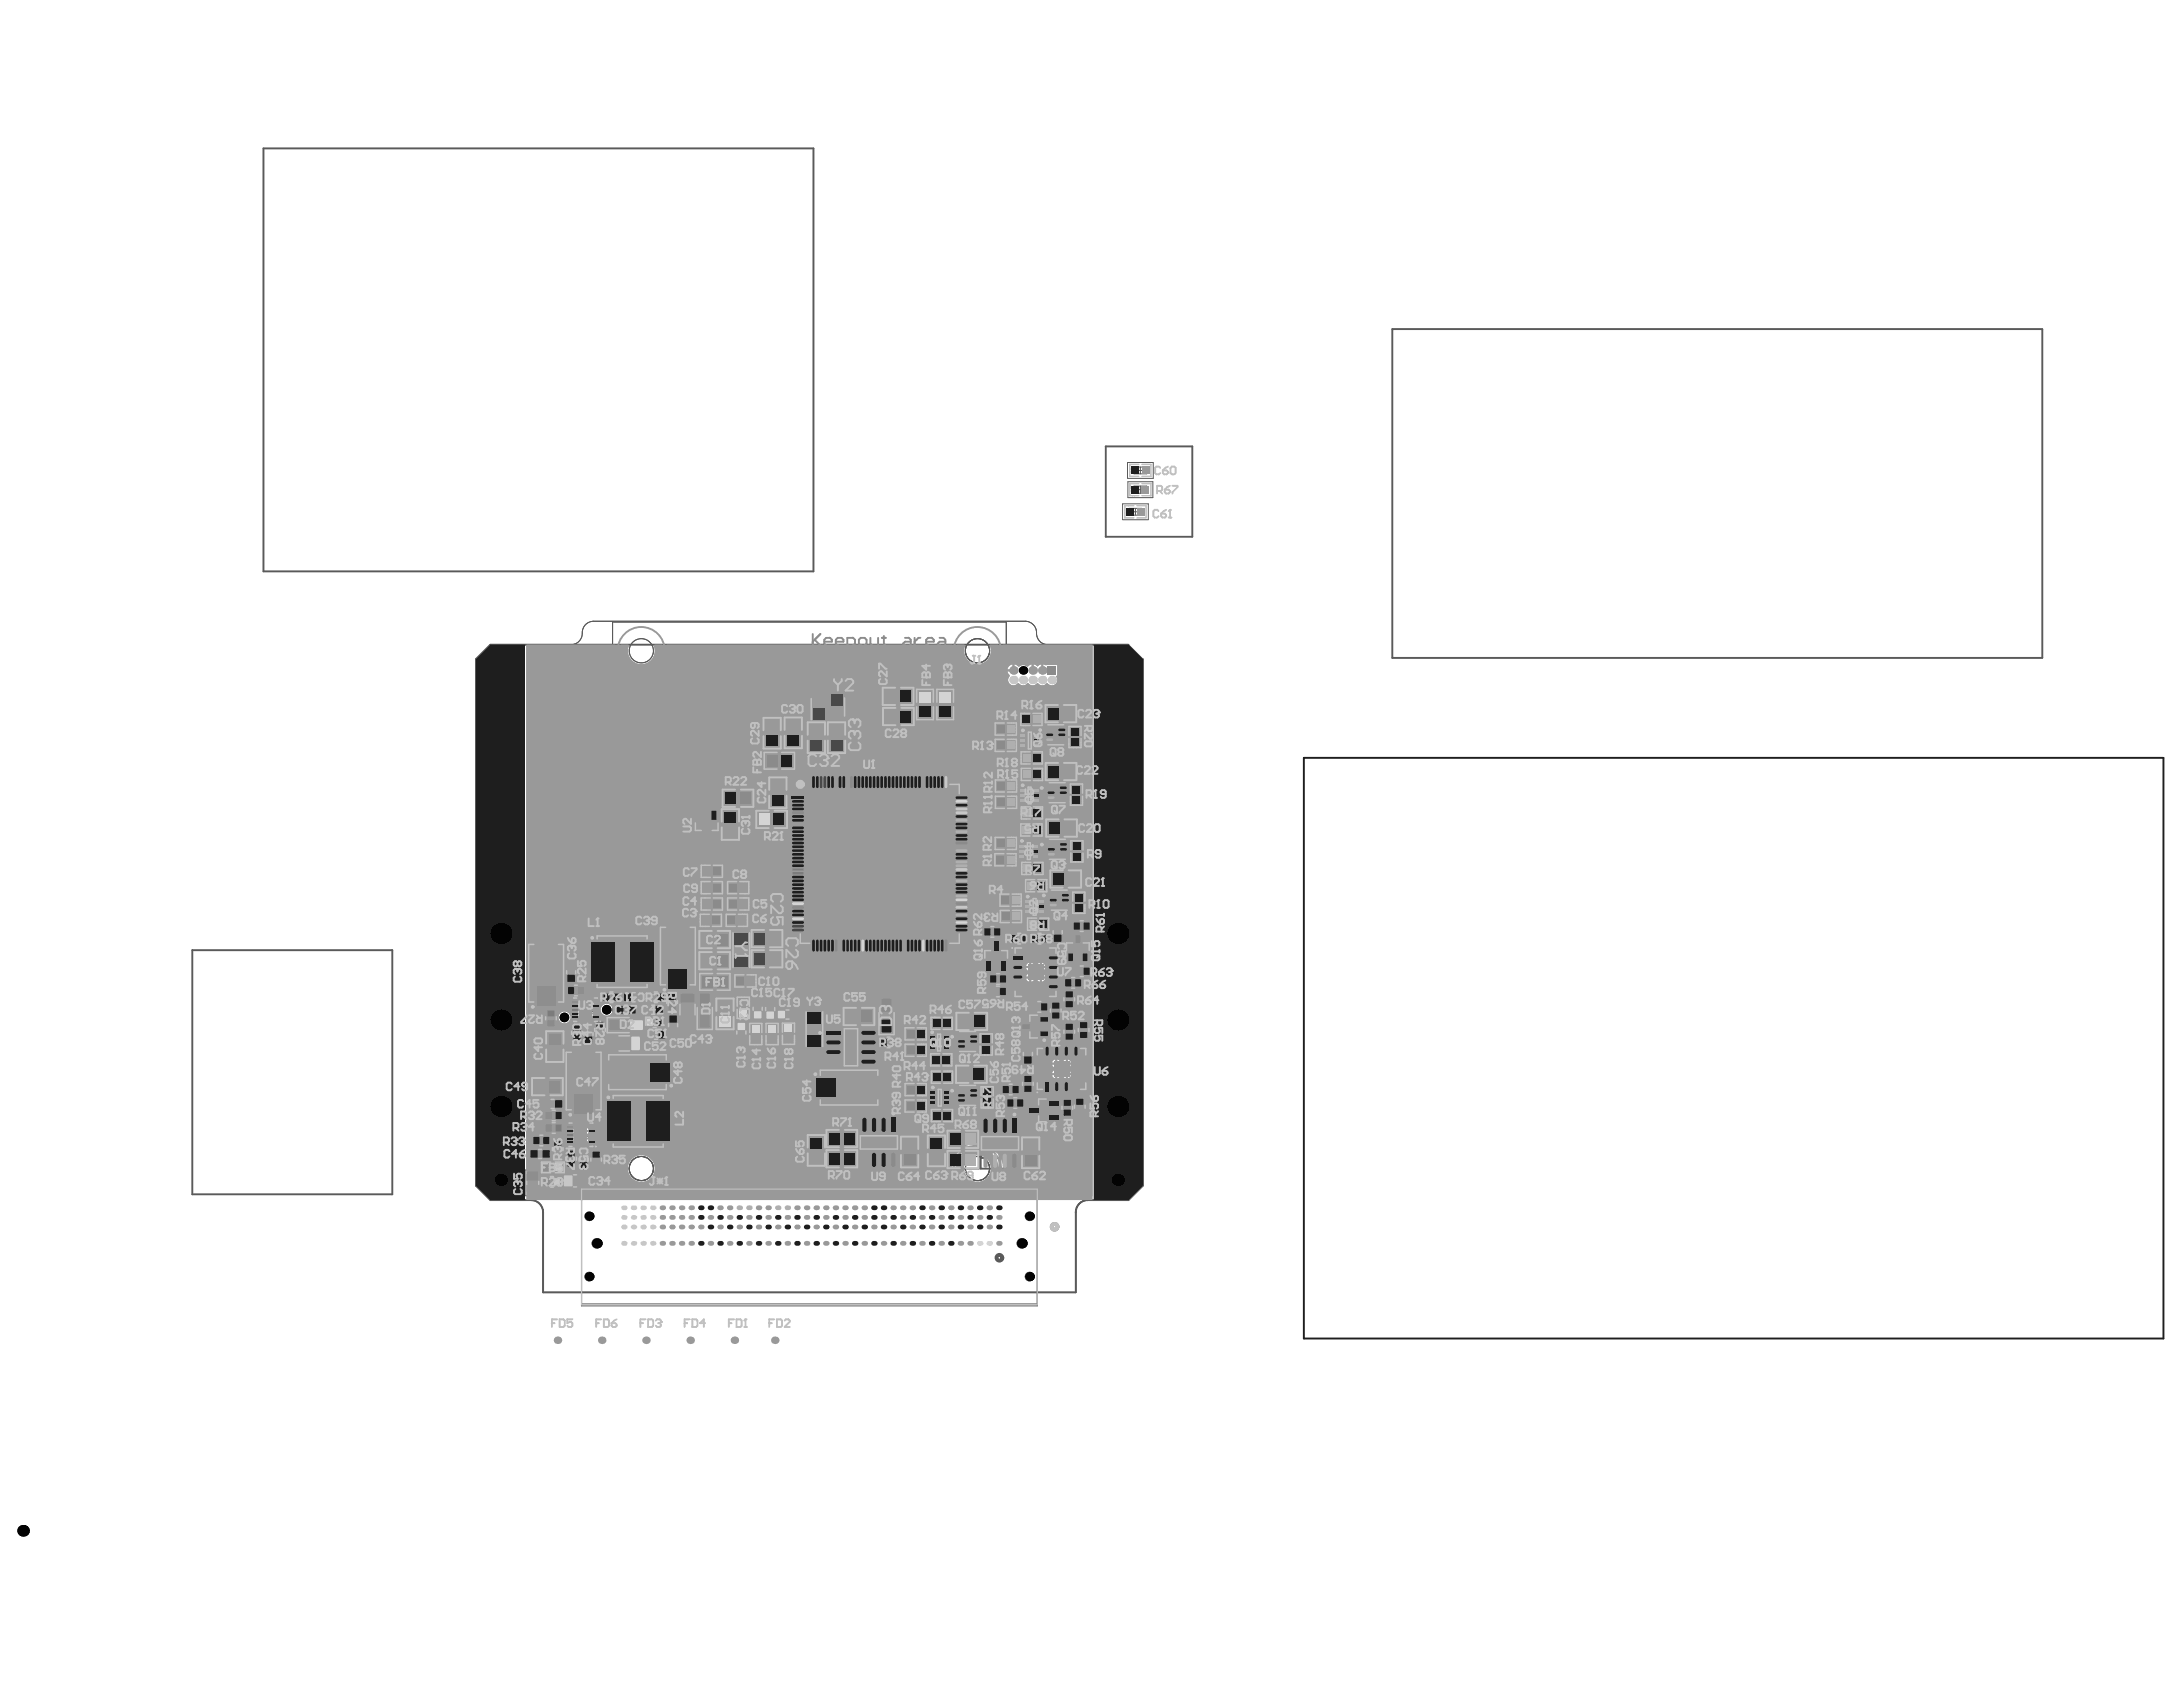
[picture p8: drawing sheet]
<svg xmlns="http://www.w3.org/2000/svg" width="279mm" height="216mm" viewBox="0 0 279 216" stroke-linecap="round" stroke-linejoin="round" font-family="sans-serif">
<g fill="none" stroke="#5a5a5a" stroke-width=".13">
<path d="M144.3 59.2h3.3v2h-3.3zM145.1 59.8h1.7v.8h-1.7zM146 59.8v.8M78.4 79.6h50.4v73.6h-50.4zM143.7 64.5h3.3v2h-3.3zM144.4 61.6h3.2v2.1h-3.2zM144.5 65.1h1.6v.8h-1.6zM144.9 65.5h.9M145.1 62.2h1.7v.9h-1.7zM145.3 65.1v.8M145.5 62.7h.9M145.5 60.2h.9"/>
<path d="M146 62.2v.9M60.9 84.4l1.9-1.9h10.3a1.46 1.46 0 0 0 1.4-1.5 1.45 1.45 0 0 1 1.5-1.5h55.2a1.46 1.46 0 0 1 1.5 1.6 1.45 1.45 0 0 0 1.4 1.4h10.3l1.9 1.9v67.3l-1.9 1.9h-5.2a1.55 1.55 0 0 0-1.5 1.5v10.3h-68.2v-10.3a1.55 1.55 0 0 0-1.5-1.5h-5.2l-1.9-1.9zM97.6 91.8h2.5v4.1h-2.5zM97.7 96.1h4.1v2.5h-4.1zM98.1 92.8h1.4v2.1h-1.4zM98.3 99.4h2.5v4.1h-2.5zM98.3 93.8h1M98.7 96.7h2.1v1.4h-2.1zM98.8 93.3v1M99.3 97.4h.9M99.7 96.9v.9M100.3 91.7h2.5v4.2h-2.5z"/>
<path d="M100.9 92.8h1.3v2h-1.3zM100.9 98.8h23.4v23.5h-23.4zM101 93.8h1M101.5 93.3v1M103.2 92.3h2.5v4.2h-2.5zM103.8 93.4h1.4v2h-1.4zM104 94.4h1M104 88.7h3.9v3.5h-3.9zM104.5 93.9v1M105.8 92.3h2.5v4.2h-2.5zM106.4 93.4h1.3v2h-1.3zM106.6 94.4h1"/>
<path d="M107.1 93.9v1M112.9 87.9h4.1v2.5h-4.1zM112.9 90.4h4.2v2.6h-4.2zM113.9 88.4h2.1v1.4h-2.1zM113.9 91h2.1v1.4h-2.1zM114.5 89.1h.9M114.5 91.7h1M114.9 88.6v1M115 91.2v1M117.1 88.1h2.5v4.1h-2.5zM117.7 89.1h1.4v2.1h-1.4zM117.9 90.2h1"/>
<path d="M118.4 89.7v.9M119.7 88.1h2.5v4.1h-2.5zM120.3 89.1h1.4v2.1h-1.4zM120.5 90.2h1M121 89.7v.9M127.1 92.3h3.2v2h-3.2zM127.1 94.4h3.2v2h-3.2zM127.2 99.6h3.1v2h-3.1zM128.3 93.3h.9M128.3 95.4h.9M128.7 92.8v1M128.7 94.9v1"/>
<path d="M130.4 91.1h3.2v2h-3.2zM130.5 96h3.1v2h-3.1zM130.5 98.1h3.2v2h-3.2zM130.5 93.6h2.6v2.3h-2.6zM131.2 93.8h1.2v1.9h-1.2zM131.3 94.8h1M131.6 92.1h.9M131.6 97h.9M131.6 99.1h.9M131.8 94.3v1M132 91.6v.9M132 96.5v1"/>
<path d="M132.1 98.7v.9M133.7 90.1h4.2v2.5h-4.2zM133.7 97.5h4.2v2.5h-4.2zM134.6 94h1M134.7 90.7h2.1v1.3h-2.1zM134.8 98.1h2v1.3h-2zM135.1 93.6v.9M135.3 91.3h1M135.3 98.7h1M135.8 90.8v1M135.8 98.3v.9M136.6 92.7h2v3.2h-2z"/>
<path d="M137.1 94.3h.9M137.6 93.9v.9M75.1 119.3h9v7.6h-9zM76.4 119.8h6.4v6.5h-6.4zM84.3 118h4.9v8.8h-4.9zM84.5 118.7h4.5v7.3h-4.5zM88.9 103.5h3.2v4.2h-3.2zM89.3 116.8h6.7v2h-6.7zM89.4 119h4.2v2.5h-4.2zM89.5 110.5h3.3v2h-3.3zM89.5 112.6h3.3v2h-3.3zM89.5 114.7h3.3v2h-3.3z"/>
<path d="M90 105.6h.9M90.2 117.3h1.6v.9h-1.6zM90.3 111.1h1.6v.8h-1.6zM90.3 113.2h1.6v.8h-1.6zM90.3 115.3h1.6v.8h-1.6zM90.4 119.6h2.1v1.3h-2.1zM90.5 105.1v1M90.5 117.8h.9M90.7 115.7h.8M90.7 113.6h.8M90.7 111.5h.8M91 117.3v.9"/>
<path d="M91.1 111.1v.8M91.1 113.2v.8M91.1 115.3v.8M91.5 119.8v.9M92.2 103.4h2.5v4.2h-2.5zM92.4 100.9h4.1v2.5h-4.1zM92.6 116.8v2M92.7 116.8v2M92.8 104.5h1.4v2.1h-1.4zM92.8 114.7h3.3v2h-3.3zM92.8 112.6h3.3v2h-3.3zM93 105.5h1"/>
<path d="M93.5 105v1M93.5 117.3h1.6v.9h-1.6zM93.7 113.2h1.6v.8h-1.6zM93.7 115.3h1.6v.8h-1.6zM93.8 119.3h2.1v4.6h-2.1zM93.9 117.8h.8M94 102.2h.9M94 115.7h.9M94 113.6h.9M94.3 117.3v.9M94.5 101.7v.9M94.5 113.2v.8"/>
<path d="M94.5 115.3v.8M96.1 118.9h4.2v2.5h-4.2zM96.7 103.7h4.1v2.4h-4.1zM97.1 119.4h2.1v1.4h-2.1zM98.2 119.6v1M98.3 104.9h.9M98.8 104.4v1M98.9 100.4h1.3v2.1h-1.3zM99.1 101.5h.9M99.6 101v.9M102.9 100.9h19.4v19.3h-19.4zM112.1 110.6h1"/>
<path d="M112.6 110.1v.9M125.7 118.5h2.6v1.5h-2.6zM126.5 119.3h1M127 118.8v.9M127.1 109h3.2v2.1h-3.2zM127.1 106.9h3.2v2.1h-3.2zM127.2 101.7h3.1v2h-3.1zM127.7 114.2h3.2v2h-3.2zM127.8 116.3h3.2v2h-3.2zM128.2 110h.9M128.3 107.9h.9M128.3 100.6h.9"/>
<path d="M128.3 102.7h.9M128.7 109.6v.9M128.7 107.5v.9M128.8 100.1v.9M128.8 102.2v.9M128.9 115.2h.9M128.9 117.3h.9M129.2 119.4h2.5v1.4h-2.5zM129.3 114.7v1M129.4 116.8v1M130.4 107.8h2.6v2.3h-2.6zM130.4 105.2h3.2v2h-3.2z"/>
<path d="M130.4 119.7v.9M130.5 100.6h2.6v2.4h-2.6zM130.5 103h3.2v2.1h-3.2zM130.5 110.1h3.2v2.1h-3.2zM131 112.3h3.2v2.1h-3.2zM131.1 108h1.2v1.9h-1.2zM131.1 114.9h2.6v2.3h-2.6zM131.2 100.8h1.2v2h-1.2zM131.2 108.9h1M131.3 117.3h3.2v2h-3.2zM131.3 101.8h1M131.6 106.2h.9"/>
<path d="M131.6 104h.9M131.7 111.1h.9M131.7 108.4v1M131.8 101.3v1M131.8 119.4h2.5v1.4h-2.5zM131.8 115.1h1.2v1.9h-1.2zM131.9 116.1h1M132 105.8v.9M132.1 103.6v.9M132.1 110.7v.9M132.2 113.4h.9M132.4 118.3h.9"/>
<path d="M132.4 115.6v.9M132.6 112.9v.9M132.9 117.8v.9M133 119.7v.9M133.8 104.7h4.1v2.5h-4.1zM134.3 111.2h4.2v2.6h-4.2zM134.6 117.8h1.5v3h-1.5zM134.8 105.3h2.1v1.4h-2.1zM134.8 101.5h1M134.9 108.7h.9M134.9 119.3h.9M135.1 115.2h1"/>
<path d="M135.3 101v.9M135.3 108.2v1M135.4 111.8h2v1.4h-2zM135.4 118.8v1M135.4 106h.9M135.6 114.7v1M135.9 105.5v1M135.9 112.5h1M136.3 119.5h3.4v3.7h-3.4zM136.4 112v1M136.8 100.1h2v3.2h-2zM136.8 107.4h2.1v3.2h-2.1z"/>
<path d="M137.1 113.9h2v3.2h-2zM137.2 117.8h2.5v1.4h-2.5zM137.3 101.7h.9M137.4 109h.9M137.6 115.5h.9M137.8 101.2v1M137.8 108.5v.9M138 118.5h.9M138.1 115.1v.9M138.4 118.1v.9M67.4 120.1h5v8.9h-5zM67.7 120.9h4.4v7.3h-4.4z"/>
<path d="M68 137.8h4.1v2.5h-4.1zM69 138.4h2.1v1.3h-2.1zM69.4 124.6h1M69.6 139.1h.9M69.7 131.9h2.6v4.1h-2.6zM69.8 129.1h1.4v2.5h-1.4zM69.9 124.1v.9M70.1 130.3h.9M70.1 138.6v1M70.3 132.9h1.4v2.1h-1.4zM70.5 129.9v.9M70.5 133.9h1"/>
<path d="M71 133.5v.9M72.4 123h1.4v2.9h-1.4M72.5 126h2.5v1.5h-2.5zM72.5 134.7h4.4v7.3h-4.4zM72.6 124.4h1M73.1 124v.9M73.1 130.9h1.5v2.5h-1.5zM73.1 127.6h3.7v3.2h-3.7zM73.3 126.8h.9M73.4 132.2h.9M73.5 127.8h2.9v2.9h-2.9zM73.7 126.3v.9"/>
<path d="M73.8 131.7v.9M74.2 138.4h1M74.5 129.2h.9M74.7 137.9v.9M74.9 132.3h.9M74.9 128.7v1M75.3 131.9v.9M76 130.9h-1.4v2.9h1.4l.1-3.3h1.4v2.6h-1.4M76.3 131.8h1M76.8 131.3v1M77 126.9h2.5v1.5h-2.5zM77.2 139.7h9v7.6h-9v-13.4h-5v8.9h5"/>
<path d="M77.2 134.8h8.8v4.9h-8.8M77.7 132.4h4.4v2.2h-4.4zM77.8 127.6h.9M77.8 130.2h4.7v2h-4.7zM77.9 135h7.4v4.5h-7.4zM78.3 127.2v.9M78.7 128.5h2.9v1.5h-2.9zM78.8 130.4h2.7v1.6h-2.7zM79.1 123.1h1M79.4 133.5h1M79.6 122.6v1M79.6 126.9h3v1.5h-3z"/>
<path d="M79.7 131.2h.9M79.7 129.2h.9M79.9 133v1M80.1 128.8v.9M80.1 130.7v1M80.6 127.6h1M81.1 127.2v.9M81.1 137.2h1M81.6 136.7v1M82.1 128.5h3v1.5h-3zM82.5 130.1h2.6v1.5h-2.6zM82.7 126.9h2.5v1.5h-2.5z"/>
<path d="M83.1 129.2h1M83.3 130.8h1M83.5 127.6h.9M83.5 132.4h.9M83.6 128.8v.9M83.8 130.4v.9M83.9 127.2v.9M84 132v.9M85.3 127h1.4v2.5h-1.4zM85.6 128.2h.9M85.7 131.2h.9M86 127.8v.9"/>
<path d="M86.1 130.7v1M86.3 122.4h.9M86.8 121.9v.9M86.9 129.7h-1.5v3.5h-2.9v-1.5h2.9M86.9 131.4h2.2v-4.4h-2.2v5.6h-1.5M87.5 129.2h1M88 128.7v1M89.2 127h2v4.7h-2zM89.4 128h1.6v2.7h-1.6zM89.4 121.7h4.2v2.5h-4.2zM89.4 124.4h4.2v2.5h-4.2zM89.7 129.3h1"/>
<path d="M90.2 128.8v1M90.4 125h2.2v1.4h-2.2zM90.4 122.3h2.1v1.3h-2.1zM91 120.2h1M91 123h1M91 125.7h1M91.5 122.5v.9M91.5 125.2v.9M91.5 127.7h2.6v4.1h-2.6zM92.1 128.7h1.4v2.1h-1.4zM92.3 129.8h1M92.8 129.3v.9"/>
<path d="M93.8 124.5h3.3v2.1h-3.3zM94.1 127.3h2v3.3h-2zM94.2 130.7h1.4v2.9h-1.4zM94.4 132.1h.9M94.6 125.1h1.6v.9h-1.6zM94.7 129h.9M94.7 128.2h.9v1.6h-.9zM94.9 131.7v.9M95 125.5h.8M95.1 128.5v.9M95.4 125.1v.9M95.7 130.7h2v3.3h-2z"/>
<path d="M96.1 121.4h4.2v2.6h-4.2zM96.2 127.6h1.5v3h-1.5zM96.3 132.3h.9M96.3 131.5h.9v1.7h-.9zM96.5 129.1h.9M96.7 131.9v.9M97 128.6v1M97.1 122h2.1v1.4h-2.1zM97.7 120.1h1M97.7 122.7h1M97.8 130.7h2v3.3h-2zM97.8 127.7h1.5v2.9h-1.5z"/>
<path d="M98.1 129.1h.9M98.2 122.2v1M98.4 132.3h.9M98.4 131.5h.9v1.7h-.9zM98.6 128.7v.9M98.8 131.9v.9M99.3 129.1h2.9v1.5h-2.9zM99.9 130.7h2v3.2h-2zM100.3 129.8h1M100.5 132.3h.9M100.5 131.5h.9v1.6h-.9zM100.8 129.4v.9"/>
<path d="M100.9 131.9v.8M103.2 129.4h2.1v4.6h-2.1zM104.3 136.7h8.8v5h-8.8zM105 137h7.3v4.4h-7.3zM107.9 128.8h4.1v2.5h-4.1zM108.2 139.2h1M108.4 134h1M108.7 138.7v1M108.9 129.4h2.1v1.4h-2.1zM108.9 133.5v1M109.5 130.1h.9M109.9 129.6v1"/>
<path d="M112.4 127.7h2.1v4.6h-2.1zM112.5 132.7h2.5v1.4h-2.5zM112.6 128.6h1.7v2.7h-1.7zM113 130h1M113.3 133.4h.9M113.5 129.5v1M113.7 132.9v1M115.6 131.3h3.2v2h-3.2zM115.6 133.4h3.2v2h-3.2zM115.6 138.4h3.2v2.1h-3.2zM116.7 139.5h1M116.7 132.3h1"/>
<path d="M116.7 134.4h1M117.2 131.9v.9M117.2 133.9v1M117.2 139v.9M118.9 134.6h3.2v2.1h-3.2zM118.9 132.3h2.6v2.3h-2.6zM118.9 129.9h3.2v2.1h-3.2zM119 136.8h3.2v2.1h-3.2zM119 139.3h2.6v2.4h-2.6zM119.6 132.5h1.2v1.9h-1.2zM119.7 139.5h1.2v2h-1.2zM119.7 133.4h1"/>
<path d="M120 135.6h.9M120.1 131h.9M120.1 137.9h.9M120.2 132.9v1M120.5 135.2v.9M120.5 130.5v.9M120.6 137.4v.9M122.2 136.2h4.2v2.5h-4.2zM122.3 129.5h4.2v2.5h-4.2zM123.3 136.8h2.1v1.4h-2.1zM123.3 130h2.1v1.4h-2.1zM123.4 133.3h.9"/>
<path d="M123.8 132.8v1M123.8 139.7v1M123.8 137.5h1M123.9 130.7h1M124.3 137v1M124.4 130.2v1M125.2 132.1h2v3.2h-2zM125.3 138.8h2.1v3.2h-2.1zM125.8 133.7h.9M125.9 120.2h3.2v4.2h-3.2zM126 121.7h3v1.3h-3zM126.2 133.2v.9"/>
<path d="M126.3 140v.9M126.5 126.2h2.5v1.4h-2.5zM126.5 124.6h2.5v1.4h-2.5zM127 122.3h1M127.3 126.9h.9M127.3 125.3h.9M127.5 121.9v.9M127.7 126.4v.9M127.7 124.8v.9M128.1 138.7h2.5v1.5h-2.5zM128.9 139.4h.9M129.2 121h6.7v6.9h-6.7z"/>
<path d="M129.4 139v.9M130 120.1h.9M130.1 121.5h4.9v5.9h-4.9zM130.6 129.7h3.8v3.4h-3.8zM130.8 137.5h1.5v2.5h-1.5zM130.8 133.4h1.5v2.9h-1.5zM131.1 138.7h.9M131.1 134.9h.9M131.6 134.4v.9M131.6 138.3v.9M131.8 128.1h2.5v1.5h-2.5zM131.8 129.9h1.4v3h-1.4z"/>
<path d="M132 131.4h1M132.1 124.4h.9M132.4 133.4h6.9v6.7h-6.9zM132.5 130.9v1M132.5 123.9v1M132.6 128.9h.9M132.6 120.1h.9M132.9 134.3h5.9v5h-5.9zM133 128.4v.9M134.4 128.1h1.5v2.5h-1.5zM134.7 129.3h.9M135.1 128.9v.9"/>
<path d="M135.4 136.8h.9M135.9 136.3v1M136.1 130.8h1.5v2.5h-1.5zM136.1 126.6h1.5v2.5h-1.5zM136.4 127.9h.9M136.4 132h.9M136.5 120.7h2.9v1.3h-2.9zM136.8 127.4v.9M136.8 131.6v.9M136.9 125.8h.9M137.2 125v-1.4h2.5v1.4l-3.6 .1v1.4h2.5v-1.4M137.4 125.3v.9"/>
<path d="M137.5 121.4h.9M138 120.9v.9M138 130.6h1.4v2.5h-1.4zM138 124.3h.9M138.2 131.8h1M138.4 123.8v1M138.7 131.4v.9M67.2 149.7h1.9v3.3h-1.9zM67.7 147h2.9v1.4h-2.9zM67.7 151.4h1M68 145.2h2.5v1.5h-2.5zM68.2 150.9v1"/>
<path d="M68.7 147.7h.9M68.8 146h.9M69.1 147.2v.9M69.3 140.6h2.9v1.4h-2.9zM69.3 145.5v.9M69.3 148.7h2.9v1.4h-2.9zM69.4 150.5h2.5v1.5h-2.5zM69.6 143.6h2.5v1.5h-2.5zM69.6 142h2.5v1.5h-2.5zM70.2 151.2h.9M70.3 141.3h.9M70.3 149.4h.9"/>
<path d="M70.4 142.8h.9M70.4 144.4h.9M70.6 150.8v.9M70.7 145.8h1.4v2.5h-1.4zM70.7 140.8v.9M70.8 148.9v1M70.9 142.3v.9M70.9 143.9v.9M70.9 147.1h.9M71.4 146.6v.9M71.9 150.2h3.3v1.9h-3.3zM72.4 147h1.4v2.5h-1.4z"/>
<path d="M72.5 143.6h3.7v3.2h-3.7zM72.6 148.3h1M72.9 143.8h2.9v2.9h-2.9zM73.1 147.8v.9M73.1 151.1h1M73.6 150.6v1M73.9 145.2h.9M74 147h1.4v2.9h-1.4zM74.2 148.4h1M74.4 144.7v1M74.4 152.3h58.4v14.6h-58.4zM74.7 148v.9"/>
<path d="M75.6 147.1h1.4v2.6h-1.4zM75.8 148.4h1M76.3 147.9v1M78.5 140.2h6.4v6.6h-6.4zM81.2 143.5h1M81.7 143v1M82.1 148a1.55 1.55 0 0 0-1.6 1.5 1.55 1.55 0 0 0 1.6 1.6M82.1 148a1.55 1.55 0 0 1 1.5 1.5M82.1 148a1.55 1.55 0 0 1 1.5 1.5 1.55 1.55 0 0 1-1.5 1.6M83.6 149.5a1.55 1.55 0 0 1-1.5 1.6M103.2 145.1h2.5v4.2h-2.5zM103.8 146.2h1.4v2.1h-1.4z"/>
<path d="M104 147.2h1M104.5 146.7v1M105.7 144.5h4.1v2.4h-4.1zM105.7 147.1h4.1v2.4h-4.1zM107.3 145.7h.9M107.3 148.3h.9M107.7 145.2v1M107.7 147.8v1M112 146.2h1M112.5 145.7v1M115.2 145.4h2.5v4.1h-2.5zM115.6 140.5h3.2v2.1h-3.2z"/>
<path d="M115.7 146.4h1.4v2.1h-1.4zM115.9 147.4h1M116.4 146.9v1M116.7 141.5h1M117.2 141.1v.9M118.6 145.2h2.5v4.2h-2.5zM119 141.8h3.2v2h-3.2zM119.2 146.2h1.3v2.1h-1.3zM119.4 147.3h.9M119.8 140.5h1M119.9 146.8v1M120.1 142.8h.9"/>
<path d="M120.3 140v1M120.6 142.3v.9M121.2 147.2h4.1v2.4h-4.1zM121.2 144.6h4.1v2.4h-4.1zM122.8 148.4h.9M122.8 145.8h.9M123.2 145.3v1M123.2 147.9v1M123.4 140.2h.9M125.9 140.4h.9M126.2 148.4a1.55 1.55 0 0 1 0 2.3M126.2 148.4a1.55 1.55 0 0 0-2.2 .1 1.55 1.55 0 0 0 0 2.1 1.55 1.55 0 0 0 2.2 .1"/>
<path d="M126.2 148.4l.4 .7 .1 .4M126.7 149.5l-.2 .6-.3 .6M127.5 146.3h1M128 145.8v1M128.7 140.4h2.5v1.5h-2.5zM129.5 141.2h.9M129.9 140.7v.9M130.7 145.5h2.5v4.1h-2.5zM131.2 146.5h1.4v2.1h-1.4zM131.4 147.5h1M131.5 140.5h4.2v3.2h-4.2zM131.9 147v1"/>
<path d="M132.9 140.6h1.4v3h-1.4zM133.1 142.1h1M133.6 141.6v1M135.9 140.5h1.4v2.5h-1.4zM136.1 141.8h1M136.6 141.3v.9M137.5 140.4h1.4v2.5h-1.4zM137.7 141.6h1M138.2 141.2v.9"/>
<circle cx="82.1" cy="83.3" r="1.55"/>
<circle cx="125.1" cy="83.3" r="1.55"/>
<circle cx="64.1" cy="119.5" r="1.34"/>
<circle cx="143.1" cy="119.5" r="1.34"/>
<circle cx="64.1" cy="130.5" r="1.34"/>
<circle cx="143.1" cy="130.5" r="1.34"/>
<circle cx="64.1" cy="151" r=".77"/>
<circle cx="64.1" cy="141.6" r="1.34"/>
<circle cx="75.4" cy="155.7" r=".55"/>
<circle cx="76.4" cy="159.1" r=".62"/>
<circle cx="82.1" cy="149.5" r="1.55"/>
<circle cx="125.1" cy="149.5" r="1.55"/>
<circle cx="130.8" cy="159.1" r=".62"/>
<circle cx="131.8" cy="155.7" r=".55"/>
<circle cx="143.1" cy="151" r=".77"/>
<circle cx="143.1" cy="141.6" r="1.34"/>
<circle cx="75.4" cy="163.4" r=".55"/>
<circle cx="131.8" cy="163.4" r=".55"/>
</g>
<path d="M74.4 152.1h58.4v15h-58.4z" fill="none" stroke="#5a5a5a" stroke-width=".15"/>
<g fill="none" stroke="#5a5a5a" stroke-width=".19">
<path d="M133.8 92.9h2.6v2.3h-2.6zM134.5 93h1.3v2.1h-1.3zM134 100.3h2.6v2.3h-2.6zM134 107.6h2.6v2.2h-2.6zM134.3 114.1h2.6v2.2h-2.6zM134.7 100.4h1.2v2.1h-1.2zM134.7 107.7h1.3v2h-1.3zM135 114.2h1.2v2h-1.2zM79.2 130.4v1.6M89.4 130.3h1.6M105.7 131.6h6.5v4.9h-6.5zM107 131.7h3.8v4.7h-3.8z"/>
<path d="M112.7 131h1.5M122.5 132.1h2.7v2.3h-2.7zM122.5 139.1h2.7v2.2h-2.7zM123.2 132.2h1.3v2.1h-1.3zM123.2 139.1h1.3v2.1h-1.3zM110 143h5v6.4h-5zM110.1 144.3h4.8v3.8h-4.8zM125.5 143.1h5v6.5h-5zM125.6 144.4h4.8v3.8h-4.8z"/>
</g>
<g fill="#5a5a5a">
<path d="M84.5 125h4.5v1h-4.5z" fill-rule="evenodd"/>
<path d="M105 137h1v4.4h-1z" fill-rule="evenodd"/>
<path d="M76.4 119.8h.9v6.5h-.9z" fill-rule="evenodd"/>
<path d="M78.5 140.2h.9v6.6h-.9z" fill-rule="evenodd"/>
<path d="M84.3 135h1v4.5h-1z" fill-rule="evenodd"/>
<path d="M72.5 141h4.4v1h-4.4z" fill-rule="evenodd"/>
<path d="M67.7 127.2h4.4v1h-4.4z" fill-rule="evenodd"/>
</g>
<circle cx="127.9" cy="161" r=".37" fill="none" stroke="#5a5a5a" stroke-width=".49"/>
<g fill="none" stroke="#5a5a5a" stroke-width=".13">
<path d="M127.9 92.8h1.7v1h-1.7zM127.9 94.9h1.7v1h-1.7zM131.2 91.6h1.6v.9h-1.6zM131.2 96.5h1.7v1h-1.7zM131.3 98.7h1.6v.9h-1.6zM137.1 93.5h.9v1.6h-.9zM89 104.9h2.9v1.4h-2.9zM93.4 101.5h2.1v1.3h-2.1zM97.7 104.2h2.1v1.3h-2.1zM126.2 118.8h1.6v.9h-1.6zM127.9 109.6h1.6v.9h-1.6zM127.9 107.5h1.7v.9h-1.7z"/>
<path d="M127.9 100.1h1.7v.9h-1.7zM127.9 102.2h1.7v.9h-1.7zM128.5 114.7h1.7v1h-1.7zM128.6 116.8h1.6v1h-1.6zM129.7 119.7h1.5v.9h-1.5zM131.2 105.8h1.6v.9h-1.6zM131.3 103.6h1.6v.9h-1.6zM131.3 110.7h1.7v.9h-1.7zM131.8 112.9h1.6v.9h-1.6zM132 117.8h1.7v.9h-1.7zM132.2 119.7h1.6v.9h-1.6zM134.9 118.4h.9v1.7h-.9z"/>
<path d="M137.3 100.9h.9v1.6h-.9zM137.4 108.1h.9v1.7h-.9zM137.6 114.7h.9v1.7h-.9zM137.6 118.1h1.6v.9h-1.6zM70.1 129.5h.9v1.6h-.9zM72.6 123.6h1v1.7h-1zM72.9 126.3h1.6v.9h-1.6zM73.4 131.4h.9v1.6h-.9zM74.9 131.5h.9v1.7h-.9zM76.3 131h1v1.6h-1zM77.5 127.2h1.6v.9h-1.6zM78.2 132.7h3.3v1.7h-3.3z"/>
<path d="M79.3 128.8h1.7v.9h-1.7zM80.3 127.2h1.6v.9h-1.6zM82.8 128.8h1.6v.9h-1.6zM83 130.4h1.6v.9h-1.6zM83.1 132h1.7v.9h-1.7zM83.1 127.2h1.6v.9h-1.6zM85.6 127.4h.9v1.6h-.9zM85.7 130.3h.9v1.7h-.9zM87.1 127.6h1.8v3.2h-1.8zM94.4 131.3h.9v1.7h-.9zM96.5 128.3h.9v1.7h-.9zM98.1 128.3h.9v1.7h-.9z"/>
<path d="M99.9 129.4h1.7v.9h-1.7zM112.9 132.9h1.6v1h-1.6zM116.4 131.9h1.6v.9h-1.6zM116.4 133.9h1.6v1h-1.6zM116.4 139h1.6v.9h-1.6zM119.6 135.2h1.7v.9h-1.7zM119.7 130.5h1.6v.9h-1.6zM119.7 137.4h1.7v.9h-1.7zM125.8 132.8h.9v1.7h-.9zM125.9 139.6h.9v1.7h-.9zM126.9 126.4h1.6v.9h-1.6zM126.9 124.8h1.6v.9h-1.6z"/>
<path d="M128.6 139h1.6v.9h-1.6zM131.1 137.9h.9v1.6h-.9zM131.1 134h.9v1.7h-.9zM132.2 128.4h1.6v.9h-1.6zM134.7 128.5h.9v1.6h-.9zM136.4 127.1h.9v1.6h-.9zM136.4 131.2h.9v1.6h-.9zM136.6 125.3h1.6v.9h-1.6zM137.6 123.8h1.6v1h-1.6zM138.2 131h1v1.6h-1zM67.5 150.3h1.4v2.1h-1.4zM68.3 147.2h1.7v.9h-1.7z"/>
<path d="M68.5 145.5h1.6v.9h-1.6zM69.8 150.8h1.6v.9h-1.6zM69.9 140.8h1.7v.9h-1.7zM69.9 148.9h1.7v1h-1.7zM70.1 142.3h1.6v.9h-1.6zM70.1 143.9h1.6v.9h-1.6zM70.9 146.3h.9v1.6h-.9zM72.5 150.4h2.2v1.4h-2.2zM72.6 147.5h1v1.6h-1zM74.2 147.6h1v1.7h-1zM75.8 147.6h1v1.6h-1zM106.7 147.6h2.1v1.4h-2.1z"/>
<path d="M106.7 145h2.1v1.4h-2.1zM116.4 141.1h1.6v.9h-1.6zM119.7 142.3h1.7v.9h-1.7zM122.2 147.7h2.1v1.4h-2.1zM122.2 145.1h2.1v1.4h-2.1zM129.1 140.7h1.6v.9h-1.6zM136.1 141h1v1.6h-1zM137.7 140.8h1v1.6h-1z"/>
<circle cx="103.8" cy="101.7" r=".48"/>
<circle cx="75.5" cy="129.8" r=".48"/>
<circle cx="130.9" cy="122.3" r=".48"/>
<circle cx="133.8" cy="138.4" r=".48"/>
<circle cx="74.9" cy="145.8" r=".48"/>
</g>
<path d="M133.8 92.9h2.6v2.3h-2.6zM134 100.3h2.6v2.3h-2.6zM134 107.6h2.6v2.2h-2.6zM134.3 114.1h2.6v2.2h-2.6zM105.7 131.6h6.5v4.9h-6.5zM122.5 132.1h2.7v2.3h-2.7zM122.5 139.1h2.7v2.2h-2.7zM110 143h5v6.4h-5zM125.5 143.1h5v6.5h-5z" fill="none" stroke="#5a5a5a" stroke-width=".19"/>
<g fill="#5a5a5a">
<path d="M136.1 108.1l.1-.1 .2 .1-.1 .2 .1 .1v.2l-.2 .1-.2-.1 .1-.1a.12 .12 0 0 0 .1 .1 .12 .12 0 0 0 .1-.2 .12 .12 0 0 0-.1 0v-.1a.11 .11 0 0 0 .1-.1 .11 .11 0 0 0-.1-.1 .11 .11 0 0 0-.1 .1h-.1z"/>
<path d="M136 100.8h.4l-.2 .6h-.1v-.2l.2-.3h-.3z"/>
<path d="M124.6 132.8l.2-.2v.7h-.1v-.5h-.1z"/>
<path d="M125.1 132.7v-.1a.24 .24 0 0 1 .3 .2 .24 .24 0 0 1-.2 .3l-.1 .1h.3v.1h-.4l.2-.3a.14 .14 0 0 0 .1-.2 .14 .14 0 0 0-.1-.1l-.1 .1h-.1z"/>
<path d="M108.9 133.4h.1v.4a.16 .16 0 0 0 .1 .2 .16 .16 0 0 0 .2-.2v-.4h.1v.5l-.2 .1a.21 .21 0 0 1-.2 0 .21 .21 0 0 1-.1-.2z"/>
<path d="M109.6 133.4h.3v.1h-.2l-.1 .1a.21 .21 0 0 1 .3 .2 .21 .21 0 0 1-.1 .2 .21 .21 0 0 1-.3-.1h.1a.13 .13 0 0 0 .2 0 .13 .13 0 0 0 0-.2 .13 .13 0 0 0-.2 0h-.1z"/>
<path d="M112.5 146.3l.6-.1v.1h-.3a.16 .16 0 0 0-.2 .2 .16 .16 0 0 0 .2 .1h.3v.1h-.5l-.1-.1z"/>
<path d="M124.6 139.7l.2-.2v.7h-.1v-.5l-.1 .1z"/>
<path d="M125.1 139.7l.2-.2v.7h-.1v-.5l-.1 .1z"/>
<path d="M128 146.4l.6-.1v.1h-.5l-.1 .2 .1 .1h.5v.1h-.5l-.1-.2z"/>
<path d="M135.5 108.1l-.1 .4 .3 .1-.1-.1a.16 .16 0 0 0 .3-.1 .16 .16 0 0 0-.1-.2l-.1-.1zM135.3 108.2l.3-.2 .2 .1 .1 .1-.1 .4 .1 .1-.5-.1-.1-.2z"/>
<path d="M135.7 114.7v.1a.2 .2 0 0 0 0 .3 .2 .2 0 0 0 .3 0l-.1-.1a.16 .16 0 0 0 .2-.1 .16 .16 0 0 0 0-.2h-.1a.2 .2 0 0 0-.3 0zM135.6 114.6l.4-.1 .1 .1 .1 .4-.1 .1 .1 .1h-.4l-.2-.2z"/>
<path d="M136.5 114.7l-.2 .3h.2zM136.5 114.5h.1v.5h.1l-.1 .2h-.1v-.2h-.3z"/>
<path d="M135.3 93.5l-.1 .3 .3 .1-.1-.1 .2 .1v-.3l-.2-.2zM135.2 93.5l.1-.1h.3l.1 .2-.1 .3 .1 .1-.5-.1z"/>
<path d="M135.9 93.5a.1 .1 0 0 0 .2 0 .1 .1 0 0 0-.2 0zM135.9 93.8a.13 .13 0 0 0 .2 0 .13 .13 0 0 0-.2 0zM135.8 93.4h.1a.16 .16 0 0 1 .2 0 .16 .16 0 0 1 0 .3h.1a.19 .19 0 0 1-.1 .3 .19 .19 0 0 1-.2-.1 .19 .19 0 0 1 0-.2z"/>
<path d="M135.5 100.9l-.1 .3 .1 .1h.2h-.1a.23 .23 0 0 0 .2-.3 .23 .23 0 0 0-.3-.1zM135.3 100.9l.2-.1 .3 .1 .1 .2-.1 .3 .1 .1-.5-.1-.1-.1z"/>
<path d="M124 132.8l-.1 .1a.21 .21 0 0 0 .1 .2 .21 .21 0 0 0 .2 .1l-.1-.1a.17 .17 0 0 0 .3-.1 .17 .17 0 0 0-.1-.2l-.2-.1zM123.9 132.7l.3-.1 .2 .1v.2l-.1 .3 .1 .1h-.3l-.2-.2-.1-.3z"/>
<path d="M112.8 147a.14 .14 0 0 0 .2 0 .14 .14 0 0 0-.2 0zM112.5 146.9l.1-.1v.1a.14 .14 0 0 0 0 .2 .14 .14 0 0 0 .2 0h-.1a.22 .22 0 0 1 .2-.3 .22 .22 0 0 1 .2 .3 .22 .22 0 0 1-.2 .1l-.4-.1z"/>
<path d="M124 139.7v.3l.2 .1-.1-.1a.16 .16 0 0 0 .3-.1 .15 .15 0 0 0-.1-.2 .21 .21 0 0 0-.3 0zM123.9 139.6l.3-.1 .2 .1v.3l-.1 .2 .1 .1-.5-.1-.1-.2z"/>
<path d="M128.3 147.1a.15 .15 0 0 0 .3 0 .15 .15 0 0 0-.3 0zM128 147.1a.15 .15 0 0 0 .3 0 .15 .15 0 0 0-.3 0zM128 147l.2-.1 .2 .1a.16 .16 0 0 1 .2 0 .16 .16 0 0 1-.1 .3l-.2-.1a.18 .18 0 0 1-.2 .1 .18 .18 0 0 1-.1-.1z"/>
</g>
<path d="M33.7 19h70.4v54.1h-70.4zM141.5 57.1h11.1v11.6h-11.1zM178.2 42.1h83.2v42.1h-83.2zM144.4 82.5h-81.6l-1.9 1.9v67.3l1.9 1.9h5.2a1.55 1.55 0 0 1 1.5 1.5v10.3h68.2v-10.3a1.55 1.55 0 0 1 1.5-1.5h5.2l1.9-1.9v-67.3M24.6 121.6h25.6v31.2h-25.6z" fill="none" stroke="#5a5a5a" stroke-width=".25"/>
<g fill="#8c8c8c">
<path d="M111.7 83.8l.3-.1 .2 .1v.2l-.2 .1 .2 .1v.3l-.3 .1a.25 .25 0 0 1-.3-.2l.1-.1a.2 .2 0 0 0 .2 .2 .2 .2 0 0 0 .2-.2 .2 .2 0 0 0-.3-.1v-.1a.16 .16 0 0 0 .2-.2 .16 .16 0 0 0-.1-.1 .16 .16 0 0 0-.2 .2l-.1-.1z"/>
<path d="M112.4 84.5h.1v.1h-.1z"/>
<path d="M112.8 83.9l.3-.2v.9h-.1v-.7l-.2 .1z"/>
<path d="M114.9 83.9h.1v.1l.3-.1a.2 .2 0 0 0 .3 0l.3 .1v.6h-.1v-.4a.15 .15 0 0 0-.2-.2 .15 .15 0 0 0-.1 .2v.4h-.2v-.4a.16 .16 0 0 0-.2-.2 .16 .16 0 0 0-.1 .3v.3h-.1z"/>
<path d="M116 83.9h.1v.1l.3-.1 .1 .1 .2-.1 .2 .1 .1 .6h-.2v-.4a.14 .14 0 0 0-.1-.2 .14 .14 0 0 0-.1 .2v.4h-.2v-.4a.16 .16 0 0 0-.2-.2 .16 .16 0 0 0-.1 .3v.3h-.1z"/>
<path d="M109.3 83.8v.3h.3a.17 .17 0 0 0 .2-.2 .17 .17 0 0 0-.2-.1zM109.2 83.7h.6l.1 .1v.3l-.2 .1 .3 .4h-.1l-.4-.4h-.2v.4h-.1z"/>
<path d="M110.5 84h.6v.1h-.6zM110.5 84.2h.6v.1h-.6z"/>
<path d="M113.6 83.8v.4a.23 .23 0 0 0 .1 .3 .23 .23 0 0 0 .2-.3v-.1a.21 .21 0 0 0 0-.3 .21 .21 0 0 0-.3 0zM113.5 83.8l.3-.1 .2 .1 .1 .2-.1 .5a.33 .33 0 0 1-.5 .1 .33 .33 0 0 1-.1-.5z"/>
<path d="M114.3 84a.21 .21 0 0 0 .4 0 .21 .21 0 0 0-.4 0zM114.3 83.8l.2-.1 .2 .1 .1 .5a.3 .3 0 0 1-.3 .3 .3 .3 0 0 1-.3-.2h.1a.21 .21 0 0 0 .3 .1 .21 .21 0 0 0 .1-.3l-.2 .1-.2-.1-.1-.1z"/>
</g>
<g fill="none" stroke="#8c8c8c" stroke-width=".25">
<path d="M92.6 90h1M92.6 93.3v1M92.6 96.4h.5M92.6 98h1M93.1 90v1.4M93.1 98v1.5M93.4 93.3h-.3l-.5 .5M93.6 95.7h-1v1.5M94.1 90v1.4M94.1 93.8h1v-.2l-.3-.3h-.5l-.2 .3v.5l.2 .2h.5M94.1 96.7h.7l.3-.3v-.5l-.3-.2h-.7v1.5M94.1 98v1.5"/>
<path d="M94.1 90.7l.2-.2h.5l.3 .2v.7M94.1 98.8l.2-.3h.5l.3 .3v.7M95.6 90.5h.2v.9M95.6 91.4h.5M95.6 98.5h.2v1M95.6 94.3h.7l.3-.2v-.5l-.3-.3h-.7v1.5M95.6 99.5h.5M95.8 90h.1M95.8 98h.1M96.6 95.9l-.3-.2h-.5l-.2 .2v1l.2 .3h.5l.3-.3v-.5h-.5M97 93.3v1M97 97.2v-1l.5-.5 .5 .5v1"/>
<path d="M97 96.4h1M97.8 90.5h-.8l-.2 .2 .2 .3h.5l.3 .2-.3 .2h-.7M97.8 93.3h-.3l-.5 .5M97.8 98.5h-.8l-.2 .3 .2 .2h.5l.3 .3-.3 .2h-.7M98.5 93.8h1v-.2l-.2-.3h-.5l-.3 .3v.5l.3 .2h.5M99.8 90.5v.9M100 95.7v1.5h.7l.3-.3v-.5l-.3-.2h-.7M100.5 90.5h-.3l-.4 .5M100.7 98.5h-.7l-.2 .3 .2 .2h.5l.2 .3-.2 .2h-.7M101 93.3h-.8l-.2 .3 .2 .2h.5l.3 .3-.3 .2h-.7M101.2 91h1v-.3l-.2-.2h-.5l-.3 .2v.5l.3 .2h.5M101.2 98v1.5"/>
<path d="M101.2 98.8l.3-.3h.5l.2 .3v.7M101.5 93.8h1v-.2l-.3-.3h-.5l-.2 .3v.5l.2 .2h.5M101.5 96.4l.2-.2h.5l.3 .2v.5l-.3 .3h-.5l-.2-.3zM103 98.5h.4l.3 .3v.5l-.3 .2h-.4l-.3-.2v-.5zM103 94.3v-1h.7l.2 .3v.7M103.2 96.2h.5l.2 .2v.8h-.7l-.2-.3 .2-.2h.7M103.7 90.5h-.7l-.3 .2v.5l.3 .2h.7M104 81.1v1.5M104.2 90.5h.5M104.2 98.5v.8l.2 .2h.8v-1M104.3 81.9l.7 .7M104.4 90.2v1l.3 .2"/>
<path d="M104.4 96.2v1M104.4 93.3h.5M104.7 93.1v1l.2 .2M105 81.1l-1 1M105.2 96.2h-.3l-.5 .5M105.5 82.1h1v-.2l-.3-.3h-.5l-.2 .3v.5l.2 .2h.5M105.7 90.5h.5l.2 .2v.7h-.7l-.3-.2 .3-.2h.7M105.7 98h.2v1.5M105.7 99.5h.5M106.6 93.3h-.7l-.2 .3 .2 .2h.5l.2 .3-.2 .2h-.7M106.9 91.4v-.9h.7l.3 .2v.7M106.9 95.7v1.5h-.7l-.3-.3v-.5l.3-.2h.7"/>
<path d="M107 82.1h1v-.2l-.3-.3h-.5l-.2 .3v.5l.2 .2h.5M107.9 98v1.5h-.8l-.2-.2v-.5l.2-.3h.8M108.4 82.6h.8l.2-.2v-.5l-.2-.3h-.8v1.5M108.6 93.3h.5M108.9 93.1v1l.2 .2M109.4 91.4h-.8l-.2-.2v-.5l.2-.2h.8v1.2l-.3 .2h-.2M109.8 90h.3v1.4M109.8 91.4h.5M109.8 93.6l.3-.3h.5l.2 .3v.7M109.8 92.8v1.5M109.8 98v1.5h.8l.2-.2v-.5l-.2-.3h-.8M109.8 96.2h-.7l-.2 .2 .2 .3h.5l.2 .2-.2 .3h-.7"/>
<path d="M109.9 81.9l.3-.3h.5l.2 .3v.5l-.2 .2h-.5l-.3-.2zM110.3 97.2h.5M110.3 96.2h.3v1M110.6 95.7h.1M111.1 91h1v-.3l-.3-.2h-.5l-.2 .2v.5l.2 .2h.5M111.3 93.8h1v-.2l-.2-.3h-.5l-.3 .3v.5l.3 .2h.5M111.3 99h1v-.2l-.2-.3h-.5l-.3 .3v.5l.3 .2h.5M111.4 81.6v.8l.2 .2h.8v-1M111.6 96.2h.9l-.9 1h.9M112.9 81.6h.5M113 96.7h1v-.3l-.2-.2h-.5l-.3 .2v.5l.3 .3h.5M113.1 81.4v1l.3 .2"/>
<path d="M114.5 96.9h.3v.3h-.3zM114.5 98.5h.5l.3 .3v.5l-.3 .2h-.5l-.2-.2v-.5zM115.7 99.5v-1h.8l.2 .3v.7M115.8 81.6h.5l.3 .3v.7h-.8l-.2-.2 .2-.3h.8M117.1 81.6v1M117.8 81.6h-.2l-.5 .5M118.5 82.1h1v-.2l-.2-.3h-.5l-.3 .3v.5l.3 .2h.5M120.3 81.6h.5l.2 .3v.7h-.7l-.3-.2 .3-.3h.7M92.6 103.3v.7l.3 .2h.7M92.6 109.2l.3-.2h.5l.2 .2v.5l-.2 .2h-.5l-.3-.2zM92.6 118.4v1.5h.8l.2-.3v-.5l-.2-.2h-.8M92.6 100.9h.5"/>
<path d="M92.6 114.2h.5M92.6 116.8h.5M92.9 100.6v1l.2 .3M92.9 113.9v1l.2 .3M93.1 116l-.2 .3v1.2M93.6 106.1h-.7l-.3 .3v.4l.3 .3h.7M93.6 103.3v1.2l-.2 .2h-.3M93.6 111.8h-.7l-.3 .3 .3 .2h.5l.2 .3-.2 .2h-.8M93.8 101.1l.3-.2h.5l.2 .2v.8M93.8 100.4v1.5M93.8 113.7v1.5M93.8 116.8l.3-.3h.5l.2 .3v.5l-.2 .2h-.5l-.3-.2z"/>
<path d="M93.8 114.4l.3-.2h.5l.2 .2v.8M94.1 103.5l.2-.2h.5l.3 .2v.5l-.3 .2h-.5l-.2-.2zM94.1 106.4l.2-.3h.5l.3 .3v.4l-.3 .3h-.5l-.2-.3zM94.1 109.9v-.9h.7l.3 .2v.7M94.1 111.3v1.5M94.1 119.1l.2-.2h.5l.3 .2v.5l-.3 .3h-.5l-.2-.3zM94.1 112.1l.2-.3h.5l.3 .3v.7M95.3 114.2h.3v1M95.3 101.4h1v-.3l-.2-.2h-.5l-.3 .2v.5l.3 .3h.5M95.3 116.5v1M95.3 115.2h.5M95.6 113.7h.1"/>
<path d="M95.6 108.5h.2v1.4M95.6 103.3v.7l.2 .2h.8v-.9M95.6 112.1l.2-.3h.5l.3 .3v.5l-.3 .2h-.5l-.2-.2zM95.6 109.9h.5M95.8 118.9h.5l.3 .2v.8h-.8l-.2-.3 .2-.2h.8M96.1 106.4l.2-.3 .3 .3v.7M96.1 106.4l-.3-.3h-.2v1M96.1 116.5h-.3l-.5 .5M96.1 106.4v.7M96.8 109v.7l.2 .2h.8M97 103.3v.9M97 107.1h.8l.2-.3v-.4l-.2-.3h-.8v1.5"/>
<path d="M97 111.8v.8l.3 .2h.7v-1M97 118.9v1M97.5 114.2h-.7l-.2 .2 .2 .3h.5l.2 .2-.2 .3h-.7M97.8 103.3h-.3l-.5 .4M97.8 109v1.2l-.3 .2h-.2M97.8 118.9h-.3l-.5 .5M98.3 101.1l.2-.2h.5l.3 .2v.5l-.3 .3h-.5l-.2-.3zM98.3 116.5h.5M98.5 106.4l.3-.3h.5l.2 .3v.4l-.2 .3h-.5l-.3-.3zM98.5 116.3v1l.3 .2M98.5 112.8h.5M98.5 111.3h.3v1.5"/>
<path d="M99.5 118.4v1.5h-.7l-.3-.3v-.5l.3-.2h.7M99.5 116v1.5M99.5 116.8l.3-.3h.4l.3 .3v.7M99.8 100.9h.4M99.8 109h.4M99.8 114.2h.4l.3 .2v.8h-.7l-.3-.3 .3-.2h.7M100 100.6v1l.2 .3M100 104.2v-1.4l.5 .5 .5-.5v1.4M100 107.1v-1h.7l.3 .3v.7M100 108.7v1l.2 .2M100 119.6h.2v.3h-.2zM100.7 111.3v1.5h-.7l-.2-.2v-.5l.2-.3h.7"/>
<path d="M101 100.4v1.5M101 108.5v1.4M101 114.2v1M101 117h1v-.2l-.3-.3h-.5l-.2 .3v.5l.2 .2h.5M101 101.1l.2-.2h.5l.3 .2v.8M101 109.2l.2-.2h.5l.3 .2v.7M101.5 106.6h1v-.2l-.3-.3h-.5l-.2 .3v.4l.2 .3h.5M101.7 114.2h-.2l-.5 .5M102.5 109h.2v.9M102.5 103l-.3-.2h-.5l-.2 .2v1l.2 .2h.5l.3-.2M102.5 101.4h.9v-.3l-.2-.2h-.5l-.2 .2v.5l.2 .3h.5M102.5 114.7h.9v-.3l-.2-.2h-.5l-.2 .2v.5l.2 .3h.5"/>
<path d="M102.5 109.9h.5M102.7 108.5h.1M102.7 111.3v1.5h.7l.3-.2v-.5l-.3-.3h-.7M103 102.8v1.2l.2 .2h.5l.2-.2v-1.2M103 107.1v-1h.7l.2 .3v.7M103.7 109.9v-.9h.7l.3 .2v.7M103.9 100.9v1M103.9 116.8h.5M104.2 112.3h1v-.2l-.3-.3h-.5l-.2 .3v.5l.2 .2h.5M104.4 106.1h.5M104.7 105.9v.9l.2 .3M104.7 100.9h-.3l-.5 .5"/>
<path d="M104.9 116h-1v1.5M105.4 117h.8l.2-.2v-.5l-.2-.3h-.8v1.5M106.2 103.3h.4l.3 .2v.7h-.7l-.3-.2 .3-.3h.7M106.2 109.9h-.8l-.2-.2v-.5l.2-.2h.8v1.2l-.3 .2h-.2M106.4 114.2h-.7l-.3 .2v.5l.3 .3h.7M106.6 106.1h-.7l-.2 .3 .2 .2h.5l.2 .2-.2 .3h-.7M106.9 114.4l.2-.2h.5l.3 .2v.5l-.3 .3h-.5l-.2-.3zM107.1 106.8h.3v.3h-.3zM107.1 111.8v.8l.3 .2h.7v-1M107.4 104.2v-.9h.7l.3 .2v.7M107.9 116.3l-.3-.3h-.5l-.2 .3v1l.2 .2h.5l.3-.2v-.5h-.5M107.9 100.9h-.8l-.2 .2 .2 .3h.5l.3 .2-.3 .3h-.7"/>
<path d="M108.1 109h.5M108.4 115.2v-1h.7l.3 .2v.8M108.4 117.5v-1l.5-.5 .5 .5v1M108.4 108.7v1l.2 .2M108.4 100.9h.2v1M108.4 101.9h.5M108.4 116.8h1M108.6 100.4h.1M108.6 112.8v-1h.8l.2 .3v.7M109.4 108.5v1.4M109.4 109.2l.2-.2h.5l.2 .2v.7M109.8 102.8v1.4h-.7l-.2-.2v-.5l.2-.2h.7"/>
<path d="M109.8 115.2v-1h.8l.2 .2v.8M109.8 105.6h1M110.3 105.6v1.5M110.6 100.4v1.5h-.8l-.2-.3v-.5l.2-.2h.8M111.1 111.3v1.5h-.8l-.2-.2v-.5l.2-.3h.8M111.1 101.4h1v-.3l-.3-.2h-.5l-.2 .2v.5l.2 .3h.5M111.1 109h.5l.2 .2v.7h-.7l-.3-.2 .3-.2h.7M111.3 106.4l.3-.3h.5l.2 .3v.7M111.3 105.6v1.5M111.3 114.7h1v-.3l-.2-.2h-.5l-.3 .2v.5l.3 .3h.5M111.6 112.3h.9v-.2l-.2-.3h-.5l-.2 .3v.5l.2 .2h.5M112.3 109h.5"/>
<path d="M112.5 108.7v1l.3 .2M112.8 106.6h1v-.2l-.3-.3h-.5l-.2 .3v.4l.2 .3h.5M113 111.8v1M113.8 114.2h-.8l-.2 .2v.5l.2 .3h.8M113.8 111.8h-.3l-.5 .5M114 101.1l.3-.2h.5l.2 .2v.5l-.2 .3h-.5l-.3-.3zM114.3 114.2h.5M114.5 113.9v1l.3 .3M115.5 101.1h.5M115.5 114.4l.2-.2h.5l.3 .2v.5l-.3 .3h-.5l-.2-.3zM116 100.4l-.3 .2v1.3M117 114.2v1"/>
<path d="M117.7 114.2h-.2l-.5 .5M119.4 114.2h-.7l-.2 .2 .2 .3h.5l.2 .2-.2 .3h-.7"/>
</g>
<circle cx="135" cy="157" r=".37" fill="none" stroke="#8c8c8c" stroke-width=".49"/>
<g fill="#999">
<path d="M122.5 82.5h1v.1v.2a1.74 1.74 0 0 0 .5 1.8 1.74 1.74 0 0 0 1.9 .2 1.74 1.74 0 0 0 .9-1.7l-.1-.5v-.1h1a2.73 2.73 0 0 1-2.6 3.5 2.73 2.73 0 0 1-2.6-3.5z"/>
<path d="M79.4 82.5h1l.1 .1a1.77 1.77 0 0 0 .1 1.5 1.66 1.66 0 0 0 .8 .8 1.66 1.66 0 0 0 1.2 0 1.67 1.67 0 0 0 .9-.7l.3-.7-.1-.9 .1-.1h.9a2.73 2.73 0 0 1-2.6 3.5 2.73 2.73 0 0 1-2.7-3.5z"/>
<path d="M122.4 149.6a2.74 2.74 0 0 1 5.4 0 2.74 2.74 0 0 1-5.4 0zM123.4 149.5a1.72 1.72 0 0 0 3.4 0 1.72 1.72 0 0 0-3.4 0z"/>
<path d="M79.3 149.6a2.75 2.75 0 0 1 5.5 0 2.75 2.75 0 0 1-5.5 0zM80.4 149.5a1.72 1.72 0 0 0 3.4 0 1.72 1.72 0 0 0-3.4 0z"/>
<path d="M67.3 82.5h11.5v.1a3.3 3.3 0 0 0 3.3 3.9 3.3 3.3 0 0 0 3.2-3.9l.1-.1h36.4l.1 .1a3.3 3.3 0 0 0 3.2 3.9 3.3 3.3 0 0 0 3.2-3.9l.1-.1h11.4v71.1h-72.4zM129.1 85.3l-.2 .4h.7v-.7zM128.9 85.9l.3 .5v.2a.68 .68 0 0 0 .1 1 .68 .68 0 0 0 1-.2h.1a.68 .68 0 0 0 1.1 0h.1a.68 .68 0 0 0 1.1 0h.1a.68 .68 0 0 0 1.2 0h.1a.68 .68 0 0 0 .9 .2 .68 .68 0 0 0 .2-1l.1-.1v-1.4h-1.5l-.3-.1v.8h-.2v-.8l-.5 .3-.5-.3v.8h-.3v-.8l-.5 .3-.5-.2-.7 .2-.5-.3v.8h-.1v.1zM133.3 123.2v.4h.5l-.3-.3zM132.8 123.4l-.1 .2h.4v-.4zM132 123.2v.4h.4l-.1-.2zM131.4 123.4l-.1 .2h.4v-.4zM133.3 123.9v.4l.2-.1 .3-.3zM132.7 123.9l.1 .2 .3 .2v-.4zM132 123.9v.4l.3-.2 .1-.2zM131.3 123.9l.1 .2 .3 .2v-.4zM133.3 124.6v.4h.5l-.3-.3zM132.8 124.8l-.1 .2h.4v-.4zM132 124.6v.4h.4l-.2-.3zM131.4 124.8l-.1 .2h.4v-.4zM133.3 125.2v.4h.2l.3-.4zM132.7 125.2l.1 .2 .3 .2v-.4zM132 125.2v.4l.3-.2 .1-.2zM131.3 125.2l.1 .2 .3 .2v-.4zM74 128.9l.2 .3-.2 .4h.5v.1h.1v.5l.3-.2 .4 .2v-.5h.1v-.1h.5l-.2-.3 .2-.4h-.5v-.2h-.1v-.4l-.3 .2-.4-.2v.4h-.1v.2zM75.6 128.3v.3h.3zM74 128.5v.1h.3v-.3zM76.9 129.2a.77 .77 0 0 0 1.5 0 .77 .77 0 0 0-1.5 0zM75.6 129.8v.4l.3-.4zM74 129.8l.3 .4v-.4zM71.5 130.2a.77 .77 0 0 0 1.5 0 .77 .77 0 0 0-1.5 0zM136.7 135.6v.4h.4l-.3-.3zM136.1 135.8l-.1 .2h.4v-.4zM135.3 135.6v.4h.4l-.2-.3zM134.7 135.8v.2h.4v-.4zM136.7 136.2v.4h.1l.3-.4zM136 136.2l.2 .4h.2v-.4zM135.3 136.2v.4h.2l.2-.4zM134.7 136.2l.2 .4h.2v-.4zM136.7 136.9v.5h.4l-.3-.4zM136.2 137l-.2 .4h.4v-.5zM135.3 136.9v.5h.4l-.2-.4zM134.9 137l-.2 .4h.4v-.5zM136.7 137.6v.4l.1-.1 .3-.3zM136 137.6l.2 .3 .2 .1v-.4zM135.3 137.6v.4l.2-.1 .2-.3zM134.7 137.6l.2 .3 .2 .1v-.4zM73.4 144.9l.2 .3-.2 .4h.5v.1h.1v.5l.3-.2 .4 .2v-.5h.1v-.1h.5l-.2-.3 .2-.4h-.5v-.2h-.1v-.4l-.3 .2-.4-.2v.4h-.1v.2zM75 144.3v.3h.3zM73.5 144.5l-.1 .1h.4v-.3zM75 145.8v.4l.3-.4zM73.4 145.8l.4 .4v-.4zM121.8 149.6a3.3 3.3 0 0 0 6.6 0 3.3 3.3 0 0 0-6.6 0zM78.8 149.6a3.3 3.3 0 0 0 6.6 0 3.3 3.3 0 0 0-6.6 0z"/>
</g>
<g fill="#5a5a5a">
<path d="M60.9 84.4l1.9-1.9h4.4v71.1h-4.4l-1.9-1.9z"/>
<path d="M140 82.5h4.4l1.9 1.9v67.3l-1.9 1.9h-4.4z"/>
</g>
<g fill="none" stroke="#999" stroke-width=".25">
<circle cx="82.1" cy="83.3" r="3"/>
<circle cx="125.1" cy="83.3" r="3"/>
<circle cx="82.1" cy="149.6" r="3"/>
<circle cx="125.1" cy="149.6" r="3"/>
</g>
<g fill="#999">
<circle cx="135.2" cy="137.5" r=".29"/>
<circle cx="136.5" cy="136.1" r=".29"/>
<circle cx="136.5" cy="137.5" r=".29"/>
<circle cx="135.2" cy="136.1" r=".29"/>
<circle cx="133.2" cy="123.7" r=".29"/>
<circle cx="131.9" cy="125.1" r=".29"/>
<circle cx="133.2" cy="125.1" r=".29"/>
<circle cx="131.9" cy="123.7" r=".29"/>
</g>
<circle cx="77.7" cy="129.2" r=".62" fill="#000"/>
<g fill="#999">
<circle cx="75.4" cy="129.7" r=".24"/>
<circle cx="74.5" cy="129.7" r=".24"/>
<circle cx="75.4" cy="128.7" r=".24"/>
<circle cx="74.5" cy="128.7" r=".24"/>
</g>
<circle cx="72.2" cy="130.2" r=".62" fill="#000"/>
<g fill="#999">
<circle cx="74.8" cy="145.7" r=".24"/>
<circle cx="73.9" cy="145.7" r=".24"/>
<circle cx="74.8" cy="144.7" r=".24"/>
<circle cx="73.9" cy="144.7" r=".24"/>
</g>
<g fill="#000">
<circle cx="64.1" cy="119.5" r="1.34"/>
<circle cx="64.1" cy="130.5" r="1.34"/>
<circle cx="64.1" cy="141.6" r="1.34"/>
<circle cx="64.1" cy="151" r=".77"/>
<circle cx="75.4" cy="155.7" r=".55"/>
<circle cx="76.4" cy="159.1" r=".62"/>
<circle cx="130.8" cy="159.1" r=".62"/>
<circle cx="75.4" cy="163.4" r=".55"/>
<circle cx="131.8" cy="163.4" r=".55"/>
<circle cx="3" cy="195.9" r=".74"/>
</g>
<g fill="#cbcbcb">
<circle cx="129.7" cy="87" r=".53"/>
<circle cx="130.9" cy="87" r=".53"/>
</g>
<circle cx="129.7" cy="85.8" r=".53" fill="#999"/>
<g fill="#000">
<circle cx="130.9" cy="85.8" r=".53"/>
<circle cx="143.1" cy="119.5" r="1.34"/>
<circle cx="143.1" cy="130.5" r="1.34"/>
<circle cx="131.8" cy="155.7" r=".55"/>
<circle cx="143.1" cy="151" r=".77"/>
<circle cx="143.1" cy="141.6" r="1.34"/>
</g>
<g fill="#cbcbcb">
<circle cx="132.2" cy="87" r=".53"/>
<circle cx="133.4" cy="87" r=".53"/>
<circle cx="134.6" cy="87" r=".53"/>
</g>
<g fill="#999">
<circle cx="132.2" cy="85.8" r=".53"/>
<circle cx="133.4" cy="85.8" r=".53"/>
</g>
<path d="M134.1 85.3h1.1v1h-1.1z" fill-rule="evenodd" fill="#8b8b8b"/>
<path d="M67.4 82.5h13l.1 .1a1.77 1.77 0 0 0 .1 1.5 1.66 1.66 0 0 0 .8 .8 1.66 1.66 0 0 0 1.2 0 1.67 1.67 0 0 0 .9-.7l.3-.7-.1-.9 .1-.1h39.7v.1v.2a1.74 1.74 0 0 0 .5 1.8 1.74 1.74 0 0 0 1.9 .2 1.74 1.74 0 0 0 .9-1.7l-.1-.5v-.1h13.1v70.6h-70.8l.1-.7h-.9v-.1h-.1v-.9l-.7 .1v-.1v-.2h1.3l.2-.1 .1-.2v-.8l-.1-.2-.2-.1h-1.3zM129.1 85.3l-.2 .4h.7v-.7zM128.9 85.9l.3 .5v.2a.68 .68 0 0 0 .1 1 .68 .68 0 0 0 1-.2h.1a.68 .68 0 0 0 1.1 0h.1a.68 .68 0 0 0 1.1 0h.1a.68 .68 0 0 0 1.2 0h.1a.68 .68 0 0 0 .9 .2 .68 .68 0 0 0 .2-1l.1-.1v-1.4h-1.5l-.3-.1v.8h-.2v-.8l-.5 .3-.5-.3v.8h-.3v-.8l-.5 .3-.5-.2-.7 .2-.5-.3v.8h-.1v.1zM114.1 88.1v.9h.8v-.9zM113.1 88.1v.9h.8v-.9zM105 88.6v.8h.8v-.8zM103.9 88.6v.8h.8v-.8zM115.1 88.2v1.8h1.6v-1.8zM120.1 88.4v1.7h1.8v-1.7zM117.5 88.4v1.7h1.8v-1.7zM114.1 89.2v.9h.8v-.9zM113.1 89.2v.9h.8v-.9zM136.8 90.3v.9h.9v-.9zM135.8 90.3v.9h.8v-.9zM106.2 88.7v1.7h-.1v.9h1.9v-.9h-.1v-1.7zM114.2 90.7v.9h.8v-.9zM113.1 90.7v.9h.8v-.9zM120.1 90.3v1.6h1.8v-1.6zM117.5 90.3v1.6h1.8v-1.6zM134 90.4v1.8h1.7v-1.8zM103.9 89.7v.8h.1v1.8h1.7v-1.8h.1v-.8zM136.8 91.5v.8h.9v-.8zM135.8 91.5v.8h.8v-.8zM107.2 91.5v.9h.8v-.9zM106.1 91.5v.9h.9v-.9zM115.1 90.8v1.8h1.7v-1.8zM114.2 91.8v.9h.8v-.9zM113.1 91.8v.9h.8v-.9zM101.7 91.9v.8h.8v-.8zM100.5 91.9v.8h.9v-.8zM130.7 91.4v1.3h2.6v-1.3zM98.9 92v.8h.9v-.8zM97.8 92v.8h.9v-.8zM134.5 93v.3h.5v-.3zM133.7 93v.3h.5v-.3zM107.2 92.5v.8h.9v-.8zM106.1 92.5v.8h.8v-.8zM104.6 92.5v.8h.9v-.8zM103.5 92.5v.8h.9v-.8zM101.7 93v.8h.8v-.8zM100.5 93v.8h.9v-.8zM98.9 93v.8h.9v-.8zM97.8 93v.8h.9v-.8zM127.5 92.6v1.4h2.5v-1.4zM107.2 93.6v.8h.9v-.8zM106.1 93.6v.8h.8v-.8zM104.6 93.6v.8h.9v-.8zM103.5 93.6v.8h.9v-.8zM135.4 93.2l-.1 .2 .1 .3-.1 .3 .1 .3-.2 .2h1.4l-.2-.2 .1-.3-.1-.2 .1-.4-.1-.2a1.09 1.09 0 0 0-.9-.1zM133.7 93.5v.3l.2 .5-.1 .4v.2a1.09 1.09 0 0 0 1 .1l.1-.2-.1-.5 .2-.5v-.3zM136 94.8v.3a.46 .46 0 0 0 .6-.3zM135.2 94.8a.47 .47 0 0 0 .6 .3v-.3zM100.6 93.9v1.7h1.8v-1.7zM136.9 93.1v2.5h1.3v-2.5zM97.9 94v1.6h1.8v-1.6zM132.2 93.9v1.8h1v-1.8zM130.4 93.9v1.8h1v-1.8zM127.5 94.7v1.3h2.5v-1.3zM106.2 94.5v1.7h1.8v-1.7zM103.6 94.5v1.7h1.8v-1.7zM130.8 96.3v1.3h2.5v-1.3zM99.9 96.5v1.8h1.6v-1.8zM98 96.5v1.8h1.6v-1.8zM136.9 97.7v.9h.8v-.9zM135.8 97.7v.9h.8v-.9zM107.2 99.1v2l.5-.2 .7 .2v-2l-.6 .2zM108.6 99.1v2l.6-.2 .3 .1 .2-.1 .2 .1 .3-.1 .2 .1 .2-.1 .3 .1 .2-.1 .3 .1 .2-.1 .3 .1 .2-.1 .3 .1 .2-.1 .2 .1 .3-.1 .2 .1 .3-.1 .2 .1 .2-.1 .3 .1 .2-.1 .3 .1 .2-.1 .3 .1 .2-.1 .2 .1 .3-.1 .2 .1 .3-.1 .2 .1 .2-.1 .3 .1 .3-.1 .5 .2v-2l-.5 .2-.3-.1-.2 .1-.3-.1-.2 .1-.3-.1-.2 .1-.3-.1-.2 .1-.2-.1-.3 .1-.2-.1-.2 .1-.3-.1-.2 .1-.3-.1-.2 .1-.3-.1-.2 .1-.3-.1-.2 .1-.2-.1-.3 .1-.2-.1-.3 .1-.2-.1-.2 .1-.3-.1-.2 .1-.3-.1-.2 .1-.3-.1-.2 .1-.2-.1-.3 .1zM103.9 99.3l-.1 .2v1.2l.2 .3 .4-.1 .2 .1 .3-.1 .2 .1 .2-.1 .3 .1 .2-.1 .3 .1 .2-.1 .6 .2v-2l-.6 .2-.2-.1-.3 .1-.2-.1-.3 .1-.2-.1-.2 .1-.3-.1-.2 .1-.3-.1zM134 97.8v1.8h1.7v-1.8zM136.9 98.9v.8h.8v-.8zM135.8 98.9v.8h.8v-.8zM130.8 98.5v1.3h2.5v-1.3zM99.7 99.6v.8h.9v-.8zM98.6 99.6v.8h.8v-.8zM134.7 100.4v.3h.5v-.3zM133.8 100.4v.3h.6v-.3zM118.3 99.1v2l.6-.2 .2 .1 .3-.1 .2 .1 .3-.1 .2 .1 .2-.1 .3 .1 .3-.1 .2 .1 .3-.2v-1.3l-.2-.3-.4 .1-.2-.1-.3 .1-.2-.1-.2 .1-.3-.1-.2 .1-.3-.1-.2 .1zM127.5 99.9v1.3h2.5v-1.3zM99.7 100.6v.8h.9v-.8zM98.6 100.6v.8h.8v-.8zM135.6 100.6l-.1 .2 .1 .3-.1 .4 .1 .2-.2 .3h1.4l-.2-.3 .1-.2-.1-.3 .1-.4-.1-.2a1.09 1.09 0 0 0-.9-.1zM133.8 100.9v.3l.3 .5-.2 .4 .1 .2a1.09 1.09 0 0 0 .9 .1l.2-.2-.1-.5 .2-.5v-.3zM136.2 102.2v.3a.46 .46 0 0 0 .6-.3zM135.4 102.2a.47 .47 0 0 0 .6 .3v-.3zM132.2 100.9v1.8h.9v-1.8zM130.4 100.9v1.8h.9v-1.8zM137.1 100.4v2.6h1.3v-2.6zM94.6 101.3v1.7h1.6v-1.7zM92.7 101.3v1.7h1.6v-1.7zM98.7 101.6v1.6h1.8v-1.6zM127.5 102v1.3h2.5v-1.3zM89.7 103.5v.7h.4v-.4a.35 .35 0 0 0-.4-.3zM89.1 103.6l-.1 .6h.4v-.7zM130.8 103.4v1.3h2.5v-1.3zM91 103.7l-.1 1.2 .2 .2h.6l.1-.3v-1l-.2-.2zM89.7 104.5v.7h.1a.33 .33 0 0 0 .3-.4v-.3zM89 104.5v.3a.35 .35 0 0 0 .4 .4v-.7zM101.2 101.8v.8l.1 .2-.1 .2 .1 .3-.1 .2 .1 .3-.1 .2 .1 .3-.1 .2 .1 .3-.2 .5h2l-.1-.5 .1-.3-.1-.2 .1-.3-.1-.2 .1-.3-.1-.2 .1-.3-.1-.2 .1-.2v-.8zM92.6 103.7v1.7h1.8v-1.7zM98.9 104v1.7h1.6v-1.7zM97 104v1.7h1.6v-1.7zM136.9 105v.9h.8v-.9zM135.9 105v.9h.8v-.9zM93.6 105.5v.8h.9v-.8zM92.5 105.5v.8h.9v-.8zM90.6 106v.7h.4v-.3a.35 .35 0 0 0-.4-.4zM90 106.1l-.1 .6h.4v-.7zM134.1 105.1v1.8h1.6v-1.8zM130.7 105.6v1.3h2.6v-1.3zM136.9 106.1v.9h.8v-.9zM135.9 106.1v.9h.8v-.9zM93.6 106.6v.8h.9v-.8zM92.5 106.6v.8h.9v-.8zM90.6 107v.7h.1a.33 .33 0 0 0 .3-.3v-.4zM89.9 107v.4a.35 .35 0 0 0 .4 .3v-.7zM134.7 107.7v.2h.5v-.2zM133.9 107.7v.2h.5v-.2zM122.2 101.8l-.1 .3 .1 .2-.1 .3 .1 .2-.1 .2 .1 .3-.1 .2 .1 .3-.1 .2 .1 .2-.1 .3 .1 .2-.1 .3 .1 .2-.1 .3 .1 .2-.1 .3 .1 .2-.1 .2 .1 .3-.1 .2 .1 .2-.1 .3 .1 .3-.1 .5h2l-.2-.5 .1-.3-.1-.2 .1-.3-.1-.2 .1-.3-.1-.2 .1-.2-.1-.3 .1-.2-.1-.3 .1-.2-.1-.2 .1-.3-.1-.2 .1-.3-.1-.2 .1-.3-.1-.2 .1-.3-.1-.2 .1-.2-.1-.3 .1-.3-.3-.2h-1.2zM127.5 107.3v1.3h2.5v-1.3zM135.6 107.8l-.1 .3 .1 .2-.1 .4 .1 .3-.2 .2h1.4l-.2-.2 .1-.3-.1-.2 .1-.4-.1-.3a1.09 1.09 0 0 0-.9 0zM133.9 108.2v.3l.2 .4-.1 .4 .1 .2a1.09 1.09 0 0 0 .9 .1l.1-.2-.1-.5 .2-.4v-.3zM136.2 109.4v.3a.46 .46 0 0 0 .6-.3zM135.4 109.4v.1a.47 .47 0 0 0 .6 .2v-.3zM132.1 108v1.8h.9v-1.8zM130.3 108v1.8h1v-1.8zM137.2 107.7v2.5h1.3v-2.5zM127.4 109.4v1.3h2.6v-1.3zM89.7 110.8v.6h.6v-.6zM130.9 110.5v1.3h2.5v-1.3zM90.5 110.8v1.5l1.9-.1v-1.3zM89.7 111.6v.7h.6v-.7zM137.5 111.5v.9h.8v-.9zM136.4 111.5v.9h.8v-.9zM134.6 111.6v1.8h1.7v-1.8zM95.3 112.8v.7h.6v-.7zM89.7 112.8v.7h.6v-.7zM137.5 112.6v.9h.8v-.9zM136.4 112.6v.9h.8v-.9zM131.4 112.7v1.3h2.5v-1.3zM95.3 113.7v.7h.6v-.7zM93.2 112.9v1.4l1.9 .1v-1.6zM90.5 112.8v1.6l1.9-.1v-1.4zM89.7 113.7v.7h.6v-.7zM134.9 114.2v.2h.6v-.2zM134.1 114.2v.2h.6v-.2zM95.3 114.9v.7h.6v-.7zM89.7 114.9v.7h.6v-.7zM135.9 114.3l-.1 .3 .1 .2-.1 .4 .1 .3-.2 .2h1.3l-.1-.2 .1-.3-.2-.2 .2-.4-.1-.3a1.09 1.09 0 0 0-.9 0zM128.1 114.5v1.4h2.5v-1.4zM134.1 114.7v.3l.2 .4-.1 .4 .1 .3a1.09 1.09 0 0 0 .9 0l.2-.1-.1-.6 .2-.4v-.3zM136.5 116v.2a.46 .46 0 0 0 .5-.2zM135.7 116a.47 .47 0 0 0 .5 .2v-.2zM95.3 115.8v.6h.6v-.6zM93.2 115v1.3l1.9 .1v-1.5zM90.5 114.9v1.5l1.9-.1v-1.3zM89.7 115.8v.6h.6v-.6zM137.4 114.3v2.5h1.3v-2.5zM132.8 115.1v1.9h1v-1.9zM131.1 115.1v1.9h.9v-1.9zM95.1 117v.7h.6v-.7zM89.6 117v.7h.6v-.7zM128.1 116.6v1.3h2.5v-1.3zM135.5 117.8v.6h.6a.47 .47 0 0 0-.1-.5 .47 .47 0 0 0-.5-.1zM134.7 117.9l-.1 .5h.6v-.6zM95.1 117.9v.6h.6v-.6zM93 117.1v1.3l1.9 .1v-1.5zM90.4 117v1.5l1.9-.1v-1.3zM89.6 117.9v.6h.6v-.6zM131.6 117.6v1.3h2.5v-1.3zM138.6 118l-.1 .2 .1 .9h.2h.7l.1-.2-.1-.9-.1-.1zM137.4 118l-.1 .2 .1 .9h.1h.8l.1-.2-.1-.9-.2-.1zM135.5 118.6v.6a.47 .47 0 0 0 .5-.1 .47 .47 0 0 0 .1-.5zM134.6 118.6a.47 .47 0 0 0 .2 .5 .47 .47 0 0 0 .4 .1v-.6zM86.9 117.9v1.4h1.3v-1.4zM85.3 117.9v1.4h1.3v-1.4zM122.1 108.5l.1 .6-.1 .2 .1 .3-.1 .2 .1 .3-.1 .2 .1 .2-.1 .3 .1 .2-.1 .3 .1 .2-.1 .3 .1 .2-.1 .2 .1 .3-.1 .2 .1 .3-.1 .2 .1 .2-.1 .3 .1 .2-.1 .3 .1 .2-.1 .3 .1 .2-.1 .3 .1 .2-.1 .2 .1 .3-.1 .2 .1 .3-.1 .2 .1 .2-.1 .3 .1 .2-.1 .3 .1 .2-.1 .3 .1 .2-.1 .2 .1 .3-.1 .2 .2 .3 1.4 .1 .2-.1 .1-.3-.1-.2 .1-.3-.1-.2 .1-.2-.1-.3 .1-.2-.1-.3 .1-.2-.1-.2 .1-.3-.1-.2 .1-.3-.1-.2 .1-.3-.1-.2 .1-.2-.1-.3 .1-.2-.1-.3 .1-.2-.1-.2 .1-.3-.1-.2 .1-.3-.1-.2 .1-.3-.1-.2 .1-.3-.1-.2 .1-.2-.1-.3 .1-.2-.1-.2 .1-.3-.1-.2 .1-.3-.1-.2 .1-.3-.1-.2 .1-.3-.1-.2 .2-.6zM101.1 105.6l.2 .6-.1 .2 .1 .3-.1 .2 .1 .2-.1 .3 .1 .2-.1 .3 .1 .2-.1 .3 .1 .2-.1 .3 .1 .2-.1 .2 .1 .3-.1 .2 .1 .3-.1 .2 .1 .2-.1 .3 .1 .2-.1 .3 .1 .2-.1 .3 .1 .2-.1 .2 .1 .3-.1 .2 .1 .3-.1 .2 .1 .2-.1 .3 .1 .2-.1 .3 .1 .2-.1 .3 .1 .2-.1 .3 .1 .2-.1 .2 .1 .3-.1 .2 .1 .3-.1 .2 .1 .2-.1 .3 .1 .2-.1 .3 .1 .2-.1 .3 .1 .2-.1 .2 .1 .3-.1 .2 .2 .3 1.3 .1 .3-.1 .1-.3-.1-.2 .1-.3-.1-.2 .1-.2-.1-.3 .1-.2-.1-.3 .1-.2-.1-.2 .1-.3-.1-.2 .1-.3-.1-.2 .1-.3-.1-.2 .1-.2-.1-.3 .1-.2-.1-.3 .1-.2-.1-.2 .1-.3-.1-.2 .1-.3-.1-.2 .1-.3-.1-.2 .1-.3-.1-.2 .1-.2-.1-.3 .1-.2-.1-.2 .1-.3-.1-.2 .1-.3-.1-.2 .1-.3-.1-.2 .1-.3-.1-.2 .1-.2-.1-.3 .1-.2-.1-.3 .1-.2-.1-.2 .1-.3-.1-.2 .1-.3-.1-.2 .1-.3-.1-.2 .1-.6zM127.2 118.7l-.1 .2 .1 .9 .1 .1 .8-.1 .1-.2-.1-.9-.2-.1zM125.9 118.7l-.1 .2 .1 .9 .2 .1 .7-.1 .1-.2-.1-.9-.1-.1zM99.2 119.1v.9h.8v-.9zM98.2 119.1v.9h.8v-.9zM103.9 120.2l-.1 .2v1.2l.2 .3 .4-.1 .2 .1 .3-.1 .2 .1 .2-.1 .3 .1 .2-.1 .3 .1 .2-.1 .2 .1 .3-.1 .6 .2v-2l-.6 .2-.3-.1-.2 .1-.2-.1-.3 .1-.2-.1-.3 .1-.2-.1-.2 .1-.3-.1-.2 .1-.3-.1zM107.6 120v2l.6-.2 .3 .1 .2-.1 .3 .1 .2-.1 .3 .1 .2-.1 .2 .1 .3-.1 .2 .1 .2-.1 .3 .1 .2-.1 .3 .1 .2-.1 .3 .1 .2-.1 .3 .1 .2-.1 .2 .1 .3-.1 .2 .1 .3-.1 .2 .1 .2-.1 .3 .1 .2-.1 .3 .1 .2-.1 .6 .2v-2l-.6 .2-.2-.1-.2 .1-.3-.1-.2 .1-.3-.1-.2 .1-.3-.1-.2 .1-.3-.1-.2 .1-.2-.1-.3 .1-.2-.1-.3 .1-.2-.1-.2 .1-.3-.1-.2 .1-.3-.1-.2 .1-.3-.1-.2 .1-.2-.1-.3 .1-.2-.1-.3 .1-.2-.1-.3 .1zM90.7 119.2v.9h.8v-.9zM89.6 119.2v.9h.8v-.9zM134.8 119.5l-.1 .2 .1 .9 .2 .1 .9-.1 .1-.2-.1-.9h-.2zM133.2 119.6l-.1 .2 .1 .9h.2h.7l.1-.2-.1-.9-.1-.1zM132 119.6l-.1 .2 .1 .9h.1h.8l.1-.2-.1-.9-.2-.1zM130.6 119.6l-.1 .2 .1 .9h.2h.7l.1-.2-.1-.9-.1-.1zM129.4 119.6l-.1 .2 .1 .9h.1h.8l.1-.2-.1-.9-.2-.1zM137.6 119.6l-.1 1.1 .2 .1h.6l.1-.2v-.9l-.2-.1zM86.9 119.6v1.3h1.3v-1.3zM85.3 119.6v1.3h1.3v-1.3zM93.9 119.3v1.7h2v-1.7zM96.4 119.2v1.8h1.6v-1.8zM99.2 120.2v.9h.8v-.9zM98.2 120.2v.9h.8v-.9zM91.6 119.3v1.8h1.6v-1.8zM90.7 120.4v.8h.8v-.8zM89.6 120.4v.8h.8v-.8zM70 120.1v1.4h1.3v-1.4zM68.5 120.1v1.4h1.3v-1.4zM127 120.3v1.5h1v-1.5zM115.9 120v2l.6-.2 .2 .1 .2-.1 .3 .1 .2-.1 .3 .1 .2-.1 .3 .1 .2-.1 .3 .1 .2-.1 .2 .1 .3-.1 .2 .1 .3-.1 .2 .1 .2-.1 .3 .1 .3-.1 .2 .1 .3-.2v-1.3l-.2-.3-.4 .1-.2-.1-.3 .1-.2-.1-.2 .1-.3-.1-.2 .1-.3-.1-.2 .1-.2-.1-.3 .1-.2-.1-.3 .1-.2-.1-.3 .1-.2-.1-.3 .1-.2-.1-.2 .1zM99.2 121.7v.9h.8v-.9zM98.2 121.7v.9h.8v-.9zM90.7 122v.8h.8v-.8zM89.6 122v.8h.8v-.8zM129.5 122.2v.7h1.5v-.7zM134.2 122.3a.35 .35 0 0 0-.1 .4 .35 .35 0 0 0 .3 .2h.8a.35 .35 0 0 0 .4-.3 .35 .35 0 0 0-.4-.4h-.8zM70 121.7v1.4h1.3v-1.4zM68.5 121.7v1.4h1.3v-1.4zM138.5 121.9v1.1l.2 .2 .5-.1 .1-.2v-.9l-.2-.1zM136.7 121.9l-.1 1.1 .2 .2 .5-.1 .2-.2v-.9l-.2-.1zM73.2 122.9v.6h.6a.47 .47 0 0 0-.1-.5 .47 .47 0 0 0-.5-.1zM72.5 123l-.1 .5h.6v-.6zM96.4 121.8v1.8h1.6v-1.8zM133.3 123.2v.4h.5v-.4zM131.3 123.2v.4h.4v-.4zM99.2 122.8v.9h.8v-.9zM98.2 122.8v.9h.8v-.9zM91.6 122.1v1.7h1.6v-1.7zM93.9 122.2v1.7h2v-1.7zM90.7 123.1v.8h.8v-.8zM89.6 123.1v.8h.8v-.8zM134.2 123.6a.35 .35 0 0 0-.1 .3 .35 .35 0 0 0 .3 .3h.8a.35 .35 0 0 0 .4-.4 .35 .35 0 0 0-.4-.3h-.8zM129.6 123.6a.35 .35 0 0 0 0 .3 .35 .35 0 0 0 .3 .3h.8a.35 .35 0 0 0 .3-.4 .35 .35 0 0 0-.3-.3h-.8zM137.3 123.7l-.1 .5h.5v-.6zM132.7 123.2v1.1h1.1v-.4h-.6v-.2h-.1v-.5zM131.3 123.9v.4h1.1v-1.1h-.4v.5h-.1v.2zM128 122.9v1.4h.9v-1.4zM126.1 122.9v1.4h.9v-1.4zM73.2 123.8v.6a.47 .47 0 0 0 .5-.1 .47 .47 0 0 0 .1-.5zM72.4 123.8a.47 .47 0 0 0 .1 .5 .47 .47 0 0 0 .5 .1v-.6zM137.9 123.6v1.4a.41 .41 0 0 0 .5-.2l.4 .1 .7-.1 .1-.9-.1-.1-.1-.1h-.6l-.2 .1h-.2a.42 .42 0 0 0-.5-.2zM137.2 124.4a.44 .44 0 0 0 .1 .5 .44 .44 0 0 0 .4 .1v-.6zM134.2 124.8a.35 .35 0 0 0-.1 .4 .35 .35 0 0 0 .3 .2h.8a.35 .35 0 0 0 .4-.4 .35 .35 0 0 0-.4-.3h-.8zM129.6 124.8a.35 .35 0 0 0 0 .4 .35 .35 0 0 0 .3 .2h.8a.35 .35 0 0 0 .3-.4 .35 .35 0 0 0-.3-.3h-.8zM96.2 124.8v.6h.6v-.6zM133.3 125.2v.4h.5v-.4zM132.7 124.6v1h.4v-.5h.1v-.1h.6v-.4zM131.3 124.6v.4h.6v.1h.1v.5h.4v-1zM131.3 125.2v.4h.4v-.4zM80.4 120.4v5.3h3.4v-5.3zM75.5 120.4v5.3h3.3v-5.3zM72.5 124.7v.2v.8l.2 .1 1-.1v-.2v-.8l-.2-.1zM127.9 124.7l-.1 .2 .1 .9 .2 .1 .7-.1 .1-.1-.1-1h-.1zM126.6 124.7v.2v.9l.2 .1 .8-.1 .1-.1-.1-1h-.2zM130.4 125.8v.4l.7-.1a.56 .56 0 0 0-.7-.3zM129.6 126l-.1 .2h.6v-.4zM96.2 125.7v.6h.6v-.6zM94.1 124.9v1.3l1.9 .1v-1.5zM137.5 125.2l-.1 .2 .1 .9 .2 .1 .8-.1v-.2v-.9h-.2zM136.3 125.2l-.1 .2 .1 .9 .1 .1 .8-.1 .1-.2-.1-.9h-.2zM91.6 124.8v1.8h1.6v-1.8zM89.8 124.8v1.8h1.6v-1.8zM134.2 126a.35 .35 0 0 0-.1 .4 .35 .35 0 0 0 .3 .2h.8a.35 .35 0 0 0 .4-.3 .35 .35 0 0 0-.4-.4h-.8zM85.4 123.9v2.8h2.7v-2.8zM130.4 126.4v.3a.54 .54 0 0 0 .7-.3zM129.5 126.4a.56 .56 0 0 0 .6 .3v-.3zM126.6 126.3l-.1 .5h.5v-.6zM73.9 126.2l-.1 .2 .1 .9 .2 .1 .7-.1 .1-.2-.1-.9h-.2zM72.6 126.2l-.1 .2 .1 .9 .2 .1 .8-.1v-.2v-.9h-.2zM127.2 126.2v1.4a.41 .41 0 0 0 .5-.2l.4 .1 .7-.1 .1-.9-.1-.2h-.2h-.5l-.3 .1h-.1a.42 .42 0 0 0-.5-.2zM81.3 127l-.1 .5h.6v-.6zM126.5 127a.44 .44 0 0 0 0 .5 .44 .44 0 0 0 .5 .1v-.6zM136.3 126.8l-.1 .2 .1 .7 .2 .1 .9-.1 .1-.2-.1-.7-.2-.1zM76.5 127.9v.2h.4v-.2zM85.5 127.1l-.1 .2 .1 .8h.2h.9v-.2v-.8h-.2zM95.3 127.6v.6h.6v-.6zM94.4 127.6v.6h.6v-.6zM97.1 127.6v.6h.6a.47 .47 0 0 0-.1-.5 .47 .47 0 0 0-.5-.1zM96.3 127.7l-.1 .5h.7v-.6zM83.4 126.9v1.4a.41 .41 0 0 0 .5-.2l.4 .1h.7l.1-.9-.1-.2-.1-.1h-.6l-.3 .2-.1-.1a.42 .42 0 0 0-.5-.2zM78.4 127.1l-.1 .2 .1 .9h.2h.8v-.2v-.9l-.2-.1zM77.2 127.1l-.1 .2 .1 .9h.1h.8l.1-.2-.1-.9-.2-.1zM98.7 127.7v.5h.6a.47 .47 0 0 0-.1-.5 .47 .47 0 0 0-.5 0zM97.9 127.8l-.1 .4h.7v-.5zM79.8 127.1l-.1 .2 .1 .9 .2 .1 .9-.1v-.2v-.9l-.2-.1zM82 126.9v1.5a.46 .46 0 0 0 .6-.3h.1a.42 .42 0 0 0 .5 .2v-1.4a.42 .42 0 0 0-.5 .2h-.1a.47 .47 0 0 0-.6-.2zM81.2 127.7a.47 .47 0 0 0 .1 .5 .47 .47 0 0 0 .5 .2v-.7zM87.1 127.1l-.1 .2v.9l.1 .2 1.6 .1 .3-.2v-1l-.2-.2-1.5-.1zM92.9 127.9v.8h.9v-.8zM91.8 127.9v.8h.9v-.8zM131.9 128.2l-.2 .5h.6v-.6zM68.6 126.1v2.8h2.6v-2.8zM89.5 127.1l-.1 .2v1.4l.1 .2 .2 .1h1l.2-.1 .1-.2v-1.4l-.1-.2-.2-.1h-1zM97.1 128.5v.5a.47 .47 0 0 0 .5-.1 .47 .47 0 0 0 .1-.4zM96.2 128.5a.47 .47 0 0 0 .2 .4 .47 .47 0 0 0 .5 .1v-.5zM136.3 128.1l-.1 .1 .1 .8 .2 .1 .9-.1 .1-.2-.1-.7-.2-.1zM98.7 128.5v.6a.47 .47 0 0 0 .5-.1 .47 .47 0 0 0 .1-.5zM97.8 128.5a.47 .47 0 0 0 .2 .5 .47 .47 0 0 0 .5 .1v-.6zM82.9 128.5v.6h.6a.47 .47 0 0 0-.1-.5 .47 .47 0 0 0-.5-.1zM82.2 128.6l-.1 .5h.6v-.6zM134.6 128.2l-.1 .2 .1 .8h.2h.9v-.2v-.8h-.2zM85.5 128.4l-.1 .2 .1 .7 .2 .1 .9-.1v-.2v-.7l-.2-.1zM132.5 128.1v1.5a.41 .41 0 0 0 .5-.3l.4 .2 .7-.1 .1-.9-.1-.2-.2-.1h-.5l-.3 .2h-.1a.42 .42 0 0 0-.5-.3zM131.7 129a.44 .44 0 0 0 .1 .4 .44 .44 0 0 0 .5 .2v-.6zM112.8 127.8l-.1 .2v1.3l.1 .2 .2 .1h.9l.3-.1 .1-.2v-1.3l-.1-.2-.3-.1h-.9zM101.7 129.1v.6h.6a.47 .47 0 0 0-.1-.5 .47 .47 0 0 0-.5-.1zM101 129.2l-.1 .5h.5v-.6zM92.9 128.9v.8h.9v-.8zM91.8 128.9v.8h.9v-.8zM83.8 128.7v.2v.9l.2 .1 .9-.1 .1-.2-.1-.9-.2-.1zM80.4 128.7l-.1 .2 .1 .9 .1 .1 .9-.1 .1-.2-.1-.9-.2-.1zM78.8 128.7l-.1 .2 .1 .9 .2 .1 .9-.1 .1-.2-.1-.9-.2-.1zM73.1 128v1.9h-.1a.77 .77 0 0 0-1.2-.3 .77 .77 0 0 0 0 1.2 .77 .77 0 0 0 1.2-.3h.9v.1h.9v-2.8h-.9v.2zM82.9 129.3v.7a.47 .47 0 0 0 .5-.2 .47 .47 0 0 0 .1-.5zM82.1 129.3a.47 .47 0 0 0 .1 .5 .47 .47 0 0 0 .5 .2v-.7zM109.1 129.1v.9h.8v-.9zM108.1 129.1v.9h.8v-.9zM75.1 127.8v2.8h.9v-.1h.8l.1-.8h.1a.78 .78 0 0 0 1.2 0 .78 .78 0 0 0-.1-1.2 .78 .78 0 0 0-1.2 .3h-.1l.1-.4h-.6v-.1h-.1v-.4zM70 129.2l-.1 .2 .1 .8h.2h.9v-.2v-.8l-.2-.1zM94.4 128.4l.1 1.9h1.3l.1-1.9zM99.5 129.3l-.1 .2 .1 .9 .2 .1 .9-.1v-.2v-.9l-.2-.1zM96.4 129.3l-.1 .2 .1 .9 .2 .1 .9-.1 .1-.2-.1-.9h-.2zM134.6 129.5l-.1 .2 .1 .7 .2 .1 .9-.1v-.1v-.8l-.2-.1zM98 129.4l-.1 .2 .1 .8 .2 .1 .9-.1 .1-.1-.1-.9-.2-.1zM88.1 129.8v.7h1a.53 .53 0 0 0-.2-.6zM101.7 130v.6a.47 .47 0 0 0 .5-.1 .47 .47 0 0 0 .1-.5zM100.9 130a.47 .47 0 0 0 .1 .5 .47 .47 0 0 0 .4 .1v-.6zM123.6 129.7v.9h.8v-.9zM122.5 129.7v.9h.8v-.9zM133.1 130.1l-.1 .6 .2 .2h.9l.2-.1v-.6l-.2-.2zM110.1 129.2v1.8h1.6v-1.8zM109.1 130.2v.9h.8v-.9zM108.1 130.2v.9h.8v-.9zM103.2 129.4v1.7h2.1v-1.7zM84 130.3l-.1 .2 .1 .9h.1h.8l.1-.2-.1-.9-.2-.1zM82.7 130.3l-.1 .2 .1 .9h.2h.7l.1-.2-.1-.9-.1-.1zM75.4 130.9v.5h.7a.47 .47 0 0 0-.2-.5 .47 .47 0 0 0-.5 0zM74.7 131l-.1 .4h.6v-.5zM88.1 130.8v.7h.6a.39 .39 0 0 0 .4-.4v-.3zM85.6 129.9l-.1 .2 .1 .9h.9l.2-.1h.2a.43 .43 0 0 0 .4 .6h.6v-1.7l-.8 .1-.2 .2-.4-.3zM70 130.5l-.1 .2 .1 .7 .2 .1 .9-.1v-.2v-.7l-.2-.1zM91.9 129.9v1.6h1.8v-1.6zM124.5 129.8v1.8h1.6v-1.8zM119.3 130.3v1.3h2.5v-1.3zM89.5 129.8l-.1 .2v1.3l.1 .2 .2 .1h1l.2-.1 .1-.2v-1.3l-.1-.2-.2-.1h-1zM123.6 130.8v.9h.8v-.9zM122.5 130.8v.9h.8v-.9zM138.2 130.7l-.1 .2 .1 .8h.1h.9l.1-.2-.1-.8h-.1zM130.8 131l-.1 .6 .1 .2h.9l.2-.1 .1-.5-.2-.2zM86.3 131.3v.5h.6a.47 .47 0 0 0-.1-.4 .47 .47 0 0 0-.5-.1zM84.2 131.9l-.1 .2 .1 .9 .2 .1 .8-.1 .1-.1 .1-.3 .6 .1v-1.4a.47 .47 0 0 0-.5 .1 .47 .47 0 0 0-.1 .4h-1zM76.3 130.7l-.1 .8 .1 .3-.1 .1h-.1v-.2h-.7v.6l.6-.1h.1v.1h1.4a.41 .41 0 0 0-.2-.5l.1-.3-.1-.8-.1-.1zM136.3 130.9l-.1 .2 .1 .8 .2 .1 .9-.1 .1-.2-.1-.8h-.2zM80.6 130.5l-.1 .2v1l.1 .2 .2 .1h1.3l.3-.1v-.2v-1v-.2l-.3-.1h-1.3zM77.9 130.5l-.1 .2v1l.1 .2 .2 .1h1.4l.2-.1 .1-.2v-1l-.1-.2-.2-.1h-1.4zM94.3 130.8l-.1 .2 .1 .9 .2 .1 .9-.1 .1-.2-.1-.9h-.1zM73.3 131.1l-.1 .2 .1 .7 .2 .1 .9-.1 .1-.2-.1-.7-.2-.1zM74.6 131.7a.47 .47 0 0 0 .1 .5 .47 .47 0 0 0 .5 .1v-.6zM112.8 130.4l-.1 .3v1.3l.1 .2 .2 .1h.9l.3-.1 .1-.2v-1.3l-.1-.3-.3-.1h-.9zM83.3 131.7v.6h.6a.47 .47 0 0 0-.1-.5 .47 .47 0 0 0-.5-.1zM82.6 131.8l-.1 .5h.6v-.6zM123.2 132.2v.3h.6v-.3zM122.4 132.2v.3h.5v-.3zM105.6 131.8v.8h2.1v-.8zM110.2 131.9a.4 .4 0 0 0-.1 .4 .4 .4 0 0 0 .4 .3h1.3a.4 .4 0 0 0 .4-.4 .4 .4 0 0 0-.4-.4h-1.3zM86.3 132.1v.6a.47 .47 0 0 0 .5-.1 .47 .47 0 0 0 .1-.5zM133.1 131.9l-.1 .6 .2 .2h.9l.2-.1v-.5l-.2-.2zM95 132.2v.6h.6a.47 .47 0 0 0-.1-.5 .47 .47 0 0 0-.5-.1zM94.3 132.3l-.2 .5h.7v-.6zM100.3 131l-.1 1.9h1.5l-.1-1.9zM98.2 131l-.1 1.9h1.5l-.1-1.9zM115.9 131.7v1.3h2.6v-1.3zM138.2 132l-.1 .2 .1 .7 .1 .1 .9-.1 .1-.2-.1-.7-.1-.1zM96.1 131l-.1 1.9h.7v.1v-.1h.8l-.1-1.9zM76.9 132.5v.6a.44 .44 0 0 0 .5-.1 .44 .44 0 0 0 .1-.5zM76.1 132.5a.44 .44 0 0 0 .1 .5 .44 .44 0 0 0 .5 .1v-.6zM83.3 132.5v.7a.47 .47 0 0 0 .5-.2 .47 .47 0 0 0 .1-.5zM82.5 132.5a.47 .47 0 0 0 .1 .5 .47 .47 0 0 0 .5 .2v-.7zM136.3 132.2l-.1 .2 .1 .7 .2 .1 .9-.1 .1-.1-.1-.8-.2-.1zM73.3 132.3l-.1 .2 .1 .8h.2h.9l.1-.2-.1-.8h-.2zM78.6 132.4v1h.7v-.6a.39 .39 0 0 0-.4-.4zM77.7 132.5l-.1 .3v.6h.7v-1zM95 133v.6a.47 .47 0 0 0 .5-.1 .47 .47 0 0 0 .1-.5zM94.1 133a.47 .47 0 0 0 .2 .5 .47 .47 0 0 0 .5 .1v-.6zM101 133.1v.6h.7v-.6zM100.2 133.1v.6h.6v-.6zM74.8 132.6l-.1 .2 .1 .8 .1 .1 1-.1 .1-.1-.1-.9-.2-.1zM98.9 133.2v.5h.7v-.5zM98.1 133.2v.5h.6v-.5zM96.9 133.2v.5h.6v-.5zM96 133.2v.5h.6v-.5zM124.1 132.4l-.1 .3 .1 .2-.1 .4 .1 .3-.2 .2h1.4l-.2-.2 .1-.3-.1-.3 .1-.3-.1-.3a1.09 1.09 0 0 0-.9 0zM110.2 133.1a.4 .4 0 0 0-.1 .5 .4 .4 0 0 0 .4 .2h1.3a.4 .4 0 0 0 .4-.4 .4 .4 0 0 0-.4-.4h-1.3zM105.7 133.1a.4 .4 0 0 0-.1 .5 .4 .4 0 0 0 .4 .2h1.3a.4 .4 0 0 0 .4-.4 .4 .4 0 0 0-.4-.4h-1.3zM70.1 132.2v1.6h1.8v-1.6zM131.7 133.4v.6h.6a.47 .47 0 0 0-.1-.5 .47 .47 0 0 0-.5-.1zM130.9 133.5l-.1 .5h.6v-.6zM113.9 132.9l-.1 .1 .1 .9 .2 .1 .7-.1 .1-.1-.1-.9-.2-.1zM112.6 132.9v.1v.9l.2 .1 .8-.1v-.1v-.9l-.2-.1zM103.2 132.3v1.7h2.1v-1.7zM122.4 132.8v.3l.2 .4-.1 .4 .1 .2a1.09 1.09 0 0 0 .9 .1l.1-.2-.1-.5 .3-.4v-.3zM124.7 134v.3a.46 .46 0 0 0 .6-.3zM123.9 134l.1 .1a.47 .47 0 0 0 .5 .2v-.3zM120.6 132.5v1.8h.9v-1.8zM118.8 132.5v1.8h1v-1.8zM80.7 132.6l-.1 .2 .1 1.6 .2 .2 1-.1 .2-.2-.1-1.6-.2-.2h-.9zM78.6 133.7v1a.53 .53 0 0 0 .6-.3l.1-.7zM77.6 133.7v.6a.39 .39 0 0 0 .4 .4h.3v-1zM71.1 134v.8h.9v-.8zM70 134v.8h.9v-.8zM131.7 134.2v.6a.47 .47 0 0 0 .5-.1 .47 .47 0 0 0 .1-.5zM130.8 134.2a.47 .47 0 0 0 .1 .5 .47 .47 0 0 0 .5 .1v-.6zM125.6 132.4v2.5h1.3v-2.5zM110.2 134.4a.4 .4 0 0 0-.1 .4 .4 .4 0 0 0 .4 .2h1.3a.4 .4 0 0 0 .4-.4 .4 .4 0 0 0-.4-.4h-1.3zM105.7 134.4a.4 .4 0 0 0-.1 .4 .4 .4 0 0 0 .4 .2h1.3a.4 .4 0 0 0 .4-.4 .4 .4 0 0 0-.4-.4h-1.3zM115.9 133.8v1.3h2.6v-1.3zM137.5 133.9l-.1 .2v.8a.35 .35 0 0 0 .3 .4 .35 .35 0 0 0 .4-.4v-.8a.35 .35 0 0 0-.3-.3 .35 .35 0 0 0-.3 .1zM136.2 133.9l-.1 .2v.8a.35 .35 0 0 0 .4 .4 .35 .35 0 0 0 .3-.4v-.8a.35 .35 0 0 0-.2-.3 .35 .35 0 0 0-.4 .1zM135 133.9l-.1 .2v.8a.35 .35 0 0 0 .3 .4 .35 .35 0 0 0 .4-.4v-.8a.35 .35 0 0 0-.2-.3 .35 .35 0 0 0-.4 .1zM133.8 133.9l-.1 .2v.8a.35 .35 0 0 0 .3 .4 .35 .35 0 0 0 .4-.4v-.8a.35 .35 0 0 0-.2-.3 .35 .35 0 0 0-.4 .1zM74.8 133.9v1.4h1.3v-1.4zM73.3 133.9v1.4h1.3v-1.4zM106.8 135.4v.3h1a.48 .48 0 0 0-.5-.3zM105.7 135.5l-.2 .2h1v-.3h-.5zM71.1 135v.8h.9v-.8zM70 135v.8h.9v-.8zM136.7 135.6v.4h.4v-.4zM134.6 135.6v.4h.5v-.4zM110.2 135.6a.4 .4 0 0 0-.1 .4 .4 .4 0 0 0 .4 .3h1.3a.4 .4 0 0 0 .4-.4 .4 .4 0 0 0-.4-.4h-1.3zM131 135.1l-.1 .2 .1 .9 .2 .1 .9-.1 .1-.2-.1-.9-.2-.1zM119.2 135v1.3h2.5v-1.3zM106.8 136v.4h.5a.48 .48 0 0 0 .5-.4zM105.5 136a.48 .48 0 0 0 .5 .4h.5v-.4zM136 135.6v1.1h1.1v-.5h-.6v-.1h-.1v-.5zM134.6 136.2v.5h1.1v-1.1h-.4v.5h-.1v.1zM74.8 135.5v1.4h1.3v-1.4zM73.3 135.5v1.4h1.3v-1.4zM78.8 135.8v1.3h1.3v-1.3zM77.2 135.8v1.3h1.3v-1.3zM123.5 136.5v.9h.8v-.9zM122.5 136.5v.9h.8v-.9zM136.7 137.6v.4h.4v-.4zM136 136.9v1.1h.4v-.5h.1v-.1h.6v-.5zM134.6 136.9v.5h.6v.1h.1v.5h.4v-1.1zM134.6 137.6v.4h.5v-.4zM124.5 136.6v1.8h1.6v-1.8zM123.5 137.6v.9h.8v-.9zM122.5 137.6v.9h.8v-.9zM119.3 137.2v1.3h2.5v-1.3zM83.1 135.9v2.7h2.8v-2.7zM131 137.6l-.1 .2 .1 .8h.2h.9l.1-.2-.1-.8-.2-.1zM78.8 137.3v1.4h1.3v-1.4zM77.2 137.3v1.4h1.3v-1.4zM137.8 138.3v.6h.4a.54 .54 0 0 0-.4-.6zM69.2 138.1v.8h.8v-.8zM137.4 138.4l-.1 .5h.3v-.6zM68.2 138.1v.8h.8v-.8zM111.7 137.8v1.3h1.4v-1.3zM110.1 137.8v1.3h1.4v-1.3zM123.2 139.2v.2h.6v-.2zM122.4 139.2v.2h.5v-.2zM133.7 138.3v1.5h.7v-1.5zM136.2 138.4l-.1 .3v.8a.35 .35 0 0 0 .4 .3 .35 .35 0 0 0 .3-.3v-.8a.35 .35 0 0 0-.2-.3 .35 .35 0 0 0-.4 0zM135 138.4l-.1 .3v.8a.35 .35 0 0 0 .3 .3 .35 .35 0 0 0 .4-.3v-.8a.35 .35 0 0 0-.2-.3 .35 .35 0 0 0-.4 0zM137.8 139.2l.1 .7a.56 .56 0 0 0 .3-.7zM137.3 139.2a.54 .54 0 0 0 .3 .7v-.7zM131 138.9l-.1 .2 .1 .7 .2 .1 .9-.1 .1-.2-.1-.7-.2-.1zM70.2 138.2v1.8h1.6v-1.8zM129.5 138.9l-.1 .2 .1 .9 .2 .1 .8-.1v-.2v-.9l-.2-.1zM128.3 138.9l-.1 .2 .1 .9 .1 .1 .8-.1 .1-.2-.1-.9-.2-.1zM69.2 139.2v.9h.8v-.9zM68.2 139.2v.9h.8v-.9zM115.9 138.8v1.3h2.6v-1.3zM104.4 137.9v2.6h2.7v-2.6zM111.7 139.3v1.3h1.4v-1.3zM110.1 139.3v1.3h1.4v-1.3zM124.1 139.3l-.1 .3 .1 .2-.1 .4 .1 .3-.2 .2h1.4l-.2-.2 .1-.3-.1-.3 .1-.3-.1-.3a1.09 1.09 0 0 0-.9 0zM122.4 139.7v.3l.2 .4-.1 .4 .1 .2a1.09 1.09 0 0 0 .9 .1l.1-.2-.1-.5 .3-.4v-.3zM70.1 140.5v.7h.6a.47 .47 0 0 0-.1-.5 .47 .47 0 0 0-.5-.2zM69.3 140.7l-.1 .5h.6v-.7zM124.7 140.9v.3a.46 .46 0 0 0 .6-.3zM123.9 140.9l.1 .1a.47 .47 0 0 0 .5 .2v-.3zM120.7 139.6v1.8h.9v-1.8zM118.9 139.6v1.8h.9v-1.8zM134.1 140.7v1h1.5v-1zM136.1 140.7l-.1 .2 .1 .7 .1 .1 .9-.1 .1-.2-.1-.7-.1-.1zM125.7 139.2v2.5h1.3v-2.5zM130.1 140.6l-.1 .2 .1 .9 .2 .1 .7-.1 .1-.2-.1-.9-.1-.1zM128.8 140.6v.2v.9l.2 .1 .8-.1 .1-.2-.1-.9-.2-.1zM71 140.7l-.1 .2 .1 .9 .2 .1 .8-.1 .1-.1-.1-1-.2-.1zM70.1 141.4v.6a.47 .47 0 0 0 .5-.1 .47 .47 0 0 0 .1-.5zM69.2 141.4a.47 .47 0 0 0 .1 .5 .47 .47 0 0 0 .5 .1v-.6zM137.7 140.5l-.1 .8 .1 .2v.2a.42 .42 0 0 0-.2 .4h1.4a.41 .41 0 0 0-.2-.4l.1-.4-.1-.8h-.1zM115.9 140.9v1.3h2.6v-1.3zM131.6 141.6v1h1.5v-1zM73.4 139.9v2.8h2.6v-2.8zM138.3 142.4v.5a.44 .44 0 0 0 .5-.1 .44 .44 0 0 0 .1-.4zM137.5 142.4a.44 .44 0 0 0 .1 .4 .44 .44 0 0 0 .5 .1v-.5zM136.1 141.9l-.1 .2 .1 .8h.1h.9l.1-.2-.1-.8h-.1zM71 142.2v.2v.9l.2 .1 .8-.1v-.2v-.9l-.2-.1zM69.8 142.2l-.1 .2 .1 .9 .2 .1 .7-.1 .1-.2-.1-.9-.2-.1zM119.3 142.1v1.3h2.5v-1.3zM134.1 142.6v.9h1.5v-.9zM75.9 143.9v.2h.4v-.2zM71 143.8v.2v.9l.2 .1 .8-.1v-.2v-.9l-.2-.1zM69.8 143.8l-.1 .2 .1 .9 .2 .1 .7-.1 .1-.2-.1-.9-.2-.1zM113.9 142.9v2.1h.8v-2.1zM112.8 143l-.1 .3v1.3a.42 .42 0 0 0 .4 .4 .42 .42 0 0 0 .4-.4v-1.3a.42 .42 0 0 0-.2-.4 .42 .42 0 0 0-.5 .1zM111.6 143l-.2 .3v1.3a.42 .42 0 0 0 .5 .4 .42 .42 0 0 0 .4-.4v-1.3a.42 .42 0 0 0-.3-.4 .42 .42 0 0 0-.4 .1zM110.3 143l-.1 .3v1.3a.42 .42 0 0 0 .4 .4 .42 .42 0 0 0 .5-.4v-1.3a.42 .42 0 0 0-.3-.4 .42 .42 0 0 0-.5 .1zM129.4 143v2.1h.8v-2.1zM128.3 143.1l-.1 .3v1.3a.42 .42 0 0 0 .4 .4 .42 .42 0 0 0 .4-.4v-1.3a.42 .42 0 0 0-.2-.4 .42 .42 0 0 0-.5 .1zM127.1 143.1l-.1 .3v1.3a.42 .42 0 0 0 .4 .4 .42 .42 0 0 0 .4-.4v-1.3a.42 .42 0 0 0-.3-.4 .42 .42 0 0 0-.4 .1zM125.8 143.1l-.1 .3v1.3a.42 .42 0 0 0 .4 .4 .42 .42 0 0 0 .5-.4v-1.3a.42 .42 0 0 0-.3-.4 .42 .42 0 0 0-.5 .1zM82.5 140.8v5.4h3.4v-5.4zM77.5 140.8v5.4h3.4v-5.4zM116.5 145.6v.8h.9v-.8zM115.4 145.6v.8h.9v-.8zM132 145.7v.8h.9v-.8zM130.9 145.7v.8h.9v-.8zM69.4 145.4v.2v.9l.2 .1 .8-.1 .1-.2-.1-.9-.2-.1zM68.2 145.4l-.1 .2 .1 .9 .2 .1 .7-.1 .1-.2-.1-.9-.2-.1zM107.9 144.8v1.8h1.6v-1.8zM106 144.8v1.8h1.6v-1.8zM74.5 143.8v2.8h.9v-.1h.8l.1-.7h-.6v-.2h.6v-.2h-.6v-.3h.6v-.2h-.1l.1-.5h-.6v-.1h-.1v-.4zM72.5 144v2.5h.8v.1h.9v-2.8h-.9v.2zM123.4 144.9v1.8h1.6v-1.8zM121.5 144.9v1.8h1.6v-1.8zM103.6 145.5v1.6h1.8v-1.6zM119 145.5v1.7h1.8v-1.7zM116.5 146.6v.8h.9v-.8zM115.4 146.6v.8h.9v-.8zM132 146.7v.8h.9v-.8zM130.9 146.7v.8h.9v-.8zM74.8 146.9v.6h.6a.47 .47 0 0 0-.1-.5 .47 .47 0 0 0-.5-.1zM74.1 147l-.1 .5h.6v-.6zM70.8 146v.7l.1 .3v.1a.42 .42 0 0 0-.2 .5h1.4a.41 .41 0 0 0-.2-.5l.1-.4-.1-.7-.2-.1zM80.4 149.5a1.72 1.72 0 0 0 3.4 0 1.72 1.72 0 0 0-3.4 0zM123.4 147.5v1.9a1.74 1.74 0 0 0 .9 1.7 1.74 1.74 0 0 0 1.9-.2 1.74 1.74 0 0 0 .6-1.8l-.1-.3v-.9a.54 .54 0 0 0-.6-.5 .54 .54 0 0 0-.5 .5l-.6-.1v-.3zM104.6 147.2v.8h.9v-.8zM103.5 147.2v.8h.9v-.8zM120 147.3v.8h.8v-.8zM118.9 147.3v.8h.8v-.8zM72.6 147.2l-.1 .2 .1 .7 .1 .1 .9-.1 .1-.2-.1-.7-.1-.1zM69.4 147.1l-.1 .2 .1 .9 .2 .1 .8-.1 .1-.2-.1-.9-.2-.1zM67.8 147.1l-.1 .2 .1 .9 .2 .1 .9-.1 .1-.2-.1-.9-.2-.1zM110.8 147.3v1h.4v-.5a.49 .49 0 0 0-.4-.5zM110.3 147.4l-.2 .4v.5h.4v-1zM71.5 147.8v.5a.44 .44 0 0 0 .5 0 .44 .44 0 0 0 .1-.5zM70.7 147.8a.44 .44 0 0 0 .1 .5 .44 .44 0 0 0 .5 0v-.5zM74.8 147.8v.6a.47 .47 0 0 0 .5-.1 .47 .47 0 0 0 .1-.5zM74 147.8a.47 .47 0 0 0 .1 .5 .47 .47 0 0 0 .5 .1v-.6zM75.8 147.3l-.1 .8 .1 .2v.1a.42 .42 0 0 0-.2 .5h1.4a.41 .41 0 0 0-.2-.5l.1-.3-.1-.8-.1-.1zM104.6 148.3v.8h.9v-.8zM103.5 148.3v.8h.9v-.8zM120 148.4v.8h.8v-.8zM118.9 148.4v.8h.8v-.8zM107.9 147.4v1.8h1.6v-1.8zM106 147.4v1.8h1.6v-1.8zM115.5 147.6v1.6h1.8v-1.6zM121.5 147.5v1.8h1.6v-1.8zM131 147.7v1.6h1.8v-1.6zM72.6 148.4l-.1 .2 .1 .8 .1 .1 .9-.1 .1-.2-.1-.8h-.1zM114 147.5l-.1 .3v1.3a.42 .42 0 0 0 .4 .4 .42 .42 0 0 0 .4-.4v-1.3a.42 .42 0 0 0-.2-.4 .42 .42 0 0 0-.5 .1zM112.8 147.5l-.1 .3v1.3a.42 .42 0 0 0 .4 .4 .42 .42 0 0 0 .4-.4v-1.3a.42 .42 0 0 0-.2-.4 .42 .42 0 0 0-.5 .1zM111.6 147.5l-.2 .3v1.3a.42 .42 0 0 0 .5 .4 .42 .42 0 0 0 .4-.4v-1.3a.42 .42 0 0 0-.3-.4 .42 .42 0 0 0-.4 .1zM110.8 148.6v1a.49 .49 0 0 0 .4-.5v-.5zM110.1 148.6v.5a.49 .49 0 0 0 .4 .5v-1zM129.5 147.6l-.1 .3v1.3a.42 .42 0 0 0 .4 .4 .42 .42 0 0 0 .5-.4v-1.3a.42 .42 0 0 0-.3-.4 .42 .42 0 0 0-.5 .1zM128.3 147.6l-.1 .3v1.3a.42 .42 0 0 0 .4 .4 .42 .42 0 0 0 .4-.4v-1.3a.42 .42 0 0 0-.2-.4 .42 .42 0 0 0-.5 .1zM127.1 147.6l-.1 .3v1.3a.42 .42 0 0 0 .4 .4 .42 .42 0 0 0 .4-.4v-1.3a.42 .42 0 0 0-.3-.4 .42 .42 0 0 0-.4 .1zM76.4 149.2v.5a.44 .44 0 0 0 .5-.1 .44 .44 0 0 0 .1-.4zM75.6 149.2a.44 .44 0 0 0 .1 .4 .44 .44 0 0 0 .5 .1v-.5zM74.1 148.7v.1v.9l.2 .1 1-.1v-.2v-.8l-.2-.1zM70.9 148.8v1.2h1.2v-1.2zM69.4 148.8v1.2h1.2v-1.2zM74.6 150.2v.8h.7v-.4a.39 .39 0 0 0-.4-.4zM73.8 150.3l-.1 .3v.4h.6v-.8zM70.8 150.7l-.1 .2 .1 .9 .2 .1 .7-.1 .1-.2-.1-.9-.1-.1zM69.5 150.7v.2v.9l.2 .1 .8-.1v-.2v-.9l-.2-.1zM72.1 150.4l-.1 .2v1.1l.1 .2 .2 .1h.8l.2-.1 .1-.2v-1.1l-.1-.2-.2-.1h-.8zM74.6 151.2v.9a.53 .53 0 0 0 .6-.3l.1-.6zM73.7 151.2v.5a.39 .39 0 0 0 .3 .4h.3v-.9zM68.3 151.4v.7h.8a.53 .53 0 0 0-.2-.6z" fill="#999"/>
<g fill="#1e1e1e">
<path d="M60.9 84.4l1.9-1.9h4.4v71.1h-4.4l-1.9-1.9z"/>
<path d="M140 82.5h4.4l1.9 1.9v67.3l-1.9 1.9h-4.4z"/>
</g>
<path d="M166.9 97h110v74.3h-110z" fill="none" stroke="#1e1e1e" stroke-width=".25"/>
<g fill="#999">
<circle cx="135.2" cy="137.5" r=".29"/>
<circle cx="136.5" cy="136.1" r=".29"/>
<circle cx="136.5" cy="137.5" r=".29"/>
<circle cx="135.2" cy="136.1" r=".29"/>
<circle cx="133.2" cy="123.7" r=".29"/>
<circle cx="131.9" cy="125.1" r=".29"/>
<circle cx="133.2" cy="125.1" r=".29"/>
<circle cx="131.9" cy="123.7" r=".29"/>
</g>
<circle cx="77.7" cy="129.2" r=".62" fill="#000"/>
<g fill="#999">
<circle cx="75.4" cy="129.7" r=".24"/>
<circle cx="74.5" cy="129.7" r=".24"/>
<circle cx="75.4" cy="128.7" r=".24"/>
<circle cx="74.5" cy="128.7" r=".24"/>
</g>
<circle cx="72.2" cy="130.2" r=".62" fill="#000"/>
<g fill="#999">
<circle cx="74.8" cy="145.7" r=".24"/>
<circle cx="73.9" cy="145.7" r=".24"/>
<circle cx="74.8" cy="144.7" r=".24"/>
<circle cx="73.9" cy="144.7" r=".24"/>
</g>
<g fill="#000">
<circle cx="64.1" cy="119.5" r="1.34"/>
<circle cx="64.1" cy="130.5" r="1.34"/>
<circle cx="64.1" cy="141.6" r="1.34"/>
<circle cx="64.1" cy="151" r=".77"/>
<circle cx="75.4" cy="155.7" r=".55"/>
<circle cx="76.4" cy="159.1" r=".62"/>
<circle cx="130.8" cy="159.1" r=".62"/>
<circle cx="75.4" cy="163.4" r=".55"/>
<circle cx="131.8" cy="163.4" r=".55"/>
<circle cx="3" cy="195.9" r=".74"/>
</g>
<g fill="#cbcbcb">
<circle cx="129.7" cy="87" r=".53"/>
<circle cx="130.9" cy="87" r=".53"/>
</g>
<circle cx="129.7" cy="85.8" r=".53" fill="#999"/>
<g fill="#000">
<circle cx="130.9" cy="85.8" r=".53"/>
<circle cx="143.1" cy="119.5" r="1.34"/>
<circle cx="143.1" cy="130.5" r="1.34"/>
<circle cx="131.8" cy="155.7" r=".55"/>
<circle cx="143.1" cy="151" r=".77"/>
<circle cx="143.1" cy="141.6" r="1.34"/>
</g>
<g fill="#cbcbcb">
<circle cx="132.2" cy="87" r=".53"/>
<circle cx="133.4" cy="87" r=".53"/>
<circle cx="134.6" cy="87" r=".53"/>
</g>
<g fill="#999">
<circle cx="132.2" cy="85.8" r=".53"/>
<circle cx="133.4" cy="85.8" r=".53"/>
</g>
<path d="M134.1 85.3h1.1v1h-1.1z" fill-rule="evenodd" fill="#8b8b8b"/>
<g fill="none" stroke="#cbcbcb" stroke-width=".62">
<path d="M79.8 154.6h.2M79.8 155.8h.2M79.8 157h.2M79.8 159.1h.2M81 154.6h.3M81 155.8h.3M81 157h.3M81 159.1h.3M82.3 154.6h.2M82.3 155.8h.2M82.3 157h.2M82.3 159.1h.2"/>
<path d="M83.5 154.6h.2M83.5 155.8h.2M83.5 157h.2M83.5 159.1h.2"/>
</g>
<g fill="none" stroke="#999" stroke-width=".62">
<path d="M84.7 154.6h.3M84.7 155.8h.3M84.7 157h.3M84.7 159.1h.3M86 154.6h.2M86 155.8h.2M86 157h.2M86 159.1h.2M87.2 154.6h.2M87.2 155.8h.2M87.2 157h.2M87.2 159.1h.2"/>
<path d="M88.4 154.6h.2M88.4 155.8h.2M88.4 157h.2M88.4 159.1h.2M89.7 157h.2M90.9 155.8h.2M90.9 159.1h.2M92.1 154.6h.2M92.1 157h.2M93.3 154.6h.3M93.3 155.8h.3M93.3 159.1h.3"/>
<path d="M94.6 157h.2M95.8 155.8h.2M95.8 159.1h.2M97 154.6h.3M97 157h.3M98.3 154.6h.2M98.3 155.8h.2M98.3 159.1h.2M99.5 157h.2M100.7 155.8h.3M100.7 159.1h.3M102 154.6h.2"/>
<path d="M102 157h.2M103.2 154.6h.2M103.2 155.8h.2M103.2 159.1h.2M104.4 154.6h.2M104.4 157h.2M105.7 154.6h.2M105.7 155.8h.2M105.7 159.1h.2M106.9 154.6h.2M106.9 157h.2M108.1 154.6h.2"/>
<path d="M108.1 155.8h.2M108.1 159.1h.2M109.3 154.6h.3M109.3 157h.3M110.6 154.6h.2M110.6 155.8h.2M110.6 159.1h.2M111.8 157h.2M113 155.8h.3M113 159.1h.3M114.3 154.6h.2M114.3 157h.2"/>
<path d="M115.5 154.6h.2M115.5 155.8h.2M115.5 159.1h.2M116.7 154.6h.2M116.7 157h.2M118 155.8h.2M118 159.1h.2M119.2 154.6h.2M119.2 157h.2M120.4 155.8h.2M120.4 159.1h.2M121.7 154.6h.2"/>
<path d="M121.7 157h.2M122.9 155.8h.2M122.9 159.1h.2M124.1 154.6h.2M124.1 157h.2M124.1 159.1h.2M125.3 155.8h.3M126.6 154.6h.2M126.6 157h.2M127.8 155.8h.2M127.8 159.1h.2"/>
</g>
<g fill="none" stroke="#1e1e1e" stroke-width=".62">
<path d="M89.7 154.6h.2M89.7 155.8h.2M89.7 159.1h.2M90.9 154.6h.2M90.9 157h.2M92.1 155.8h.2M92.1 159.1h.2M93.3 157h.3M94.6 155.8h.2M94.6 159.1h.2M95.8 157h.2M97 155.8h.3"/>
<path d="M97 159.1h.3M98.3 157h.2M99.5 155.8h.2M99.5 159.1h.2M100.7 157h.3M102 155.8h.2M102 159.1h.2M103.2 157h.2M104.4 155.8h.2M104.4 159.1h.2M105.7 157h.2M106.9 155.8h.2"/>
<path d="M106.9 159.1h.2M108.1 157h.2M109.3 155.8h.3M109.3 159.1h.3M110.6 157h.2M111.8 154.6h.2M111.8 155.8h.2M111.8 159.1h.2M113 154.6h.3M113 157h.3M114.3 155.8h.2M114.3 159.1h.2"/>
<path d="M115.5 157h.2M116.7 155.8h.2M116.7 159.1h.2M118 154.6h.2M118 157h.2M119.2 155.8h.2M119.2 159.1h.2M120.4 154.6h.2M120.4 157h.2M121.7 155.8h.2M121.7 159.1h.2M122.9 154.6h.2"/>
<path d="M122.9 157h.2M124.1 155.8h.2M125.3 154.6h.3M125.3 157h.3M126.6 155.8h.2M127.8 154.6h.2M127.8 157h.2"/>
</g>
<path d="M94.6 154.6h.2M95.8 154.6h.2M99.5 154.6h.2M100.7 154.6h.3" fill="none" stroke="#b0b0b0" stroke-width=".62"/>
<path d="M125.3 159.1h.3M126.6 159.1h.2" fill="none" stroke="#cfcfcf" stroke-width=".62"/>
<g fill="#1e1e1e">
<path d="M128.3 139.1l.1-.1h.6l.1 .1v.7l-.1 .1h-.6l-.1-.1z" fill-rule="evenodd"/>
<path d="M129.6 139.1l.1-.1h.6l.1 .1v.7l-.1 .1h-.6l-.1-.1z" fill-rule="evenodd"/>
</g>
<g fill="#1e1e1e">
<path d="M129 139.8h.1l-.1 .1z"/>
<path d="M129 139l.1 .1h-.1z"/>
<path d="M128.4 139v.1h-.1z"/>
<path d="M128.3 139.8h.1v.1z"/>
<path d="M130.3 139.8h.1l-.1 .1z"/>
<path d="M130.3 139l.1 .1h-.1z"/>
<path d="M129.6 139h.1v.1h-.1z"/>
<path d="M129.6 139.8h.1v.1z"/>
</g>
<path d="M134.9 135.8h1.9v2h-1.9z" fill-rule="evenodd" fill="#999"/>
<path d="M134 134.1v.8M135.2 134.1v.8M135.2 138.7v.8M136.5 134.1v.8M136.5 138.7v.8M137.7 134.1v.8" fill="none" stroke="#1e1e1e" stroke-width=".39"/>
<path d="M137.7 138.7v.8" fill="none" stroke="#999" stroke-width=".39"/>
<g fill="#1e1e1e">
<path d="M133.8 138.5h.4v1.1h-.4z" fill-rule="evenodd"/>
<path d="M75.8 147.5l.1-.1h.8l.1 .1v.6l-.1 .1h-.8l-.1-.1z" fill-rule="evenodd"/>
</g>
<g fill="#1e1e1e">
<path d="M76.7 147.4l.1 .1h-.1z"/>
<path d="M75.9 147.4v.1h-.1z"/>
<path d="M75.8 148.1h.1v.1z"/>
<path d="M76.7 148.1h.1l-.1 .1z"/>
</g>
<path d="M75.8 148.7l.1-.1h.8l.1 .1v.6l-.1 .1h-.8l-.1-.1z" fill-rule="evenodd" fill="#999"/>
<g fill="#999">
<path d="M76.7 148.6l.1 .1h-.1z"/>
<path d="M75.9 148.7v-.1v.1h-.1z"/>
<path d="M75.8 149.3h.1v.1z"/>
<path d="M76.7 149.3h.1l-.1 .1z"/>
</g>
<path d="M85.6 124.1h2.3v2.4h-2.3z" fill-rule="evenodd" fill="#1e1e1e"/>
<path d="M85.6 118.2h2.3v2.5h-2.3z" fill-rule="evenodd" fill="#999"/>
<g fill="#1e1e1e">
<path d="M137.3 100.6h1v.9h-1z" fill-rule="evenodd"/>
<path d="M137.3 101.9h1v.9h-1z" fill-rule="evenodd"/>
</g>
<path d="M127.6 107.4h.9v1.1h-.9z" fill-rule="evenodd" fill="#8b8b8b"/>
<path d="M128.9 107.4h.9v1.1h-.9z" fill-rule="evenodd" fill="#b0b0b0"/>
<path d="M134.1 107.9h.9v.3h-.9z" fill-rule="evenodd" fill="#999"/>
<path d="M134.1 108.7l.2-.2h.5l.2 .2-.2 .2h-.5z" fill-rule="evenodd" fill="#1e1e1e"/>
<g fill="#1e1e1e">
<path d="M134.8 108.5l.2 .2h-.2z"/>
<path d="M134.2 108.6l.1-.1v.2h-.2z"/>
<path d="M134.1 108.7h.2v.2z"/>
<path d="M134.8 108.7h.2l-.2 .2z"/>
</g>
<path d="M134.1 109.3l.2-.1h.5l.2 .1-.2 .2h-.5z" fill-rule="evenodd" fill="#b0b0b0"/>
<g fill="#b0b0b0">
<path d="M134.8 109.2l.2 .1h-.2z"/>
<path d="M134.2 109.2h.1v.1h-.2z"/>
<path d="M134.1 109.3h.2v.2z"/>
<path d="M134.8 109.3h.2l-.2 .2z"/>
</g>
<path d="M135.7 109.3l.1-.1h.6l.2 .1-.2 .2h-.6z" fill-rule="evenodd" fill="#999"/>
<g fill="#999">
<path d="M136.4 109.2l.2 .1h-.2z"/>
<path d="M135.7 109.2h.1v.1h-.1z"/>
<path d="M135.7 109.3h.1v.2z"/>
<path d="M136.4 109.3h.2l-.2 .2z"/>
</g>
<g fill="#1e1e1e">
<path d="M135.7 108.7l.1-.2h.6l.2 .2-.2 .2h-.6z" fill-rule="evenodd"/>
<path d="M135.7 108.1l.1-.2h.6l.2 .2-.2 .1h-.6z" fill-rule="evenodd"/>
<path d="M137.3 107.9h1v.9h-1z" fill-rule="evenodd"/>
<path d="M137.3 109.2h1v.9h-1z" fill-rule="evenodd"/>
</g>
<g fill="#1e1e1e">
<path d="M136.4 108.5l.2 .2h-.2z"/>
<path d="M135.7 108.6l.1-.1v.2h-.1z"/>
<path d="M135.7 108.7h.1v.2z"/>
<path d="M136.4 108.7h.2l-.2 .2z"/>
<path d="M136.4 107.9l.2 .2h-.2z"/>
<path d="M135.7 108l.1-.1v.2h-.1z"/>
<path d="M135.7 108.1h.1v.1z"/>
<path d="M136.4 108.1h.2l-.2 .1z"/>
</g>
<path d="M130.9 105.7h.9v1h-.9z" fill-rule="evenodd" fill="#b0b0b0"/>
<path d="M132.2 105.7h.9v1h-.9z" fill-rule="evenodd" fill="#1e1e1e"/>
<path d="M136.1 105.2h1.4v1.5h-1.4z" fill-rule="evenodd" fill="#999"/>
<path d="M134.2 105.2h1.4v1.5h-1.4z" fill-rule="evenodd" fill="#1e1e1e"/>
<path d="M127.6 100.1h1v1h-1z" fill-rule="evenodd" fill="#8b8b8b"/>
<path d="M128.9 100.1h1v1h-1z" fill-rule="evenodd" fill="#b0b0b0"/>
<path d="M132.3 103.5h.9v1h-.9z" fill-rule="evenodd" fill="#1e1e1e"/>
<g fill="#b0b0b0">
<path d="M131 103.5h.9v1h-.9z" fill-rule="evenodd"/>
<path d="M132.3 108.2h.6v.2h-.6z" fill-rule="evenodd"/>
</g>
<path d="M132.3 108.8h.6v.3h-.6z" fill-rule="evenodd" fill="#1e1e1e"/>
<g fill="#b0b0b0">
<path d="M132.3 109.4h.6v.3h-.6z" fill-rule="evenodd"/>
<path d="M130.5 109.4h.6v.3h-.6z" fill-rule="evenodd"/>
<path d="M130.5 108.8h.6v.3h-.6z" fill-rule="evenodd"/>
<path d="M130.5 108.2h.6v.2h-.6z" fill-rule="evenodd"/>
</g>
<path d="M132.3 110.6h.9v1h-.9z" fill-rule="evenodd" fill="#1e1e1e"/>
<path d="M131 110.6h.9v1h-.9z" fill-rule="evenodd" fill="#b0b0b0"/>
<path d="M127.6 109.5h.9v1h-.9z" fill-rule="evenodd" fill="#8b8b8b"/>
<path d="M128.9 109.5h.9v1h-.9z" fill-rule="evenodd" fill="#b0b0b0"/>
<path d="M127.6 102.2h1v1h-1z" fill-rule="evenodd" fill="#8b8b8b"/>
<path d="M128.9 102.2h1v1h-1z" fill-rule="evenodd" fill="#b0b0b0"/>
<path d="M127.6 92.8h.9v1h-.9z" fill-rule="evenodd" fill="#8b8b8b"/>
<g fill="#b0b0b0">
<path d="M128.9 92.8h.9v1h-.9z" fill-rule="evenodd"/>
<path d="M132.2 91.6h.9v1h-.9z" fill-rule="evenodd"/>
</g>
<g fill="#1e1e1e">
<path d="M130.9 91.6h.9v1h-.9z" fill-rule="evenodd"/>
<path d="M132.2 96.5h1v1h-1z" fill-rule="evenodd"/>
</g>
<g fill="#b0b0b0">
<path d="M130.9 96.5h1v1h-1z" fill-rule="evenodd"/>
<path d="M132.4 94h.6v.3h-.6z" fill-rule="evenodd"/>
</g>
<path d="M132.4 94.6h.6v.3h-.6z" fill-rule="evenodd" fill="#1e1e1e"/>
<g fill="#b0b0b0">
<path d="M132.4 95.3h.6v.3h-.6z" fill-rule="evenodd"/>
<path d="M130.6 95.3h.6v.3h-.6z" fill-rule="evenodd"/>
<path d="M130.6 94.6h.6v.3h-.6z" fill-rule="evenodd"/>
<path d="M130.6 94h.6v.3h-.6z" fill-rule="evenodd"/>
</g>
<path d="M128.2 114.7h.9v1h-.9z" fill-rule="evenodd" fill="#8b8b8b"/>
<path d="M129.5 114.7h1v1h-1z" fill-rule="evenodd" fill="#b0b0b0"/>
<path d="M128.3 116.8h.9v1h-.9z" fill-rule="evenodd" fill="#8b8b8b"/>
<g fill="#b0b0b0">
<path d="M129.6 116.8h.9v1h-.9z" fill-rule="evenodd"/>
<path d="M132.3 101h.7v.3h-.7z" fill-rule="evenodd"/>
</g>
<path d="M132.3 101.7h.7v.2h-.7z" fill-rule="evenodd" fill="#1e1e1e"/>
<g fill="#b0b0b0">
<path d="M132.3 102.3h.7v.3h-.7z" fill-rule="evenodd"/>
<path d="M130.6 102.3h.6v.3h-.6z" fill-rule="evenodd"/>
<path d="M130.6 101.7h.6v.3h-.6z" fill-rule="evenodd"/>
<path d="M130.6 101h.6v.3h-.6z" fill-rule="evenodd"/>
</g>
<g fill="#1e1e1e">
<path d="M137.1 93.2h1v.9h-1z" fill-rule="evenodd"/>
<path d="M137.1 94.5h1v.9h-1z" fill-rule="evenodd"/>
</g>
<path d="M134.4 114.4h.8v.3h-.8z" fill-rule="evenodd" fill="#999"/>
<path d="M134.4 115.2l.1-.2h.6l.1 .2-.1 .2h-.6z" fill-rule="evenodd" fill="#1e1e1e"/>
<g fill="#1e1e1e">
<path d="M135.1 115l.1 .2h-.1z"/>
<path d="M134.4 115.1l.1-.1v.2h-.1z"/>
<path d="M134.4 115.2h.1v.2z"/>
<path d="M135.1 115.2h.1l-.1 .2z"/>
</g>
<path d="M134.4 115.8l.1-.1h.6l.1 .1-.1 .2h-.6z" fill-rule="evenodd" fill="#b0b0b0"/>
<g fill="#b0b0b0">
<path d="M135.1 115.7l.1 .1h-.1z"/>
<path d="M134.4 115.7h.1v.1h-.1z"/>
<path d="M134.4 115.8h.1v.2z"/>
<path d="M135.1 115.8h.1l-.1 .2z"/>
</g>
<path d="M135.9 115.8l.2-.1h.5l.2 .1-.2 .2h-.5z" fill-rule="evenodd" fill="#999"/>
<g fill="#999">
<path d="M136.6 115.7l.2 .1h-.2z"/>
<path d="M136 115.7h.1v.1h-.2z"/>
<path d="M135.9 115.8h.2v.2z"/>
<path d="M136.6 115.8h.2l-.2 .2z"/>
</g>
<g fill="#1e1e1e">
<path d="M135.9 115.2l.2-.2h.5l.2 .2-.2 .2h-.5z" fill-rule="evenodd"/>
<path d="M135.9 114.6l.2-.2h.5l.2 .2-.2 .1h-.5z" fill-rule="evenodd"/>
<path d="M133.1 117.8h.9v1h-.9z" fill-rule="evenodd"/>
</g>
<g fill="#1e1e1e">
<path d="M136.6 115l.2 .2h-.2z"/>
<path d="M136 115.1l.1-.1v.2h-.2z"/>
<path d="M135.9 115.2h.2v.2z"/>
<path d="M136.6 115.2h.2l-.2 .2z"/>
<path d="M136.6 114.4l.2 .2h-.2z"/>
<path d="M136 114.5l.1-.1v.2h-.2z"/>
<path d="M135.9 114.6h.2v.1z"/>
<path d="M136.6 114.6h.2l-.2 .1z"/>
</g>
<path d="M131.8 117.8h.9v1h-.9z" fill-rule="evenodd" fill="#b0b0b0"/>
<path d="M136.7 111.7h1.3v1.5h-1.3z" fill-rule="evenodd" fill="#999"/>
<path d="M134.8 111.7h1.3v1.5h-1.3z" fill-rule="evenodd" fill="#1e1e1e"/>
<path d="M133.9 93.2h.9v.4h-.9z" fill-rule="evenodd" fill="#999"/>
<path d="M133.9 94l.2-.1h.5l.2 .1-.2 .2h-.5z" fill-rule="evenodd" fill="#1e1e1e"/>
<g fill="#1e1e1e">
<path d="M134.6 93.9l.2 .1h-.2z"/>
<path d="M134 93.9h.1v.1h-.2z"/>
<path d="M133.9 94h.2v.2z"/>
<path d="M134.6 94h.2l-.2 .2z"/>
</g>
<path d="M133.9 94.7l.2-.2h.5l.2 .2-.2 .1h-.5z" fill-rule="evenodd" fill="#b0b0b0"/>
<g fill="#b0b0b0">
<path d="M134.6 94.5l.2 .2h-.2z"/>
<path d="M134 94.6l.1-.1v.2h-.2z"/>
<path d="M133.9 94.7h.2v.1z"/>
<path d="M134.6 94.7h.2l-.2 .1z"/>
</g>
<path d="M135.5 94.7l.1-.2h.6l.1 .2-.1 .1h-.6z" fill-rule="evenodd" fill="#999"/>
<g fill="#999">
<path d="M136.2 94.5l.1 .2h-.1z"/>
<path d="M135.5 94.6l.1-.1v.2h-.1z"/>
<path d="M135.5 94.7h.1v.1z"/>
<path d="M136.2 94.7h.1l-.1 .1z"/>
</g>
<g fill="#1e1e1e">
<path d="M135.5 94l.1-.1h.6l.1 .1-.1 .2h-.6z" fill-rule="evenodd"/>
<path d="M135.5 93.4l.1-.2h.6l.1 .2-.1 .2h-.6z" fill-rule="evenodd"/>
</g>
<g fill="#1e1e1e">
<path d="M136.2 93.9l.1 .1h-.1z"/>
<path d="M135.5 93.9h.1v.1h-.1z"/>
<path d="M135.5 94h.1v.2z"/>
<path d="M136.2 94h.1l-.1 .2z"/>
<path d="M136.2 93.2l.1 .2h-.1z"/>
<path d="M135.5 93.3l.1-.1v.2h-.1z"/>
<path d="M135.5 93.4h.1v.2z"/>
<path d="M136.2 93.4h.1l-.1 .2z"/>
</g>
<path d="M134.1 100.7h.9v.3h-.9z" fill-rule="evenodd" fill="#999"/>
<path d="M134.3 101.3h.5l.2 .2-.2 .1h-.5l-.2-.1z" fill-rule="evenodd" fill="#1e1e1e"/>
<g fill="#1e1e1e">
<path d="M134.8 101.3l.2 .2h-.2z"/>
<path d="M134.1 101.3h.2v.2h-.2z"/>
<path d="M134.1 101.5h.2v.1z"/>
<path d="M134.8 101.5h.2l-.2 .1z"/>
</g>
<path d="M134.3 101.9h.5l.2 .2-.2 .1h-.5l-.2-.1z" fill-rule="evenodd" fill="#b0b0b0"/>
<g fill="#b0b0b0">
<path d="M134.8 101.9l.2 .2h-.2z"/>
<path d="M134.1 102l.2-.1v.2h-.2z"/>
<path d="M134.1 102.1h.2v.1z"/>
<path d="M134.8 102.1h.2l-.2 .1z"/>
</g>
<path d="M135.6 102.1l.2-.2h.6l.1 .2-.1 .1h-.6z" fill-rule="evenodd" fill="#999"/>
<g fill="#999">
<path d="M136.4 101.9l.1 .2h-.1z"/>
<path d="M135.7 102l.1-.1v.2h-.2z"/>
<path d="M135.6 102.1h.2v.1z"/>
<path d="M136.4 102.1h.1l-.1 .1z"/>
</g>
<g fill="#1e1e1e">
<path d="M135.6 101.5l.2-.2h.6l.1 .2-.1 .1h-.6z" fill-rule="evenodd"/>
<path d="M135.6 100.8l.2-.1h.6l.1 .1-.1 .2h-.6z" fill-rule="evenodd"/>
</g>
<g fill="#1e1e1e">
<path d="M136.4 101.3l.1 .2h-.1z"/>
<path d="M135.7 101.3h.1v.2h-.2z"/>
<path d="M135.6 101.5h.2v.1z"/>
<path d="M136.4 101.5h.1l-.1 .1z"/>
<path d="M136.4 100.7l.1 .1h-.1z"/>
<path d="M135.7 100.7h.1v.1h-.2z"/>
<path d="M135.6 100.8h.2v.2z"/>
<path d="M136.4 100.8h.1l-.1 .2z"/>
</g>
<path d="M131 98.6h.9v1h-.9z" fill-rule="evenodd" fill="#b0b0b0"/>
<path d="M132.3 98.6h.9v1h-.9z" fill-rule="evenodd" fill="#1e1e1e"/>
<path d="M127.6 94.9h.9v1h-.9z" fill-rule="evenodd" fill="#8b8b8b"/>
<path d="M128.9 94.9h.9v1h-.9z" fill-rule="evenodd" fill="#b0b0b0"/>
<path d="M136.1 98h1.3v1.5h-1.3z" fill-rule="evenodd" fill="#999"/>
<path d="M134.2 98h1.3v1.5h-1.3z" fill-rule="evenodd" fill="#1e1e1e"/>
<path d="M133 115.3h.6v.3h-.6z" fill-rule="evenodd" fill="#b0b0b0"/>
<path d="M133 115.9h.6v.3h-.6z" fill-rule="evenodd" fill="#1e1e1e"/>
<g fill="#b0b0b0">
<path d="M133 116.5h.6v.3h-.6z" fill-rule="evenodd"/>
<path d="M131.2 116.5h.6v.3h-.6z" fill-rule="evenodd"/>
<path d="M131.2 115.9h.6v.3h-.6z" fill-rule="evenodd"/>
<path d="M131.2 115.3h.6v.3h-.6z" fill-rule="evenodd"/>
<path d="M131.5 112.8h.9v1.1h-.9z" fill-rule="evenodd"/>
</g>
<g fill="#1e1e1e">
<path d="M132.8 112.8h.9v1.1h-.9z" fill-rule="evenodd"/>
<path d="M137.6 115.7h1v.9h-1z" fill-rule="evenodd"/>
<path d="M137.6 114.4h1v.9h-1z" fill-rule="evenodd"/>
<path d="M129.7 122.4h1.2v.4h-1.2z" fill-rule="evenodd"/>
</g>
<path d="M129.9 123.8h.8M129.9 125h.8M134.4 123.8h.8M134.4 125h.8M134.4 122.6h.8M134.4 126.3h.8" fill="none" stroke="#1e1e1e" stroke-width=".39"/>
<path d="M129.9 126.3h.8" fill="none" stroke="#999" stroke-width=".39"/>
<path d="M131.6 123.5h1.9v1.9h-1.9z" fill-rule="evenodd" fill="#999"/>
<g fill="#1e1e1e">
<path d="M136.4 127l.1-.1h.7l.1 .1v.5l-.1 .1h-.7l-.1-.1z" fill-rule="evenodd"/>
<path d="M136.4 128.2l.1-.1h.7l.1 .1v.6l-.1 .1h-.7l-.1-.1z" fill-rule="evenodd"/>
<path d="M136.3 125.4l.1-.1h.6l.1 .1v.7l-.1 .1h-.6l-.1-.1z" fill-rule="evenodd"/>
<path d="M137.6 125.4l.1-.1h.6l.1 .1v.7l-.1 .1h-.6l-.1-.1z" fill-rule="evenodd"/>
<path d="M137.4 118.2l.1-.1h.6l.1 .1v.7l-.1 .1h-.6l-.1-.1z" fill-rule="evenodd"/>
<path d="M138.7 118.2l.1-.1h.6l.1 .1v.7l-.1 .1h-.6l-.1-.1z" fill-rule="evenodd"/>
</g>
<g fill="#1e1e1e">
<path d="M137.2 126.9l.1 .1h-.1z"/>
<path d="M136.4 126.9h.1v.1h-.1z"/>
<path d="M136.4 127.5h.1v.1z"/>
<path d="M137.2 127.5h.1l-.1 .1z"/>
<path d="M137.2 128.1l.1 .1h-.1z"/>
<path d="M136.4 128.2l.1-.1v.1h-.1z"/>
<path d="M136.4 128.8h.1v.1z"/>
<path d="M137.2 128.8h.1l-.1 .1z"/>
<path d="M136.4 125.3v.1h-.1z"/>
<path d="M136.3 126.1h.1v.1z"/>
<path d="M137 126.1h.1l-.1 .1z"/>
<path d="M137 125.3l.1 .1h-.1z"/>
<path d="M137.6 125.3h.1v.1h-.1z"/>
<path d="M137.6 126.1h.1v.1z"/>
<path d="M138.3 126.1h.1l-.1 .1z"/>
<path d="M138.3 125.3l.1 .1h-.1z"/>
<path d="M137.5 118.1v.1h-.1z"/>
<path d="M137.4 118.9h.1v.1z"/>
<path d="M138.1 118.9h.1v.1h-.1z"/>
<path d="M138.1 118.1l.1 .1h-.1z"/>
<path d="M138.7 118.1h.1v.1h-.1z"/>
<path d="M138.7 118.9h.1v.1z"/>
<path d="M139.4 118.9h.1l-.1 .1z"/>
<path d="M139.4 118.1l.1 .1h-.1z"/>
</g>
<path d="M137.4 123.9l.1-.1h.6l.1 .1v.8l-.1 .1h-.6l-.1-.1z" fill-rule="evenodd" fill="#999"/>
<g fill="#999">
<path d="M137.5 123.9v-.1v.1h-.1z"/>
<path d="M137.4 124.7h.1v.1z"/>
<path d="M138.1 124.7h.1l-.1 .1z"/>
<path d="M138.1 123.8l.1 .1h-.1z"/>
</g>
<path d="M138.7 123.9l.1-.1h.6l.1 .1v.8l-.1 .1h-.6l-.1-.1z" fill-rule="evenodd" fill="#1e1e1e"/>
<g fill="#1e1e1e">
<path d="M138.7 123.9l.1-.1v.1h-.1z"/>
<path d="M138.7 124.7h.1v.1z"/>
<path d="M139.4 124.7h.1l-.1 .1z"/>
<path d="M139.4 123.8l.1 .1h-.1z"/>
</g>
<path d="M126.7 126.5l.1-.1h.6l.1 .1v.8h-.1h-.6h-.1z" fill-rule="evenodd" fill="#999"/>
<g fill="#999">
<path d="M126.7 126.5l.1-.1v.1h-.1z"/>
<path d="M126.7 127.3h.1z"/>
<path d="M127.4 127.3h.1h-.1z"/>
<path d="M127.4 126.4l.1 .1h-.1z"/>
</g>
<g fill="#1e1e1e">
<path d="M128 126.5l.1-.1h.5l.1 .1v.8h-.1h-.5h-.1z" fill-rule="evenodd"/>
<path d="M128 124.9l.1-.1h.6l.1 .1v.8h-.1h-.6h-.1z" fill-rule="evenodd"/>
<path d="M126.7 124.9l.1-.1h.6l.1 .1v.8h-.1h-.6h-.1z" fill-rule="evenodd"/>
</g>
<g fill="#1e1e1e">
<path d="M128 126.5l.1-.1v.1h-.1z"/>
<path d="M128 127.3h.1z"/>
<path d="M128.6 127.3h.1h-.1z"/>
<path d="M128.6 126.4l.1 .1h-.1z"/>
<path d="M128.7 125.7h.1h-.1z"/>
<path d="M128.7 124.8l.1 .1h-.1z"/>
<path d="M128 124.9l.1-.1v.1h-.1z"/>
<path d="M128 125.7h.1z"/>
<path d="M127.4 125.7h.1h-.1z"/>
<path d="M127.4 124.8l.1 .1h-.1z"/>
<path d="M126.8 124.9v-.1v.1h-.1z"/>
<path d="M126.7 125.7h.1z"/>
</g>
<path d="M134.9 118.2l.1-.1h.7l.2 .1v.7l-.2 .1h-.7l-.1-.1z" fill-rule="evenodd" fill="#999"/>
<g fill="#999">
<path d="M135.7 118.1l.2 .1h-.2z"/>
<path d="M134.9 118.1h.1v.1h-.1z"/>
<path d="M134.9 118.9h.1v.1z"/>
<path d="M135.7 118.9h.2l-.2 .1z"/>
</g>
<g fill="#1e1e1e">
<path d="M135 119.6h.7l.2 .1v.7l-.2 .1h-.7l-.1-.1v-.7z" fill-rule="evenodd"/>
<path d="M132 119.8l.1-.1h.6l.1 .1v.7l-.1 .1h-.6l-.1-.1z" fill-rule="evenodd"/>
<path d="M133.3 119.8l.1-.1h.6l.1 .1v.7l-.1 .1h-.6l-.1-.1z" fill-rule="evenodd"/>
<path d="M126 118.9l.1-.1h.6l.1 .1v.7l-.1 .1h-.6l-.1-.1z" fill-rule="evenodd"/>
<path d="M127.2 118.9l.1-.1h.6l.1 .1v.7l-.1 .1h-.6l-.1-.1z" fill-rule="evenodd"/>
<path d="M127.2 120.5h.6v1.2h-.6z" fill-rule="evenodd"/>
<path d="M128.1 123h.6v1.2h-.6z" fill-rule="evenodd"/>
<path d="M126.3 123h.6v1.2h-.6z" fill-rule="evenodd"/>
<path d="M130.7 119.8l.1-.1h.6l.1 .1v.7l-.1 .1h-.6l-.1-.1z" fill-rule="evenodd"/>
<path d="M129.4 119.8l.1-.1h.6l.1 .1v.7l-.1 .1h-.6l-.1-.1z" fill-rule="evenodd"/>
</g>
<g fill="#1e1e1e">
<path d="M135.7 119.6l.2 .1h-.2z"/>
<path d="M134.9 119.6h.1v.1h-.1z"/>
<path d="M134.9 120.4h.1v.1z"/>
<path d="M135.7 120.4h.2l-.2 .1z"/>
<path d="M132.1 119.7v.1h-.1z"/>
<path d="M132 120.5h.1v.1z"/>
<path d="M132.7 120.5h.1v.1h-.1z"/>
<path d="M132.7 119.7l.1 .1h-.1z"/>
<path d="M133.3 119.7h.1v.1h-.1z"/>
<path d="M133.3 120.5h.1v.1z"/>
<path d="M134 120.5h.1l-.1 .1z"/>
<path d="M134 119.7l.1 .1h-.1z"/>
<path d="M126 118.8h.1v.1h-.1z"/>
<path d="M126 119.6h.1v.1z"/>
<path d="M126.7 119.6h.1l-.1 .1z"/>
<path d="M126.7 118.8l.1 .1h-.1z"/>
<path d="M127.3 118.8v.1h-.1z"/>
<path d="M127.2 119.6h.1v.1z"/>
<path d="M127.9 119.6h.1l-.1 .1z"/>
<path d="M127.9 118.8l.1 .1h-.1z"/>
<path d="M131.4 120.5h.1l-.1 .1z"/>
<path d="M131.4 119.7l.1 .1h-.1z"/>
<path d="M130.7 119.7h.1v.1h-.1z"/>
<path d="M130.7 120.5h.1v.1z"/>
<path d="M130.1 120.5h.1v.1h-.1z"/>
<path d="M130.1 119.7l.1 .1h-.1z"/>
<path d="M129.5 119.7v.1h-.1z"/>
<path d="M129.4 120.5h.1v.1z"/>
</g>
<path d="M137.7 119.8v-.1l.5 .1v.8v.1l-.5-.1z" fill-rule="evenodd" fill="#8b8b8b"/>
<g fill="#8b8b8b">
<path d="M137.7 120.6v.1z"/>
<path d="M138.2 120.6v.1z"/>
<path d="M138.2 119.7v.1z"/>
<path d="M137.7 119.7v.1z"/>
</g>
<g fill="#1e1e1e">
<path d="M138.6 122.1l.1-.1 .5 .1v.8l-.1 .1-.5-.1z" fill-rule="evenodd"/>
<path d="M136.7 122.1l.1-.1 .5 .1v.8v.1l-.6-.1z" fill-rule="evenodd"/>
</g>
<g fill="#1e1e1e">
<path d="M138.6 122.9l.1 .1z"/>
<path d="M139.1 122.9h.1l-.1 .1z"/>
<path d="M139.1 122l.1 .1z"/>
<path d="M138.6 122.1h.1z"/>
<path d="M136.7 122.9l.1 .1z"/>
<path d="M137.3 122.9v.1z"/>
<path d="M137.3 122v.1z"/>
</g>
<path d="M137.7 142l.1-.1h.8l.1 .1v.6l-.1 .1h-.8l-.1-.1z" fill-rule="evenodd" fill="#999"/>
<g fill="#999">
<path d="M137.7 142.6h.1v.1z"/>
<path d="M138.6 142.6h.1l-.1 .1z"/>
<path d="M138.6 141.9l.1 .1h-.1z"/>
<path d="M137.8 141.9v.1h-.1z"/>
</g>
<g fill="#1e1e1e">
<path d="M137.7 140.7l.1-.1h.8l.1 .1v.6l-.1 .1h-.8l-.1-.1z" fill-rule="evenodd"/>
<path d="M138.2 132.2l.1-.1h.8l.1 .1v.5l-.1 .1h-.8l-.1-.1z" fill-rule="evenodd"/>
<path d="M138.2 130.9l.1-.1h.8l.1 .1v.6l-.1 .1h-.8l-.1-.1z" fill-rule="evenodd"/>
<path d="M136.4 132.4l.1-.1h.7l.1 .1v.6l-.1 .1h-.7l-.1-.1z" fill-rule="evenodd"/>
<path d="M136.4 131.1l.1-.1h.7l.1 .1v.6l-.1 .1h-.7l-.1-.1z" fill-rule="evenodd"/>
<path d="M136.1 140.9l.1-.1h.8l.1 .1v.5l-.1 .1h-.8l-.1-.1z" fill-rule="evenodd"/>
<path d="M136.1 142.1l.1-.1h.8l.1 .1v.6l-.1 .1h-.8l-.1-.1z" fill-rule="evenodd"/>
<path d="M130.2 140.8l.1-.1h.6l.1 .1v.7l-.1 .1h-.6l-.1-.1z" fill-rule="evenodd"/>
<path d="M128.9 140.8l.1-.1h.6l.1 .1v.7l-.1 .1h-.6l-.1-.1z" fill-rule="evenodd"/>
<path d="M131.1 139.1l.1-.1h.7l.1 .1v.5l-.1 .1h-.7l-.1-.1z" fill-rule="evenodd"/>
<path d="M131.1 137.8l.1-.1h.7l.1 .1v.6l-.1 .1h-.7l-.1-.1z" fill-rule="evenodd"/>
</g>
<g fill="#1e1e1e">
<path d="M137.7 141.3h.1v.1z"/>
<path d="M138.6 141.3h.1l-.1 .1z"/>
<path d="M138.6 140.6l.1 .1h-.1z"/>
<path d="M137.8 140.6v.1h-.1z"/>
<path d="M138.2 132.7h.1v.1z"/>
<path d="M139.1 132.7h.1l-.1 .1z"/>
<path d="M139.1 132.1l.1 .1h-.1z"/>
<path d="M138.3 132.1v.1h-.1z"/>
<path d="M138.2 131.5h.1v.1z"/>
<path d="M139.1 131.5h.1l-.1 .1z"/>
<path d="M139.1 130.8l.1 .1h-.1z"/>
<path d="M138.3 130.8v.1h-.1z"/>
<path d="M136.4 133h.1v.1z"/>
<path d="M137.2 133h.1l-.1 .1z"/>
<path d="M137.2 132.3l.1 .1h-.1z"/>
<path d="M136.4 132.3h.1v.1h-.1z"/>
<path d="M136.4 131.7h.1v.1z"/>
<path d="M137.2 131.7h.1l-.1 .1z"/>
<path d="M137.2 131l.1 .1h-.1z"/>
<path d="M136.4 131.1l.1-.1v.1h-.1z"/>
<path d="M137 140.8l.1 .1h-.1z"/>
<path d="M136.2 140.8v.1h-.1z"/>
<path d="M136.1 141.4h.1v.1z"/>
<path d="M137 141.4h.1l-.1 .1z"/>
<path d="M137 142l.1 .1h-.1z"/>
<path d="M136.2 142v.1h-.1z"/>
<path d="M136.1 142.7h.1v.1z"/>
<path d="M137 142.7h.1l-.1 .1z"/>
<path d="M130.9 141.5h.1l-.1 .1z"/>
<path d="M130.9 140.7l.1 .1h-.1z"/>
<path d="M130.2 140.7h.1v.1h-.1z"/>
<path d="M130.2 141.5h.1v.1z"/>
<path d="M129.6 141.5h.1l-.1 .1z"/>
<path d="M129.6 140.7l.1 .1h-.1z"/>
<path d="M129 140.7v.1h-.1z"/>
<path d="M128.9 141.5h.1v.1z"/>
<path d="M131.1 139.6h.1v.1z"/>
<path d="M131.9 139.6h.1l-.1 .1z"/>
<path d="M131.9 139l.1 .1h-.1z"/>
<path d="M131.1 139h.1v.1h-.1z"/>
<path d="M131.1 138.4h.1v.1z"/>
<path d="M131.9 138.4h.1l-.1 .1z"/>
<path d="M131.9 137.7l.1 .1h-.1z"/>
<path d="M131.1 137.7h.1v.1h-.1z"/>
</g>
<path d="M131.2 133.7h.7l.1 .1v.7l-.1 .1h-.7l-.1-.1v-.7z" fill-rule="evenodd" fill="#999"/>
<g fill="#999">
<path d="M131.9 133.7l.1 .1h-.1z"/>
<path d="M131.1 133.7h.1v.1h-.1z"/>
<path d="M131.1 134.5h.1v.1z"/>
<path d="M131.9 134.5h.1l-.1 .1z"/>
</g>
<g fill="#1e1e1e">
<path d="M131.1 135.3l.1-.1h.7l.1 .1v.7l-.1 .1h-.7l-.1-.1z" fill-rule="evenodd"/>
<path d="M134.7 128.4l.1-.1h.7l.1 .1v.6l-.1 .1h-.7l-.1-.1z" fill-rule="evenodd"/>
<path d="M134.7 129.7l.1-.1h.7l.1 .1v.6l-.1 .1h-.7l-.1-.1z" fill-rule="evenodd"/>
<path d="M131.8 141.8h1.1v.6h-1.1z" fill-rule="evenodd"/>
<path d="M134.3 140.9h1.2v.6h-1.2z" fill-rule="evenodd"/>
<path d="M134.3 142.7h1.2v.6h-1.2z" fill-rule="evenodd"/>
</g>
<g fill="#1e1e1e">
<path d="M131.9 135.2l.1 .1h-.1z"/>
<path d="M131.1 135.2h.1v.1h-.1z"/>
<path d="M131.1 136h.1v.1z"/>
<path d="M131.9 136h.1l-.1 .1z"/>
<path d="M135.5 128.3l.1 .1h-.1z"/>
<path d="M134.7 128.3h.1v.1h-.1z"/>
<path d="M134.7 129h.1v.1z"/>
<path d="M135.5 129h.1l-.1 .1z"/>
<path d="M135.5 129.6l.1 .1h-.1z"/>
<path d="M134.7 129.6h.1v.1h-.1z"/>
<path d="M134.7 130.3h.1v.1z"/>
<path d="M135.5 130.3h.1l-.1 .1z"/>
</g>
<path d="M132 128.5l.1-.1h.6l.1 .1v.7l-.1 .1h-.6l-.1-.1z" fill-rule="evenodd" fill="#999"/>
<g fill="#999">
<path d="M132 128.4h.1v.1h-.1z"/>
<path d="M132 129.2h.1v.1z"/>
<path d="M132.7 129.2h.1l-.1 .1z"/>
<path d="M132.7 128.4l.1 .1h-.1z"/>
</g>
<path d="M133.3 128.5l.1-.1h.5l.1 .1v.7l-.1 .1h-.5l-.1-.1z" fill-rule="evenodd" fill="#1e1e1e"/>
<g fill="#1e1e1e">
<path d="M133.3 128.4h.1v.1h-.1z"/>
<path d="M133.3 129.2h.1v.1z"/>
<path d="M133.9 129.2h.1l-.1 .1z"/>
<path d="M133.9 128.4l.1 .1h-.1z"/>
</g>
<path d="M130.9 131.1h.8l.1 .5-.1 .1h-.8l-.1-.1z" fill-rule="evenodd" fill="#8b8b8b"/>
<g fill="#8b8b8b">
<path d="M131.7 131.6h.1l-.1 .1z"/>
<path d="M131.7 131.1l.1 .1z"/>
<path d="M130.9 131.1v.1z"/>
<path d="M130.8 131.6l.1 .1z"/>
</g>
<g fill="#1e1e1e">
<path d="M133.2 130.2h.9v.5v.1h-.9v-.1z" fill-rule="evenodd"/>
<path d="M133.2 132.1v-.1h.9v.5v.1h-.9z" fill-rule="evenodd"/>
<path d="M125.7 132.6h1v.9h-1z" fill-rule="evenodd"/>
<path d="M125.7 133.9h1v.9h-1z" fill-rule="evenodd"/>
</g>
<g fill="#1e1e1e">
<path d="M134.1 130.7v.1z"/>
<path d="M133.2 130.7v.1z"/>
<path d="M134.1 132.5v.1z"/>
<path d="M134.1 132v.1z"/>
<path d="M133.2 132v.1z"/>
<path d="M133.2 132.5v.1z"/>
</g>
<path d="M122.6 132.5h.9v.3h-.9z" fill-rule="evenodd" fill="#999"/>
<g fill="#1e1e1e">
<path d="M122.6 133.3l.2-.2h.5l.2 .2-.2 .1h-.5z" fill-rule="evenodd"/>
<path d="M122.6 133.9l.2-.1h.5l.2 .1-.2 .2h-.5z" fill-rule="evenodd"/>
</g>
<g fill="#1e1e1e">
<path d="M123.3 133.1l.2 .2h-.2z"/>
<path d="M122.7 133.2l.1-.1v.2h-.2z"/>
<path d="M122.6 133.3h.2v.1z"/>
<path d="M123.3 133.3h.2l-.2 .1z"/>
<path d="M123.3 133.8l.2 .1h-.2z"/>
<path d="M122.7 133.8h.1v.1h-.2z"/>
<path d="M122.6 133.9h.2v.2z"/>
<path d="M123.3 133.9h.2l-.2 .2z"/>
</g>
<path d="M124.3 133.8h.6l.2 .1-.2 .2h-.6l-.1-.2z" fill-rule="evenodd" fill="#999"/>
<g fill="#999">
<path d="M124.9 133.8l.2 .1h-.2z"/>
<path d="M124.2 133.8h.1v.1h-.1z"/>
<path d="M124.2 133.9h.1v.2z"/>
<path d="M124.9 133.9h.2l-.2 .2z"/>
</g>
<g fill="#1e1e1e">
<path d="M124.3 133.1h.6l.2 .2-.2 .1h-.6l-.1-.1z" fill-rule="evenodd"/>
<path d="M124.3 132.5h.6l.2 .2-.2 .1h-.6l-.1-.1z" fill-rule="evenodd"/>
</g>
<g fill="#1e1e1e">
<path d="M124.9 133.1l.2 .2h-.2z"/>
<path d="M124.2 133.2l.1-.1v.2h-.1z"/>
<path d="M124.2 133.3h.1v.1z"/>
<path d="M124.9 133.3h.2l-.2 .1z"/>
<path d="M124.9 132.5l.2 .2h-.2z"/>
<path d="M124.2 132.5h.1v.2h-.1z"/>
<path d="M124.2 132.7h.1v.1z"/>
<path d="M124.9 132.7h.2l-.2 .1z"/>
</g>
<path d="M116.1 131.8h.9v1h-.9z" fill-rule="evenodd" fill="#8b8b8b"/>
<path d="M117.4 131.8h.9v1h-.9z" fill-rule="evenodd" fill="#1e1e1e"/>
<path d="M116.1 133.9h.9v1h-.9z" fill-rule="evenodd" fill="#8b8b8b"/>
<g fill="#1e1e1e">
<path d="M117.4 133.9h.9v1h-.9z" fill-rule="evenodd"/>
<path d="M105.8 131.9h1.8v.5h-1.8z" fill-rule="evenodd"/>
<path d="M105.8 133.4l.2-.2h1.3l.3 .2-.3 .3h-1.3z" fill-rule="evenodd"/>
<path d="M105.8 134.6l.2-.2h1.3l.3 .2-.3 .3h-1.3z" fill-rule="evenodd"/>
</g>
<g fill="#1e1e1e">
<path d="M107.3 133.2h.2l.1 .2h-.3z"/>
<path d="M105.8 133.2h.2v.2h-.2z"/>
<path d="M105.8 133.4h.2v.3l-.2-.1z"/>
<path d="M107.3 133.4h.3l-.1 .2-.2 .1z"/>
<path d="M107.3 134.4l.2 .1 .1 .1h-.3z"/>
<path d="M105.8 134.5l.2-.1v.2h-.2z"/>
<path d="M105.8 134.6h.2v.3l-.2-.1z"/>
<path d="M107.3 134.6h.3l-.1 .2-.2 .1z"/>
</g>
<path d="M105.8 135.9l.2-.3h1.3l.3 .3-.3 .2h-1.3z" fill-rule="evenodd" fill="#999"/>
<g fill="#999">
<path d="M107.3 135.6l.2 .1 .1 .2h-.3z"/>
<path d="M105.8 135.7l.2-.1v.3h-.2z"/>
<path d="M105.8 135.9h.2v.2l-.2-.1z"/>
<path d="M107.3 135.9h.3l-.1 .1-.2 .1z"/>
</g>
<g fill="#1e1e1e">
<path d="M110.2 135.9l.3-.3h1.3l.3 .3-.3 .2h-1.3z" fill-rule="evenodd"/>
<path d="M110.2 134.6l.3-.2h1.3l.3 .2-.3 .3h-1.3z" fill-rule="evenodd"/>
<path d="M110.2 133.4l.3-.2h1.3l.3 .2-.3 .3h-1.3z" fill-rule="evenodd"/>
<path d="M110.2 132.2l.3-.3h1.3l.3 .3-.3 .2h-1.3z" fill-rule="evenodd"/>
</g>
<g fill="#1e1e1e">
<path d="M111.8 135.6l.2 .1 .1 .2h-.3z"/>
<path d="M110.3 135.7l.2-.1v.3h-.3z"/>
<path d="M110.2 135.9h.3v.2l-.2-.1z"/>
<path d="M111.8 135.9h.3l-.1 .1-.2 .1z"/>
<path d="M111.8 134.4l.2 .1 .1 .1h-.3z"/>
<path d="M110.3 134.5l.2-.1v.2h-.3z"/>
<path d="M110.2 134.6h.3v.3l-.2-.1z"/>
<path d="M111.8 134.6h.3l-.1 .2-.2 .1z"/>
<path d="M111.8 133.2h.2l.1 .2h-.3z"/>
<path d="M110.3 133.2h.2v.2h-.3z"/>
<path d="M110.2 133.4h.3v.3l-.2-.1z"/>
<path d="M111.8 133.4h.3l-.1 .2-.2 .1z"/>
<path d="M111.8 131.9l.2 .1 .1 .2h-.3z"/>
<path d="M110.3 132l.2-.1v.3h-.3z"/>
<path d="M110.2 132.2h.3v.2h-.2z"/>
<path d="M111.8 132.2h.3l-.1 .2h-.2z"/>
</g>
<path d="M110.4 138h2.4v2.4h-2.4z" fill-rule="evenodd" fill="#999"/>
<g fill="#1e1e1e">
<path d="M104.5 138h2.5v2.4h-2.5z" fill-rule="evenodd"/>
<path d="M112.7 133l.1-.1h.6l.1 .1v.8l-.1 .1h-.6l-.1-.1z" fill-rule="evenodd"/>
</g>
<g fill="#1e1e1e">
<path d="M112.7 133l.1-.1v.1h-.1z"/>
<path d="M112.7 133.8h.1v.1z"/>
<path d="M113.4 133.8h.1l-.1 .1z"/>
<path d="M113.4 132.9l.1 .1h-.1z"/>
</g>
<path d="M114 133l.1-.1h.5l.1 .1v.8l-.1 .1h-.5l-.1-.1z" fill-rule="evenodd" fill="#8b8b8b"/>
<g fill="#8b8b8b">
<path d="M114 133l.1-.1v.1h-.1z"/>
<path d="M114 133.8h.1v.1z"/>
<path d="M114.6 133.8h.1l-.1 .1z"/>
<path d="M114.6 132.9l.1 .1h-.1z"/>
</g>
<path d="M119.1 145.7h1.5v1.3h-1.5z" fill-rule="evenodd" fill="#1e1e1e"/>
<path d="M119.1 147.6h1.5v1.3h-1.5z" fill-rule="evenodd" fill="#999"/>
<path d="M121.7 147.7h1.3v1.4h-1.3z" fill-rule="evenodd" fill="#1e1e1e"/>
<path d="M123.5 147.7h1.3v1.4h-1.3z" fill-rule="evenodd" fill="#b0b0b0"/>
<path d="M131.2 145.9h1.5v1.4h-1.5z" fill-rule="evenodd" fill="#999"/>
<path d="M131.2 147.8h1.5v1.4h-1.5z" fill-rule="evenodd" fill="#8b8b8b"/>
<path d="M89.9 115.2h1v1h-1z" fill-rule="evenodd" fill="#999"/>
<path d="M91.3 115.2h1v1h-1z" fill-rule="evenodd" fill="#8b8b8b"/>
<path d="M98.4 119.4h1.4v1.5h-1.4z" fill-rule="evenodd" fill="#999"/>
<g fill="#444">
<path d="M96.5 119.4h1.4v1.5h-1.4z" fill-rule="evenodd"/>
<path d="M94 122.3h1.8v1.5h-1.8z" fill-rule="evenodd"/>
<path d="M94 119.4h1.8v1.5h-1.8z" fill-rule="evenodd"/>
</g>
<path d="M98.4 122h1.4v1.5h-1.4z" fill-rule="evenodd" fill="#999"/>
<path d="M96.5 122h1.4v1.5h-1.4z" fill-rule="evenodd" fill="#444"/>
<path d="M104.1 88.8h1.5v1.5h-1.5z" fill-rule="evenodd" fill="#999"/>
<path d="M106.3 88.8h1.5v1.5h-1.5z" fill-rule="evenodd" fill="#444"/>
<path d="M106.3 90.7h1.5v1.4h-1.5z" fill-rule="evenodd" fill="#999"/>
<path d="M104.1 90.7h1.5v1.4h-1.5z" fill-rule="evenodd" fill="#444"/>
<path d="M106.3 92.8h1.5v1.3h-1.5z" fill-rule="evenodd" fill="#999"/>
<path d="M106.3 94.7h1.5v1.3h-1.5z" fill-rule="evenodd" fill="#444"/>
<path d="M103.7 92.8h1.5v1.3h-1.5z" fill-rule="evenodd" fill="#999"/>
<path d="M103.7 94.7h1.5v1.3h-1.5z" fill-rule="evenodd" fill="#444"/>
<path d="M100.8 94.1h1.5v1.3h-1.5z" fill-rule="evenodd" fill="#1e1e1e"/>
<path d="M100.8 92.2h1.5v1.3h-1.5z" fill-rule="evenodd" fill="#999"/>
<path d="M98.1 94.1h1.5v1.4h-1.5z" fill-rule="evenodd" fill="#1e1e1e"/>
<path d="M98.1 92.2h1.5v1.4h-1.5z" fill-rule="evenodd" fill="#999"/>
<path d="M98.1 96.6h1.4v1.5h-1.4z" fill-rule="evenodd" fill="#8b8b8b"/>
<path d="M100 96.6h1.3v1.5h-1.3z" fill-rule="evenodd" fill="#1e1e1e"/>
<path d="M113.4 91h1.3v1.5h-1.3z" fill-rule="evenodd" fill="#999"/>
<path d="M115.2 91h1.4v1.5h-1.4z" fill-rule="evenodd" fill="#1e1e1e"/>
<path d="M113.3 88.4h1.4v1.5h-1.4z" fill-rule="evenodd" fill="#999"/>
<g fill="#1e1e1e">
<path d="M115.2 88.4h1.4v1.5h-1.4z" fill-rule="evenodd"/>
<path d="M120.2 90.4h1.5v1.4h-1.5z" fill-rule="evenodd"/>
</g>
<path d="M120.2 88.6h1.5v1.3h-1.5z" fill-rule="evenodd" fill="#d6d6d6"/>
<path d="M134.2 90.6h1.3v1.5h-1.3z" fill-rule="evenodd" fill="#1e1e1e"/>
<path d="M136 90.6h1.4v1.5h-1.4z" fill-rule="evenodd" fill="#999"/>
<path d="M103.7 145.6h1.5v1.4h-1.5z" fill-rule="evenodd" fill="#1e1e1e"/>
<g fill="#999">
<path d="M103.7 147.5h1.5v1.4h-1.5z" fill-rule="evenodd"/>
<path d="M115.7 145.8h1.5v1.4h-1.5z" fill-rule="evenodd"/>
</g>
<path d="M115.7 147.7h1.5v1.4h-1.5z" fill-rule="evenodd" fill="#8b8b8b"/>
<g fill="#1e1e1e">
<path d="M114.1 143.1h.5v1.8h-.5z" fill-rule="evenodd"/>
<path d="M112.8 143.3l.3-.2 .3 .2v1.3l-.3 .3-.3-.3z" fill-rule="evenodd"/>
<path d="M111.6 143.3l.3-.2 .2 .2v1.3l-.2 .3-.3-.3z" fill-rule="evenodd"/>
<path d="M110.4 143.3l.2-.2 .3 .2v1.3l-.3 .3-.2-.3z" fill-rule="evenodd"/>
</g>
<g fill="#1e1e1e">
<path d="M113.1 144.6h.3l-.1 .1-.2 .2z"/>
<path d="M113.1 143.1h.1l.2 .2h-.3z"/>
<path d="M112.9 143.2l.2-.1v.2h-.3z"/>
<path d="M112.8 144.6h.3v.3l-.1-.1z"/>
<path d="M111.9 144.6h.2v.1l-.2 .2z"/>
<path d="M111.9 143.1h.1l.1 .2h-.2z"/>
<path d="M111.6 143.2l.3-.1v.2h-.3z"/>
<path d="M111.6 144.6h.3v.3l-.2-.1z"/>
<path d="M110.6 144.6h.3v.1l-.3 .2z"/>
<path d="M110.6 143.1h.2l.1 .2h-.3z"/>
<path d="M110.4 143.2l.2-.1v.2h-.2z"/>
<path d="M110.4 144.6h.2v.3l-.1-.1z"/>
</g>
<path d="M110.4 147.8l.2-.3 .3 .3v1.3l-.3 .3-.2-.3z" fill-rule="evenodd" fill="#999"/>
<g fill="#999">
<path d="M110.6 149.1h.3v.1l-.3 .2z"/>
<path d="M110.6 147.5l.2 .1 .1 .2h-.3z"/>
<path d="M110.4 147.7l.2-.2v.3h-.2z"/>
<path d="M110.4 149.1h.2v.3l-.2-.2z"/>
</g>
<g fill="#1e1e1e">
<path d="M111.6 147.8l.3-.3 .2 .3v1.3l-.2 .3-.3-.3z" fill-rule="evenodd"/>
<path d="M112.8 147.8l.3-.3 .3 .3v1.3l-.3 .3-.3-.3z" fill-rule="evenodd"/>
</g>
<g fill="#1e1e1e">
<path d="M111.9 149.1h.2v.1l-.2 .2z"/>
<path d="M111.9 147.5l.1 .1 .1 .2h-.2z"/>
<path d="M111.6 147.7l.3-.2v.3h-.3z"/>
<path d="M111.6 149.1h.3v.3l-.3-.2z"/>
<path d="M113.1 149.1h.3l-.1 .1-.2 .2z"/>
<path d="M113.1 147.5l.1 .1 .2 .2h-.3z"/>
<path d="M112.9 147.7l.2-.2v.3h-.3z"/>
<path d="M112.8 149.1h.3v.3l-.2-.2z"/>
</g>
<path d="M114.1 147.8l.2-.3 .3 .3v1.3l-.3 .3-.2-.3z" fill-rule="evenodd" fill="#8b8b8b"/>
<g fill="#8b8b8b">
<path d="M114.3 149.1h.3v.1l-.3 .2z"/>
<path d="M114.3 147.5l.2 .1 .1 .2h-.3z"/>
<path d="M114.1 147.7l.2-.2v.3h-.2z"/>
<path d="M114.1 149.1h.2v.3l-.2-.2z"/>
</g>
<path d="M99.6 129.5l.1-.1h.7l.1 .1v.7l-.1 .1h-.7l-.1-.1z" fill-rule="evenodd" fill="#d6d6d6"/>
<g fill="#d6d6d6">
<path d="M100.4 130.2h.1l-.1 .1z"/>
<path d="M100.4 129.4l.1 .1h-.1z"/>
<path d="M99.6 129.4h.1v.1h-.1z"/>
<path d="M99.6 130.2h.1v.1z"/>
</g>
<g fill="#999">
<path d="M101.1 129.5l.1-.1h.7l.1 .1v.7l-.1 .1h-.7l-.1-.1z" fill-rule="evenodd"/>
<path d="M100.4 132.5h1v1h-1z" fill-rule="evenodd"/>
</g>
<g fill="#999">
<path d="M101.9 130.2h.1l-.1 .1z"/>
<path d="M101.9 129.4l.1 .1h-.1z"/>
<path d="M101.1 129.4h.1v.1h-.1z"/>
<path d="M101.1 130.2h.1v.1z"/>
</g>
<g fill="#d6d6d6">
<path d="M100.4 131.1h1v1h-1z" fill-rule="evenodd"/>
<path d="M98.2 129.5h.7l.2 .1v.7l-.2 .1h-.7l-.1-.1v-.7z" fill-rule="evenodd"/>
</g>
<g fill="#d6d6d6">
<path d="M98.9 129.5l.2 .1h-.2z"/>
<path d="M98.1 129.5h.1v.1h-.1z"/>
<path d="M98.1 130.3h.1v.1z"/>
<path d="M98.9 130.3h.2l-.2 .1z"/>
</g>
<g fill="#999">
<path d="M98.1 128l.1-.1h.7l.2 .1v.7l-.2 .1h-.7l-.1-.1z" fill-rule="evenodd"/>
<path d="M98.3 132.6h1v.9h-1z" fill-rule="evenodd"/>
</g>
<g fill="#999">
<path d="M98.9 127.9l.2 .1h-.2z"/>
<path d="M98.1 127.9h.1v.1h-.1z"/>
<path d="M98.1 128.7h.1v.1z"/>
<path d="M98.9 128.7h.2l-.2 .1z"/>
</g>
<g fill="#d6d6d6">
<path d="M98.3 131.2h1v.9h-1z" fill-rule="evenodd"/>
<path d="M96.5 129.5l.1-.1h.7l.2 .1v.7l-.2 .1h-.7l-.1-.1z" fill-rule="evenodd"/>
</g>
<g fill="#d6d6d6">
<path d="M97.3 129.4l.2 .1h-.2z"/>
<path d="M96.5 129.5l.1-.1v.1h-.1z"/>
<path d="M96.5 130.2h.1v.1z"/>
<path d="M97.3 130.2h.2l-.2 .1z"/>
</g>
<g fill="#999">
<path d="M96.6 127.9h.7l.2 .1v.7l-.2 .1h-.7l-.1-.1v-.7z" fill-rule="evenodd"/>
<path d="M96.2 132.6h1v.9h-1z" fill-rule="evenodd"/>
</g>
<g fill="#999">
<path d="M97.3 127.9l.2 .1h-.2z"/>
<path d="M96.5 127.9h.1v.1h-.1z"/>
<path d="M96.5 128.7h.1v.1z"/>
<path d="M97.3 128.7h.2l-.2 .1z"/>
</g>
<g fill="#d6d6d6">
<path d="M96.2 131.2h1v.9h-1z" fill-rule="evenodd"/>
<path d="M94.4 131l.1-.1h.8l.1 .1v.7l-.1 .1h-.8l-.1-.1z" fill-rule="evenodd"/>
</g>
<g fill="#d6d6d6">
<path d="M94.4 131.7h.1v.1z"/>
<path d="M95.3 131.7h.1l-.1 .1z"/>
<path d="M95.3 130.9l.1 .1h-.1z"/>
<path d="M94.4 130.9h.1v.1h-.1z"/>
</g>
<g fill="#999">
<path d="M94.4 132.6l.1-.1h.8l.1 .1v.7l-.1 .1h-.8l-.1-.1z" fill-rule="evenodd"/>
<path d="M94.6 127.8h1v.9h-1z" fill-rule="evenodd"/>
</g>
<g fill="#999">
<path d="M94.4 133.3h.1v.1z"/>
<path d="M95.3 133.3h.1h-.1v.1z"/>
<path d="M95.3 132.5l.1 .1h-.1z"/>
<path d="M94.4 132.5h.1v.1h-.1z"/>
</g>
<g fill="#d6d6d6">
<path d="M94.6 129.2h1v.9h-1z" fill-rule="evenodd"/>
<path d="M92 130h1.5v1.4h-1.5z" fill-rule="evenodd"/>
</g>
<g fill="#999">
<path d="M92 128.1h1.5v1.4h-1.5z" fill-rule="evenodd"/>
<path d="M95.7 125h.9v1h-.9z" fill-rule="evenodd"/>
</g>
<path d="M94.2 125h1v1h-1z" fill-rule="evenodd" fill="#8b8b8b"/>
<path d="M89.9 113.1h1v1h-1z" fill-rule="evenodd" fill="#999"/>
<path d="M91.3 113.1h1v1h-1z" fill-rule="evenodd" fill="#8b8b8b"/>
<path d="M94.7 113.1h.9v1h-.9z" fill-rule="evenodd" fill="#999"/>
<path d="M93.3 113.1h.9v1h-.9z" fill-rule="evenodd" fill="#8b8b8b"/>
<path d="M89.9 111h1v1h-1z" fill-rule="evenodd" fill="#999"/>
<path d="M91.3 111h1v1h-1z" fill-rule="evenodd" fill="#8b8b8b"/>
<path d="M94.7 115.2h.9v1h-.9z" fill-rule="evenodd" fill="#999"/>
<path d="M93.3 115.2h.9v1h-.9z" fill-rule="evenodd" fill="#8b8b8b"/>
<path d="M94.5 117.3h1v1h-1z" fill-rule="evenodd" fill="#999"/>
<path d="M93.1 117.3h1v1h-1z" fill-rule="evenodd" fill="#8b8b8b"/>
<path d="M89.8 117.3h.9v1h-.9z" fill-rule="evenodd" fill="#999"/>
<g fill="#8b8b8b">
<path d="M91.2 117.3h.9v1h-.9z" fill-rule="evenodd"/>
<path d="M91.7 119.5h1.4v1.5h-1.4z" fill-rule="evenodd"/>
</g>
<path d="M89.9 119.5h1.3v1.5h-1.3z" fill-rule="evenodd" fill="#999"/>
<path d="M91.7 122.2h1.4v1.5h-1.4z" fill-rule="evenodd" fill="#8b8b8b"/>
<path d="M89.9 122.2h1.3v1.5h-1.3z" fill-rule="evenodd" fill="#999"/>
<g fill="#8b8b8b">
<path d="M89.9 124.9h1.3v1.5h-1.3z" fill-rule="evenodd"/>
<path d="M91.7 124.9h1.4v1.5h-1.4z" fill-rule="evenodd"/>
</g>
<path d="M89.6 130l.1-.2h1l.1 .2v1.3l-.1 .2h-1l-.1-.2z" fill-rule="evenodd" fill="#8e8e8e"/>
<g fill="#8e8e8e">
<path d="M89.6 131.3h.1v.2z"/>
<path d="M90.7 131.3h.1l-.1 .2z"/>
<path d="M90.7 129.8l.1 .2h-.1z"/>
<path d="M89.6 129.9l.1-.1v.2h-.1z"/>
</g>
<path d="M89.6 127.3l.1-.1h1l.1 .1v1.4l-.1 .1h-1l-.1-.1z" fill-rule="evenodd" fill="#8b8b8b"/>
<g fill="#8b8b8b">
<path d="M89.6 128.7h.1v.1z"/>
<path d="M90.7 128.7h.1l-.1 .1z"/>
<path d="M90.7 127.2l.1 .1h-.1z"/>
<path d="M89.6 127.2h.1v.1h-.1z"/>
</g>
<path d="M85.7 127.2h.7l.1 .1v.6l-.1 .1h-.7l-.1-.1v-.6z" fill-rule="evenodd" fill="#1e1e1e"/>
<g fill="#1e1e1e">
<path d="M86.4 127.2l.1 .1h-.1z"/>
<path d="M85.6 127.2h.1v.1h-.1z"/>
<path d="M85.6 127.9h.1v.1z"/>
<path d="M86.4 127.9h.1l-.1 .1z"/>
</g>
<path d="M85.6 128.6l.1-.1h.7l.1 .1v.5l-.1 .1h-.7l-.1-.1z" fill-rule="evenodd" fill="#8b8b8b"/>
<g fill="#8b8b8b">
<path d="M86.4 128.5l.1 .1h-.1z"/>
<path d="M85.6 128.5h.1v.1h-.1z"/>
<path d="M85.6 129.1h.1v.1z"/>
<path d="M86.4 129.1h.1l-.1 .1z"/>
</g>
<g fill="#1e1e1e">
<path d="M80.6 120.6h3v5h-3z" fill-rule="evenodd"/>
<path d="M75.6 120.6h3.1v5h-3.1z" fill-rule="evenodd"/>
</g>
<path d="M81.4 127.3l.1-.2h.7l.1 .2v.7l-.1 .1h-.7l-.1-.1z" fill-rule="evenodd" fill="#999"/>
<g fill="#999">
<path d="M81.4 127.2l.1-.1v.2h-.1z"/>
<path d="M81.4 128h.1v.1z"/>
<path d="M82.2 128h.1l-.1 .1z"/>
<path d="M82.2 127.1l.1 .2h-.1z"/>
</g>
<path d="M79.9 127.3l.1-.2h.7l.1 .2v.7l-.1 .1h-.7l-.1-.1z" fill-rule="evenodd" fill="#1e1e1e"/>
<g fill="#1e1e1e">
<path d="M79.9 127.2l.1-.1v.2h-.1z"/>
<path d="M79.9 128h.1v.1z"/>
<path d="M80.7 128h.1l-.1 .1z"/>
<path d="M80.7 127.1l.1 .2h-.1z"/>
</g>
<path d="M82.9 127.3l.1-.1h.6l.1 .1v.7l-.1 .1h-.6l-.1-.1z" fill-rule="evenodd" fill="#999"/>
<g fill="#999">
<path d="M83.6 128h.1l-.1 .1z"/>
<path d="M83.6 127.2l.1 .1h-.1z"/>
<path d="M82.9 127.2h.1v.1h-.1z"/>
<path d="M82.9 128h.1v.1z"/>
</g>
<path d="M84.2 127.3l.1-.1h.6v.1v.7v.1h-.6l-.1-.1z" fill-rule="evenodd" fill="#1e1e1e"/>
<g fill="#1e1e1e">
<path d="M84.9 128v.1z"/>
<path d="M84.9 127.2v.1z"/>
<path d="M84.2 127.2h.1v.1h-.1z"/>
<path d="M84.2 128h.1v.1z"/>
</g>
<path d="M85.8 131.5h.7l.1 .1v.7l-.1 .1h-.7l-.1-.1v-.7z" fill-rule="evenodd" fill="#999"/>
<g fill="#999">
<path d="M86.5 131.5l.1 .1h-.1z"/>
<path d="M85.7 131.5h.1v.1h-.1z"/>
<path d="M85.7 132.3h.1v.1z"/>
<path d="M86.5 132.3h.1l-.1 .1z"/>
</g>
<path d="M85.8 130h.7l.1 .1v.7l-.1 .1h-.7l-.1-.1v-.7z" fill-rule="evenodd" fill="#1e1e1e"/>
<g fill="#1e1e1e">
<path d="M86.5 130l.1 .1h-.1z"/>
<path d="M85.7 130h.1v.1h-.1z"/>
<path d="M85.7 130.8h.1v.1z"/>
<path d="M86.5 130.8h.1l-.1 .1z"/>
</g>
<path d="M72.7 123.2h.8l.1 .1v.7l-.1 .1h-.8l-.1-.1v-.7z" fill-rule="evenodd" fill="#999"/>
<g fill="#999">
<path d="M73.5 123.2l.1 .1h-.1z"/>
<path d="M72.7 123.2v.1h-.1z"/>
<path d="M72.6 124h.1v.1z"/>
<path d="M73.5 124h.1l-.1 .1z"/>
</g>
<g fill="#1e1e1e">
<path d="M72.6 124.9l.1-.2h.8l.1 .2v.6l-.1 .2h-.8l-.1-.2z" fill-rule="evenodd"/>
<path d="M72.7 126.4l.1-.1h.6l.1 .1v.7l-.1 .1h-.6l-.1-.1z" fill-rule="evenodd"/>
</g>
<g fill="#1e1e1e">
<path d="M73.5 124.7l.1 .2h-.1z"/>
<path d="M72.7 124.8v-.1v.2h-.1z"/>
<path d="M72.6 125.5h.1v.2z"/>
<path d="M73.5 125.5h.1l-.1 .2z"/>
<path d="M73.4 127.1h.1l-.1 .1z"/>
<path d="M73.4 126.3l.1 .1h-.1z"/>
<path d="M72.7 126.3h.1v.1h-.1z"/>
<path d="M72.7 127.1h.1v.1z"/>
</g>
<path d="M74 126.4l.1-.1h.5l.1 .1v.7l-.1 .1h-.5l-.1-.1z" fill-rule="evenodd" fill="#8e8e8e"/>
<g fill="#8e8e8e">
<path d="M74.6 127.1h.1l-.1 .1z"/>
<path d="M74.6 126.3l.1 .1h-.1z"/>
<path d="M74 126.3h.1v.1h-.1z"/>
<path d="M74 127.1h.1v.1z"/>
</g>
<path d="M76 130.1h.7v.2h-.7z" fill-rule="evenodd" fill="#1e1e1e"/>
<g fill="#999">
<path d="M76 129.6h.7v.2h-.7z" fill-rule="evenodd"/>
<path d="M76 129.1h.7v.2h-.7z" fill-rule="evenodd"/>
</g>
<path d="M76 128.6h.7v.3h-.7z" fill-rule="evenodd" fill="#1e1e1e"/>
<path d="M76 128.1h.7v.3h-.7z" fill-rule="evenodd" fill="#999"/>
<g fill="#1e1e1e">
<path d="M73.2 130.1h.7v.2h-.7z" fill-rule="evenodd"/>
<path d="M73.2 129.6h.7v.2h-.7z" fill-rule="evenodd"/>
</g>
<path d="M73.2 129.1h.7v.2h-.7z" fill-rule="evenodd" fill="#838383"/>
<path d="M73.2 128.6h.7v.3h-.7z" fill-rule="evenodd" fill="#1e1e1e"/>
<path d="M73.2 128.1h.7v.3h-.7z" fill-rule="evenodd" fill="#8e8e8e"/>
<path d="M74.1 128.1h1.6v2.3h-1.6z" fill-rule="evenodd" fill="#999"/>
<g fill="#1e1e1e">
<path d="M73.4 131.3l.1-.1h.7l.1 .1v.5l-.1 .1h-.7l-.1-.1z" fill-rule="evenodd"/>
<path d="M73.4 132.5l.1-.1h.7l.1 .1v.6l-.1 .1h-.7l-.1-.1z" fill-rule="evenodd"/>
<path d="M74.9 132.7h.8l.1 .1v.7l-.1 .1h-.8l-.1-.1v-.7z" fill-rule="evenodd"/>
</g>
<g fill="#1e1e1e">
<path d="M73.4 131.8h.1v.1z"/>
<path d="M74.2 131.8h.1l-.1 .1z"/>
<path d="M74.2 131.2l.1 .1h-.1z"/>
<path d="M73.4 131.2h.1v.1h-.1z"/>
<path d="M73.4 133.1h.1v.1z"/>
<path d="M74.2 133.1h.1l-.1 .1z"/>
<path d="M74.2 132.4l.1 .1h-.1z"/>
<path d="M73.4 132.4h.1v.1h-.1z"/>
<path d="M75.7 132.7l.1 .1h-.1z"/>
<path d="M74.9 132.7v.1h-.1z"/>
<path d="M74.8 133.5h.1v.1z"/>
<path d="M75.7 133.5h.1l-.1 .1z"/>
</g>
<path d="M74.8 131.2l.1-.1h.8l.1 .1v.7l-.1 .1h-.8l-.1-.1z" fill-rule="evenodd" fill="#999"/>
<g fill="#999">
<path d="M75.7 131.1l.1 .1h-.1z"/>
<path d="M74.9 131.1v.1h-.1z"/>
<path d="M74.8 131.9h.1v.1z"/>
<path d="M75.7 131.9h.1l-.1 .1z"/>
</g>
<path d="M75.4 146.1h.7v.2h-.7z" fill-rule="evenodd" fill="#1e1e1e"/>
<g fill="#999">
<path d="M75.4 145.6h.7v.2h-.7z" fill-rule="evenodd"/>
<path d="M75.4 145.1h.7v.2h-.7z" fill-rule="evenodd"/>
</g>
<path d="M75.4 144.6h.7v.3h-.7z" fill-rule="evenodd" fill="#1e1e1e"/>
<path d="M75.4 144.1h.7v.3h-.7z" fill-rule="evenodd" fill="#999"/>
<g fill="#1e1e1e">
<path d="M72.6 146.1h.7v.2h-.7z" fill-rule="evenodd"/>
<path d="M72.6 145.6h.7v.2h-.7z" fill-rule="evenodd"/>
</g>
<path d="M72.6 145.1h.7v.2h-.7z" fill-rule="evenodd" fill="#838383"/>
<path d="M72.6 144.6h.7v.3h-.7z" fill-rule="evenodd" fill="#1e1e1e"/>
<path d="M72.6 144.1h.7v.3h-.7z" fill-rule="evenodd" fill="#8e8e8e"/>
<path d="M73.6 144.1h1.6v2.3h-1.6z" fill-rule="evenodd" fill="#999"/>
<g fill="#1e1e1e">
<path d="M82.7 141h3v5h-3z" fill-rule="evenodd"/>
<path d="M77.7 141h3v5h-3z" fill-rule="evenodd"/>
</g>
<path d="M77.4 136h2.5v2.4h-2.5z" fill-rule="evenodd" fill="#999"/>
<g fill="#1e1e1e">
<path d="M83.3 136h2.5v2.4h-2.5z" fill-rule="evenodd"/>
<path d="M71.1 142.4l.1-.1h.6l.1 .1v.7l-.1 .1h-.6l-.1-.1z" fill-rule="evenodd"/>
</g>
<g fill="#1e1e1e">
<path d="M71.1 142.3h.1v.1h-.1z"/>
<path d="M71.1 143.1h.1v.1z"/>
<path d="M71.8 143.1h.1l-.1 .1z"/>
<path d="M71.8 142.3l.1 .1h-.1z"/>
</g>
<g fill="#8e8e8e">
<path d="M69.9 142.4l.1-.1h.5l.1 .1v.7l-.1 .1h-.5l-.1-.1z" fill-rule="evenodd"/>
<path d="M73.5 140h2.4v2.5h-2.4z" fill-rule="evenodd"/>
</g>
<g fill="#8e8e8e">
<path d="M69.9 142.3h.1v.1h-.1z"/>
<path d="M69.9 143.1h.1v.1z"/>
<path d="M70.5 143.1h.1v.1h-.1z"/>
<path d="M70.5 142.3l.1 .1h-.1z"/>
</g>
<path d="M73.5 134.2h2.4v2.5h-2.4z" fill-rule="evenodd" fill="#999"/>
<path d="M70.3 138.3h1.4v1.5h-1.4z" fill-rule="evenodd" fill="#8e8e8e"/>
<path d="M68.4 138.3h1.4v1.5h-1.4z" fill-rule="evenodd" fill="#999"/>
<path d="M78.1 130.6h1.4l.1 .1v1l-.1 .1h-1.4l-.1-.1v-1z" fill-rule="evenodd" fill="#8e8e8e"/>
<g fill="#8e8e8e">
<path d="M78 130.6h.1v.1h-.1z"/>
<path d="M78 131.7h.1v.1z"/>
<path d="M79.5 131.7h.1l-.1 .1z"/>
<path d="M79.5 130.6l.1 .1h-.1z"/>
</g>
<path d="M80.8 130.6h1.3l.2 .1v1l-.2 .1h-1.3l-.2-.1v-1z" fill-rule="evenodd" fill="#d6d6d6"/>
<g fill="#d6d6d6">
<path d="M80.7 130.6h.1v.1h-.2z"/>
<path d="M80.6 131.7h.2v.1z"/>
<path d="M82.1 131.7h.2l-.2 .1z"/>
<path d="M82.1 130.6l.2 .1h-.2z"/>
</g>
<path d="M69.5 140.9l.1-.1h.7l.1 .1v.8l-.1 .1h-.7l-.1-.1z" fill-rule="evenodd" fill="#999"/>
<g fill="#999">
<path d="M69.5 140.8h.1v.1h-.1z"/>
<path d="M69.5 141.7h.1v.1z"/>
<path d="M70.3 141.7h.1l-.1 .1z"/>
<path d="M70.3 140.8l.1 .1h-.1z"/>
</g>
<path d="M71 140.9l.2-.1h.6l.2 .1v.8l-.2 .1h-.6l-.2-.1z" fill-rule="evenodd" fill="#1e1e1e"/>
<g fill="#1e1e1e">
<path d="M71.1 140.8h.1v.1h-.2z"/>
<path d="M71 141.7h.2v.1z"/>
<path d="M71.8 141.7h.2l-.2 .1z"/>
<path d="M71.8 140.8l.2 .1h-.2z"/>
</g>
<path d="M80.8 132.8l.1-.1h.9l.1 .1v1.5l-.1 .1h-.9l-.1-.1z" fill-rule="evenodd" fill="#d6d6d6"/>
<g fill="#d6d6d6">
<path d="M80.8 132.7h.1v.1h-.1z"/>
<path d="M80.8 134.3h.1v.1z"/>
<path d="M81.8 134.3h.1l-.1 .1z"/>
<path d="M81.8 132.7l.1 .1h-.1z"/>
</g>
<g fill="#999">
<path d="M77.9 132.8l.1-.1h.9l.1 .1v1.5l-.1 .1h-.9l-.1-.1z" fill-rule="evenodd"/>
<path d="M70.9 147.4l.1-.1h.7l.1 .1v.6l-.1 .1h-.7l-.1-.1z" fill-rule="evenodd"/>
</g>
<g fill="#999">
<path d="M77.9 132.7h.1v.1h-.1z"/>
<path d="M77.9 134.3h.1v.1z"/>
<path d="M78.9 134.3h.1l-.1 .1z"/>
<path d="M78.9 132.7l.1 .1h-.1z"/>
<path d="M71.7 147.3l.1 .1h-.1z"/>
<path d="M70.9 147.3h.1v.1h-.1z"/>
<path d="M70.9 148h.1v.1z"/>
<path d="M71.7 148h.1l-.1 .1z"/>
</g>
<path d="M70.9 146.1l.1-.1h.7l.1 .1v.6l-.1 .1h-.7l-.1-.1z" fill-rule="evenodd" fill="#1e1e1e"/>
<g fill="#1e1e1e">
<path d="M71.7 146l.1 .1h-.1z"/>
<path d="M70.9 146.1l.1-.1v.1h-.1z"/>
<path d="M70.9 146.7h.1v.1z"/>
<path d="M71.7 146.7h.1v.1h-.1z"/>
</g>
<path d="M82.7 132.1l.1-.2h.7l.2 .2v.7l-.2 .1h-.7l-.1-.1z" fill-rule="evenodd" fill="#999"/>
<g fill="#999">
<path d="M83.5 132.8h.2l-.2 .1z"/>
<path d="M83.5 131.9l.2 .2h-.2z"/>
<path d="M82.8 132v-.1v.2h-.1z"/>
<path d="M82.7 132.8h.1v.1z"/>
</g>
<path d="M84.3 132.1l.1-.2h.7l.1 .2v.7l-.1 .1h-.7l-.1-.1z" fill-rule="evenodd" fill="#1e1e1e"/>
<g fill="#1e1e1e">
<path d="M85.1 132.8h.1l-.1 .1z"/>
<path d="M85.1 131.9l.1 .2h-.1z"/>
<path d="M84.3 132l.1-.1v.2h-.1z"/>
<path d="M84.3 132.8h.1v.1z"/>
</g>
<path d="M69.9 144l.1-.1h.5l.1 .1v.7l-.1 .1h-.5l-.1-.1z" fill-rule="evenodd" fill="#8b8b8b"/>
<g fill="#8b8b8b">
<path d="M70.5 144.7h.1v.1h-.1z"/>
<path d="M70.5 143.9l.1 .1h-.1z"/>
<path d="M69.9 143.9h.1v.1h-.1z"/>
<path d="M69.9 144.7h.1v.1z"/>
</g>
<path d="M71.1 144l.1-.1h.6l.1 .1v.7l-.1 .1h-.6l-.1-.1z" fill-rule="evenodd" fill="#838383"/>
<g fill="#838383">
<path d="M71.8 144.7h.1l-.1 .1z"/>
<path d="M71.8 143.9l.1 .1h-.1z"/>
<path d="M71.1 143.9h.1v.1h-.1z"/>
<path d="M71.1 144.7h.1v.1z"/>
</g>
<g fill="#1e1e1e">
<path d="M69.5 145.6l.1-.1h.6l.1 .1v.7l-.1 .1h-.6l-.1-.1z" fill-rule="evenodd"/>
<path d="M68.3 145.6l.1-.1h.5l.1 .1v.7l-.1 .1h-.5l-.1-.1z" fill-rule="evenodd"/>
<path d="M67.9 147.3l.1-.1h.7l.1 .1v.7l-.1 .2h-.7l-.1-.2z" fill-rule="evenodd"/>
<path d="M69.4 147.3l.2-.1h.6l.2 .1v.7l-.2 .2h-.6l-.2-.2z" fill-rule="evenodd"/>
<path d="M74.2 148.8l.1-.1h.8l.1 .1v.7l-.1 .2h-.8l-.1-.2z" fill-rule="evenodd"/>
</g>
<g fill="#1e1e1e">
<path d="M69.6 145.5v.1h-.1z"/>
<path d="M69.5 146.3h.1v.1z"/>
<path d="M70.2 146.3h.1l-.1 .1z"/>
<path d="M70.2 145.5l.1 .1h-.1z"/>
<path d="M68.3 145.5h.1v.1h-.1z"/>
<path d="M68.3 146.3h.1v.1z"/>
<path d="M68.9 146.3h.1v.1h-.1z"/>
<path d="M68.9 145.5l.1 .1h-.1z"/>
<path d="M68.7 148h.1l-.1 .2z"/>
<path d="M68.7 147.2l.1 .1h-.1z"/>
<path d="M67.9 147.2h.1v.1h-.1z"/>
<path d="M67.9 148h.1v.2z"/>
<path d="M70.2 148h.2l-.2 .2z"/>
<path d="M70.2 147.2l.2 .1h-.2z"/>
<path d="M69.5 147.2h.1v.1h-.2z"/>
<path d="M69.4 148h.2v.2z"/>
<path d="M75.1 148.7l.1 .1h-.1z"/>
<path d="M74.3 148.8v-.1v.1h-.1z"/>
<path d="M74.2 149.5h.1v.2z"/>
<path d="M75.1 149.5h.1l-.1 .2z"/>
</g>
<path d="M74.3 147.2h.8l.1 .1v.7l-.1 .1h-.8l-.1-.1v-.7z" fill-rule="evenodd" fill="#999"/>
<g fill="#999">
<path d="M75.1 147.2l.1 .1h-.1z"/>
<path d="M74.3 147.2v.1h-.1z"/>
<path d="M74.2 148h.1v.1z"/>
<path d="M75.1 148h.1l-.1 .1z"/>
</g>
<g fill="#1e1e1e">
<path d="M72.6 147.4l.1-.1h.8l.1 .1v.5l-.1 .1h-.8l-.1-.1z" fill-rule="evenodd"/>
<path d="M72.6 148.6l.1-.1h.8l.1 .1v.6l-.1 .1h-.8l-.1-.1z" fill-rule="evenodd"/>
</g>
<g fill="#1e1e1e">
<path d="M72.6 147.9h.1v.1z"/>
<path d="M73.5 147.9h.1l-.1 .1z"/>
<path d="M73.5 147.3l.1 .1h-.1z"/>
<path d="M72.7 147.3v.1h-.1z"/>
<path d="M72.6 149.2h.1v.1z"/>
<path d="M73.5 149.2h.1l-.1 .1z"/>
<path d="M73.5 148.5l.1 .1h-.1z"/>
<path d="M72.7 148.6v-.1v.1h-.1z"/>
</g>
<path d="M71.1 148.9h.9v1h-.9z" fill-rule="evenodd" fill="#cbcbcb"/>
<path d="M69.6 148.9h.8v1h-.8z" fill-rule="evenodd" fill="#8e8e8e"/>
<path d="M73.9 150.6l.1-.2h.9l.1 .2v1.1l-.1 .1h-.9l-.1-.1z" fill-rule="evenodd" fill="#999"/>
<g fill="#999">
<path d="M74.9 151.7h.1l-.1 .1z"/>
<path d="M74.9 150.4l.1 .2h-.1z"/>
<path d="M73.9 150.5l.1-.1v.2h-.1z"/>
<path d="M73.9 151.7h.1v.1z"/>
</g>
<g fill="#cbcbcb">
<path d="M72.2 150.6l.1-.2h.8l.2 .2v1.1l-.2 .1h-.8l-.1-.1z" fill-rule="evenodd"/>
<path d="M70.9 150.9l.1-.1h.6l.1 .1v.7l-.1 .1h-.6l-.1-.1z" fill-rule="evenodd"/>
</g>
<g fill="#cbcbcb">
<path d="M73.1 151.7h.2l-.2 .1z"/>
<path d="M73.1 150.4l.2 .2h-.2z"/>
<path d="M72.2 150.5l.1-.1v.2h-.1z"/>
<path d="M72.2 151.7h.1v.1z"/>
<path d="M71.6 151.6h.1l-.1 .1z"/>
<path d="M71.6 150.8l.1 .1h-.1z"/>
<path d="M70.9 150.8h.1v.1h-.1z"/>
<path d="M70.9 151.6h.1v.1z"/>
</g>
<path d="M69.6 150.9l.1-.1h.6l.1 .1v.7l-.1 .1h-.6l-.1-.1z" fill-rule="evenodd" fill="#8e8e8e"/>
<g fill="#8e8e8e">
<path d="M70.3 151.6h.1l-.1 .1z"/>
<path d="M70.3 150.8l.1 .1h-.1z"/>
<path d="M69.7 150.8v.1h-.1z"/>
<path d="M69.6 151.6h.1v.1z"/>
</g>
<path d="M67.5 151.8l.1-.1h1.1l.2 .1v.9l-.2 .1h-1.1l-.1-.1z" fill-rule="evenodd" fill="#999"/>
<g fill="#999">
<path d="M67.5 152.7h.1v.1z"/>
<path d="M68.7 152.7h.2l-.1 .1h-.1z"/>
<path d="M68.7 151.7l.2 .1h-.2z"/>
<path d="M67.5 151.7h.1v.1h-.1z"/>
</g>
<path d="M67.5 150.1l.1-.1h1.1l.2 .1v.8l-.2 .2h-1.1l-.1-.2z" fill-rule="evenodd" fill="#8e8e8e"/>
<g fill="#8e8e8e">
<path d="M67.5 150.9h.1v.2z"/>
<path d="M68.7 150.9h.2l-.1 .1-.1 .1z"/>
<path d="M68.7 150l.2 .1h-.2z"/>
<path d="M67.5 150h.1v.1h-.1z"/>
</g>
<path d="M84 130.5l.1-.1h.6l.1 .1v.7l-.1 .1h-.6l-.1-.1z" fill-rule="evenodd" fill="#1e1e1e"/>
<g fill="#1e1e1e">
<path d="M84.7 131.2h.1l-.1 .1z"/>
<path d="M84.7 130.4l.1 .1h-.1z"/>
<path d="M84.1 130.4v.1h-.1z"/>
<path d="M84 131.2h.1v.1z"/>
</g>
<path d="M82.8 130.5l.1-.1h.6l.1 .1v.7l-.1 .1h-.6l-.1-.1z" fill-rule="evenodd" fill="#d6d6d6"/>
<g fill="#d6d6d6">
<path d="M83.5 131.2h.1l-.1 .1z"/>
<path d="M83.5 130.4l.1 .1h-.1z"/>
<path d="M82.8 130.4h.1v.1h-.1z"/>
<path d="M82.8 131.2h.1v.1z"/>
</g>
<path d="M82.4 128.9l.1-.2h.7l.1 .2v.7l-.1 .1h-.7l-.1-.1z" fill-rule="evenodd" fill="#999"/>
<g fill="#999">
<path d="M83.2 129.6h.1l-.1 .1z"/>
<path d="M83.2 128.7l.1 .2h-.1z"/>
<path d="M82.4 128.8l.1-.1v.2h-.1z"/>
<path d="M82.4 129.6h.1v.1z"/>
</g>
<path d="M83.9 128.9l.1-.2h.7l.1 .2v.7l-.1 .1h-.7l-.1-.1z" fill-rule="evenodd" fill="#1e1e1e"/>
<g fill="#1e1e1e">
<path d="M84.7 129.6h.1l-.1 .1z"/>
<path d="M84.7 128.7l.1 .2h-.1z"/>
<path d="M83.9 128.8l.1-.1v.2h-.1z"/>
<path d="M83.9 129.6h.1v.1z"/>
</g>
<path d="M87.1 127.3l.2-.1h1.4l.2 .1v.9l-.2 .1h-1.4l-.2-.1z" fill-rule="evenodd" fill="#8b8b8b"/>
<g fill="#8b8b8b">
<path d="M87.1 128.2h.2v.1z"/>
<path d="M88.7 128.2h.2l-.2 .1z"/>
<path d="M88.7 127.2l.2 .1h-.2z"/>
<path d="M87.2 127.2h.1v.1h-.2z"/>
</g>
<path d="M87.1 130.2l.2-.1h1.4l.2 .1v.9l-.2 .1h-1.4l-.2-.1z" fill-rule="evenodd" fill="#999"/>
<g fill="#999">
<path d="M87.1 131.1h.2v.1z"/>
<path d="M88.7 131.1h.2l-.1 .1h-.1z"/>
<path d="M88.7 130.1l.2 .1h-.2z"/>
<path d="M87.2 130.1h.1v.1h-.2z"/>
</g>
<g fill="#1e1e1e">
<path d="M77.2 127.3l.1-.1h.6l.1 .1v.7l-.1 .1h-.6l-.1-.1z" fill-rule="evenodd"/>
<path d="M78.5 127.3l.1-.1h.6l.1 .1v.7l-.1 .1h-.6l-.1-.1z" fill-rule="evenodd"/>
<path d="M78.9 128.9l.1-.2h.7l.1 .2v.7l-.1 .1h-.7l-.1-.1z" fill-rule="evenodd"/>
<path d="M80.4 128.9l.1-.2h.7l.2 .2v.7l-.2 .1h-.7l-.1-.1z" fill-rule="evenodd"/>
</g>
<g fill="#1e1e1e">
<path d="M77.9 128h.1l-.1 .1z"/>
<path d="M77.9 127.2l.1 .1h-.1z"/>
<path d="M77.3 127.2v.1h-.1z"/>
<path d="M77.2 128h.1v.1z"/>
<path d="M79.2 128h.1l-.1 .1z"/>
<path d="M79.2 127.2l.1 .1h-.1z"/>
<path d="M78.5 127.2h.1v.1h-.1z"/>
<path d="M78.5 128h.1v.1z"/>
<path d="M79.7 129.6h.1l-.1 .1z"/>
<path d="M79.7 128.7l.1 .2h-.1z"/>
<path d="M78.9 128.8l.1-.1v.2h-.1z"/>
<path d="M78.9 129.6h.1v.1z"/>
<path d="M81.2 129.6h.2l-.2 .1z"/>
<path d="M81.2 128.7l.2 .2h-.2z"/>
<path d="M80.5 128.8v-.1v.2h-.1z"/>
<path d="M80.4 129.6h.1v.1z"/>
</g>
<path d="M76.3 132.1l.1-.1h.8l.1 .1v.6l-.1 .1h-.8l-.1-.1z" fill-rule="evenodd" fill="#999"/>
<g fill="#999">
<path d="M77.2 132l.1 .1h-.1z"/>
<path d="M76.4 132.1v-.1v.1h-.1z"/>
<path d="M76.3 132.7h.1v.1z"/>
<path d="M77.2 132.7h.1l-.1 .1z"/>
</g>
<path d="M76.3 130.9l.1-.1h.8l.1 .1v.6l-.1 .1h-.8l-.1-.1z" fill-rule="evenodd" fill="#1e1e1e"/>
<g fill="#1e1e1e">
<path d="M77.2 130.8l.1 .1h-.1z"/>
<path d="M76.4 130.8v.1h-.1z"/>
<path d="M76.3 131.5h.1v.1z"/>
<path d="M77.2 131.5h.1l-.1 .1z"/>
</g>
<path d="M70.1 130.7l.1-.1h.7l.1 .1v.5l-.1 .1h-.7l-.1-.1z" fill-rule="evenodd" fill="#8b8b8b"/>
<g fill="#8b8b8b">
<path d="M70.9 130.6l.1 .1h-.1z"/>
<path d="M70.1 130.6h.1v.1h-.1z"/>
<path d="M70.1 131.2h.1v.1z"/>
<path d="M70.9 131.2h.1l-.1 .1z"/>
</g>
<path d="M70.1 129.4l.1-.1h.7l.1 .1v.6l-.1 .1h-.7l-.1-.1z" fill-rule="evenodd" fill="#838383"/>
<g fill="#838383">
<path d="M70.9 129.3l.1 .1h-.1z"/>
<path d="M70.1 129.3h.1v.1h-.1z"/>
<path d="M70.1 130h.1v.1z"/>
<path d="M70.9 130h.1h-.1v.1z"/>
</g>
<path d="M68.7 120.4h2.4v2.5h-2.4z" fill-rule="evenodd" fill="#999"/>
<path d="M68.7 126.2h2.4v2.5h-2.4z" fill-rule="evenodd" fill="#8e8e8e"/>
<path d="M70.3 134.2h1.5v1.4h-1.5z" fill-rule="evenodd" fill="#999"/>
<path d="M70.3 132.3h1.5v1.4h-1.5z" fill-rule="evenodd" fill="#8e8e8e"/>
<path d="M112.8 128l.2-.2h.9l.2 .2v1.3l-.2 .2h-.9l-.2-.2z" fill-rule="evenodd" fill="#8b8b8b"/>
<g fill="#8b8b8b">
<path d="M112.8 129.3h.2v.2z"/>
<path d="M113.9 129.3h.2l-.2 .2z"/>
<path d="M113.9 127.8l.2 .2h-.2z"/>
<path d="M112.9 127.9l.1-.1v.2h-.2z"/>
</g>
<path d="M112.8 130.7l.2-.2h.9l.2 .2v1.3l-.2 .1h-.9l-.2-.1z" fill-rule="evenodd" fill="#1e1e1e"/>
<g fill="#1e1e1e">
<path d="M112.8 132h.2v.1z"/>
<path d="M113.9 132h.2l-.2 .1z"/>
<path d="M113.9 130.5l.2 .2h-.2z"/>
<path d="M112.9 130.5h.1v.2h-.2z"/>
</g>
<path d="M146.2 59.7h.9v1h-.9z" fill-rule="evenodd" fill="#999"/>
<path d="M144.8 59.7h.9v1h-.9z" fill-rule="evenodd" fill="#1e1e1e"/>
<path d="M145.6 65h.9v1h-.9z" fill-rule="evenodd" fill="#999"/>
<path d="M144.2 65h.9v1h-.9z" fill-rule="evenodd" fill="#1e1e1e"/>
<path d="M146.1 62.2h1v1h-1z" fill-rule="evenodd" fill="#999"/>
<path d="M144.8 62.2h1v1h-1z" fill-rule="evenodd" fill="#1e1e1e"/>
<path d="M117.6 88.6h1.5v1.3h-1.5z" fill-rule="evenodd" fill="#d6d6d6"/>
<g fill="#1e1e1e">
<path d="M117.6 90.4h1.5v1.4h-1.5z" fill-rule="evenodd"/>
<path d="M101.4 101.9h1.5v.3h-1.5z" fill-rule="evenodd"/>
</g>
<g fill="none" stroke="#1e1e1e" stroke-width=".34">
<path d="M104.1 99.5v1.2M104.6 99.5v1.2M106.1 99.5v1.2M106.5 99.5v1.2M107.5 99.5v1.2M108 99.5v1.2M109.5 99.5v1.2M109.9 99.5v1.2M110.4 99.5v1.2M110.9 99.5v1.2M111.4 99.5v1.2M111.9 99.5v1.2"/>
<path d="M112.4 99.5v1.2M112.8 99.5v1.2M113.3 99.5v1.2M113.8 99.5v1.2M114.3 99.5v1.2M114.8 99.5v1.2M115.3 99.5v1.2M115.7 99.5v1.2M116.2 99.5v1.2M116.7 99.5v1.2M117.2 99.5v1.2M117.7 99.5v1.2"/>
<path d="M118.7 99.5v1.2M119.1 99.5v1.2M119.6 99.5v1.2M120.1 99.5v1.2M120.6 99.5v1.2M101.5 102.6h1.2M101.5 103h1.2M101.5 103.5h1.2M101.5 104.5h1.2M101.5 105h1.2M101.5 106h1.2M101.5 106.4h1.2"/>
<path d="M101.5 106.9h1.2M101.5 107.4h1.2M101.5 107.9h1.2M101.5 108.4h1.2M101.5 108.9h1.2M101.5 109.3h1.2M101.5 109.8h1.2M101.5 110.3h1.2M101.5 110.8h1.2M101.5 112.2h1.2M101.5 112.7h1.2M101.5 113.2h1.2"/>
<path d="M101.5 113.7h1.2M101.5 114.2h1.2M101.5 114.7h1.2M101.5 115.2h1.2M101.5 116.6h1.2M101.5 117.1h1.2M101.5 118.1h1.2M122.5 103h1.2M122.5 104.5h1.2M122.5 106h1.2M122.5 106.9h1.2M122.5 107.4h1.2"/>
<path d="M122.5 109.3h1.2M122.5 109.8h1.2M122.5 112.2h1.2M122.5 113.2h1.2M122.5 113.7h1.2M122.5 114.2h1.2M122.5 116.6h1.2M122.5 119h1.2M122.5 118.5h1.2M122.5 117.6h1.2M122.5 111.8h1.2M122.5 105.5h1.2"/>
<path d="M122.5 102.1h1.2M104.1 120.4v1.2M104.6 120.4v1.2M105.1 120.4v1.2M105.6 120.4v1.2M106.1 120.4v1.2M106.5 120.4v1.2M108 120.4v1.2M108.5 120.4v1.2M109 120.4v1.2M109.5 120.4v1.2M109.9 120.4v1.2"/>
<path d="M110.9 120.4v1.2M111.4 120.4v1.2M111.9 120.4v1.2M112.4 120.4v1.2M112.8 120.4v1.2M113.3 120.4v1.2M113.8 120.4v1.2M114.3 120.4v1.2M114.8 120.4v1.2M115.3 120.4v1.2M116.2 120.4v1.2M116.7 120.4v1.2"/>
<path d="M117.2 120.4v1.2M117.7 120.4v1.2M118.7 120.4v1.2M119.1 120.4v1.2M119.6 120.4v1.2M120.1 120.4v1.2M120.6 120.4v1.2"/>
</g>
<path d="M109 99.5v1.2M101.5 104h1.2M101.5 116.1h1.2M122.5 115.6h1.2M122.5 107.9h1.2M107 120.4v1.2M121.1 120.4v1.2" fill="none" stroke="#8b8b8b" stroke-width=".34"/>
<path d="M107 99.5v1.2M108.5 99.5v1.2M118.2 99.5v1.2M101.5 105.5h1.2M122.5 108.4h1.2M107.5 120.4v1.2M115.7 120.4v1.2" fill="none" stroke="#999" stroke-width=".34"/>
<path d="M101.5 111.3h1.2M101.5 111.8h1.2" fill="none" stroke="#838383" stroke-width=".34"/>
<path d="M101.5 115.6h1.2M101.5 117.6h1.2M122.5 115.2h1.2M122.5 102.6h1.2M110.4 120.4v1.2" fill="none" stroke="#d6d6d6" stroke-width=".34"/>
<path d="M105.1 99.5v1.2M105.6 99.5v1.2M101.5 118.5h1.2M101.5 119h1.2" fill="none" stroke="#444" stroke-width=".34"/>
<path d="M122.5 118.1h1.2M118.2 120.4v1.2" fill="none" stroke="#cfcfcf" stroke-width=".34"/>
<path d="M122.5 117.1h1.2M122.5 114.7h1.2M122.5 112.7h1.2M122.5 110.8h1.2M122.5 110.3h1.2M122.5 108.9h1.2M122.5 106.4h1.2M122.5 105h1.2" fill="none" stroke="#b0b0b0" stroke-width=".34"/>
<path d="M121.1 99.5v1.2M122.5 116.1h1.2M122.5 111.3h1.2M122.5 104h1.2M122.5 103.5h1.2" fill="none" stroke="#cbcbcb" stroke-width=".34"/>
<path d="M98.8 99.8h1.5v1.4h-1.5z" fill-rule="evenodd" fill="#999"/>
<path d="M98.8 101.7h1.5v1.4h-1.5z" fill-rule="evenodd" fill="#1e1e1e"/>
<path d="M92.7 105.8h1.5v1.3h-1.5z" fill-rule="evenodd" fill="#999"/>
<g fill="#1e1e1e">
<path d="M92.7 103.9h1.5v1.4h-1.5z" fill-rule="evenodd"/>
<path d="M91.1 103.8h.5h.1v1l-.1 .1h-.5v-.1v-1z" fill-rule="evenodd"/>
</g>
<g fill="#1e1e1e">
<path d="M91.6 103.8h.1z"/>
<path d="M91.1 104.8v.1z"/>
<path d="M91.6 104.8h.1l-.1 .1z"/>
</g>
<g fill="#999">
<path d="M89.2 103.8h.1h.5v1v.1h-.5l-.1-.1z" fill-rule="evenodd"/>
<path d="M90.1 106.4l.1-.1h.5l.1 .1v1h-.1h-.5h-.1z" fill-rule="evenodd"/>
</g>
<g fill="#999">
<path d="M89.2 103.8h.1z"/>
<path d="M89.2 104.8l.1 .1z"/>
<path d="M89.8 104.8v.1z"/>
<path d="M90.7 106.3l.1 .1z"/>
<path d="M90.2 106.3v.1z"/>
<path d="M90.1 107.4h.1z"/>
<path d="M90.7 107.4h.1h-.1z"/>
</g>
<path d="M94.7 101.4h1.3v1.5h-1.3z" fill-rule="evenodd" fill="#8b8b8b"/>
<path d="M92.9 101.4h1.3v1.5h-1.3z" fill-rule="evenodd" fill="#1e1e1e"/>
<path d="M97.2 104.1h1.3v1.5h-1.3z" fill-rule="evenodd" fill="#d6d6d6"/>
<g fill="#1e1e1e">
<path d="M99 104.1h1.3v1.5h-1.3z" fill-rule="evenodd"/>
<path d="M124.6 136.7h1.4v1.5h-1.4z" fill-rule="evenodd"/>
</g>
<path d="M122.7 136.7h1.4v1.5h-1.4z" fill-rule="evenodd" fill="#999"/>
<g fill="#1e1e1e">
<path d="M124.3 139.4h.6l.2 .2-.2 .1h-.6l-.1-.1z" fill-rule="evenodd"/>
<path d="M124.3 140h.6l.2 .2-.2 .2h-.6l-.1-.2z" fill-rule="evenodd"/>
</g>
<g fill="#1e1e1e">
<path d="M124.9 139.4l.2 .2h-.2z"/>
<path d="M124.2 139.4h.1v.2h-.1z"/>
<path d="M124.2 139.6h.1v.1z"/>
<path d="M124.9 139.6h.2l-.2 .1z"/>
<path d="M124.9 140l.2 .2h-.2z"/>
<path d="M124.2 140.1l.1-.1v.2h-.1z"/>
<path d="M124.2 140.2h.1v.2z"/>
<path d="M124.9 140.2h.2l-.2 .2z"/>
</g>
<path d="M124.3 140.7h.6l.2 .1-.2 .2h-.6l-.1-.2z" fill-rule="evenodd" fill="#999"/>
<g fill="#999">
<path d="M124.9 140.7l.2 .1h-.2z"/>
<path d="M124.2 140.7h.1v.1h-.1z"/>
<path d="M124.2 140.8h.1v.2z"/>
<path d="M124.9 140.8h.2l-.2 .2z"/>
</g>
<g fill="#1e1e1e">
<path d="M122.6 140.8l.2-.1h.5l.2 .1-.2 .2h-.5z" fill-rule="evenodd"/>
<path d="M122.6 140.2l.2-.2h.5l.2 .2-.2 .2h-.5z" fill-rule="evenodd"/>
</g>
<g fill="#1e1e1e">
<path d="M123.3 140.7l.2 .1h-.2z"/>
<path d="M122.7 140.7h.1v.1h-.2z"/>
<path d="M122.6 140.8h.2v.2z"/>
<path d="M123.3 140.8h.2l-.2 .2z"/>
<path d="M123.3 140l.2 .2h-.2z"/>
<path d="M122.7 140.1l.1-.1v.2h-.2z"/>
<path d="M122.6 140.2h.2v.2z"/>
<path d="M123.3 140.2h.2l-.2 .2z"/>
</g>
<path d="M122.6 139.4h.9v.3h-.9z" fill-rule="evenodd" fill="#999"/>
<path d="M124.6 130h1.4v1.5h-1.4z" fill-rule="evenodd" fill="#1e1e1e"/>
<path d="M122.7 130h1.4v1.5h-1.4z" fill-rule="evenodd" fill="#999"/>
<g fill="#1e1e1e">
<path d="M119 132.6h.6v.3h-.6z" fill-rule="evenodd"/>
<path d="M119 133.3h.6v.3h-.6z" fill-rule="evenodd"/>
<path d="M119 133.9h.6v.3h-.6z" fill-rule="evenodd"/>
<path d="M120.8 133.9h.6v.3h-.6z" fill-rule="evenodd"/>
<path d="M120.8 133.3h.6v.3h-.6z" fill-rule="evenodd"/>
<path d="M120.8 132.6h.6v.3h-.6z" fill-rule="evenodd"/>
</g>
<path d="M110.2 129.3h1.4v1.5h-1.4z" fill-rule="evenodd" fill="#8b8b8b"/>
<path d="M108.3 129.3h1.4v1.5h-1.4z" fill-rule="evenodd" fill="#999"/>
<g fill="#1e1e1e">
<path d="M119.1 139.7h.6v.3h-.6z" fill-rule="evenodd"/>
<path d="M119.1 140.3h.6v.3h-.6z" fill-rule="evenodd"/>
<path d="M119.1 141h.6v.3h-.6z" fill-rule="evenodd"/>
<path d="M120.8 141h.7v.3h-.7z" fill-rule="evenodd"/>
<path d="M120.8 140.3h.7v.3h-.7z" fill-rule="evenodd"/>
<path d="M120.8 139.7h.7v.3h-.7z" fill-rule="evenodd"/>
<path d="M117.4 138.9h.9v1.1h-.9z" fill-rule="evenodd"/>
</g>
<path d="M116.1 138.9h.9v1.1h-.9z" fill-rule="evenodd" fill="#8b8b8b"/>
<path d="M117.4 141h.9v1.1h-.9z" fill-rule="evenodd" fill="#1e1e1e"/>
<path d="M116.1 141h.9v1.1h-.9z" fill-rule="evenodd" fill="#8b8b8b"/>
<g fill="#1e1e1e">
<path d="M103.4 132.4h1.7v1.5h-1.7z" fill-rule="evenodd"/>
<path d="M103.4 129.5h1.7v1.5h-1.7z" fill-rule="evenodd"/>
<path d="M125.8 140.6h1v1h-1z" fill-rule="evenodd"/>
<path d="M125.8 139.3h1v.9h-1z" fill-rule="evenodd"/>
<path d="M119.4 130.5h.9v1h-.9z" fill-rule="evenodd"/>
<path d="M120.7 130.5h.9v1h-.9z" fill-rule="evenodd"/>
<path d="M120.7 135.1h.9v1h-.9z" fill-rule="evenodd"/>
<path d="M119.4 135.1h.9v1h-.9z" fill-rule="evenodd"/>
<path d="M119.4 142.3h1v1h-1z" fill-rule="evenodd"/>
<path d="M120.8 142.3h.9v1h-.9z" fill-rule="evenodd"/>
<path d="M120.8 137.3h.9v1.1h-.9z" fill-rule="evenodd"/>
<path d="M119.4 137.3h1v1.1h-1z" fill-rule="evenodd"/>
<path d="M108 145h1.3v1.4h-1.3z" fill-rule="evenodd"/>
<path d="M106.2 145h1.3v1.4h-1.3z" fill-rule="evenodd"/>
<path d="M108 147.6h1.3v1.4h-1.3z" fill-rule="evenodd"/>
<path d="M106.2 147.6h1.3v1.4h-1.3z" fill-rule="evenodd"/>
</g>
<path d="M129.8 147.7l.3 .2v1.3l-.3 .3-.2-.3v-1.3z" fill-rule="evenodd" fill="#8b8b8b"/>
<g fill="#8b8b8b">
<path d="M129.8 149.2h.3v.1l-.3 .2z"/>
<path d="M129.8 147.7l.3 .1v.1h-.3z"/>
<path d="M129.6 147.8l.2-.1v.2h-.2z"/>
<path d="M129.6 149.2h.2v.3l-.2-.2z"/>
</g>
<g fill="#b0b0b0">
<path d="M128.6 147.7l.3 .2v1.3l-.3 .3-.3-.3v-1.3z" fill-rule="evenodd"/>
<path d="M127.4 147.7l.2 .2v1.3l-.2 .3-.3-.3v-1.3z" fill-rule="evenodd"/>
</g>
<g fill="#b0b0b0">
<path d="M128.6 149.2h.3l-.1 .1-.2 .2z"/>
<path d="M128.6 147.7l.2 .1 .1 .1h-.3z"/>
<path d="M128.4 147.8l.2-.1v.2h-.3z"/>
<path d="M128.3 149.2h.3v.3l-.2-.2z"/>
<path d="M127.4 149.2h.2v.1l-.2 .2z"/>
<path d="M127.4 147.7l.2 .1v.1h-.2z"/>
<path d="M127.1 147.8l.3-.1v.2h-.3z"/>
<path d="M127.1 149.2h.3v.3l-.3-.2z"/>
</g>
<path d="M126.1 147.7l.3 .2v1.3l-.3 .3-.2-.3v-1.3z" fill-rule="evenodd" fill="#999"/>
<g fill="#999">
<path d="M126.1 149.2h.3v.1l-.3 .2z"/>
<path d="M126.1 147.7l.3 .1v.1h-.3z"/>
<path d="M125.9 147.8l.2-.1v.2h-.2z"/>
<path d="M125.9 149.2h.2v.3l-.2-.2z"/>
</g>
<g fill="#1e1e1e">
<path d="M125.9 143.4l.2-.2 .3 .2v1.3l-.3 .3-.2-.3z" fill-rule="evenodd"/>
<path d="M127.1 143.4l.3-.2 .2 .2v1.3l-.2 .3-.3-.3z" fill-rule="evenodd"/>
<path d="M128.3 143.4l.3-.2 .3 .2v1.3l-.3 .3-.3-.3z" fill-rule="evenodd"/>
<path d="M129.6 143.2h.5v1.8h-.5z" fill-rule="evenodd"/>
</g>
<g fill="#1e1e1e">
<path d="M126.1 144.7h.3v.2l-.3 .1z"/>
<path d="M126.1 143.2h.2l.1 .2h-.3z"/>
<path d="M125.9 143.3l.2-.1v.2h-.2z"/>
<path d="M125.9 144.7h.2v.3l-.1-.1z"/>
<path d="M127.4 144.7h.2v.2l-.2 .1z"/>
<path d="M127.4 143.2h.1l.1 .2h-.2z"/>
<path d="M127.1 143.3l.3-.1v.2h-.3z"/>
<path d="M127.1 144.7h.3v.3l-.2-.1z"/>
<path d="M128.6 144.7h.3l-.1 .2-.2 .1z"/>
<path d="M128.6 143.2l.2 .1 .1 .1h-.3z"/>
<path d="M128.4 143.3l.2-.1v.2h-.3z"/>
<path d="M128.3 144.7h.3v.3l-.1-.1z"/>
</g>
<path d="M123.5 145.1h1.3v1.4h-1.3z" fill-rule="evenodd" fill="#b0b0b0"/>
<path d="M121.7 145.1h1.3v1.4h-1.3z" fill-rule="evenodd" fill="#1e1e1e"/>
<g fill="#999">
<circle cx="71.4" cy="171.5" r=".48"/>
<circle cx="77" cy="171.5" r=".48"/>
<circle cx="82.7" cy="171.5" r=".48"/>
<circle cx="88.3" cy="171.5" r=".48"/>
<circle cx="94" cy="171.5" r=".48"/>
<circle cx="99.2" cy="171.5" r=".48"/>
</g>
<path d="M74.4 152.2h58.4v14.8h-58.4z" fill="none" stroke="#c0c0c0" stroke-width=".15"/>
<g fill="none" stroke="#c0c0c0" stroke-width=".19">
<path d="M145.8 59.4h-1.2v1.6h1.2M146.1 59.4h1.2v1.6h-1.2M145.1 64.7h-1.1v1.6h1.1M145.5 64.7h1.2v1.6h-1.2M145.8 61.9h-1.2v1.5h1.2M146.1 61.9h1.2v1.5h-1.2M99.5 96.3h-1.7v2.1h1.7M100 96.3h1.7v2.1h-1.7M103.8 89.4v2.7M108.1 89.3v2.3M117.3 89.9v-1.7h2.2v1.7M117.3 90.5v1.6h2.2v-1.6"/>
<path d="M119.9 89.9v-1.7h2.1v1.7M119.9 90.5v1.6h2.1v-1.6M128.5 92.5h-1.1v1.6h1.1M128.5 94.6h-1.1v1.6h1.1M128.6 99.8h-1.2v1.6h1.2M128.9 92.5h1.2v1.6h-1.2M128.9 94.6h1.2v1.6h-1.2M128.9 99.8h1.2v1.6h-1.2M131.6 93.7h.4v2.1h-.4zM131.8 91.3h-1.1v1.5h1.1M131.9 96.2h-1.2v1.6h1.2M131.9 98.3h-1.2v1.6h1.2"/>
<path d="M132.2 91.3h1.2v1.5h-1.2M132.2 96.2h1.2v1.6h-1.2M132.3 98.3h1.1v1.6h-1.1M134.1 95.3h2M134.1 92.8h2M136.8 94.5v1.2h1.6v-1.2M136.8 94.1v-1.1h1.6v1.1M85.2 118.7h-.7v7.3h.7M88.3 118.7h.7v7.3h-.7M89 105.3v1h.8M90.8 117h-1.2v1.6h1.2M90.9 114.9h-1.2v1.6h1.2"/>
<path d="M90.9 110.7h-1.2v1.6h1.2M90.9 112.8h-1.2v1.6h1.2M91.2 117h1.1v1.6h-1.1M91.3 114.9h1.2v1.6h-1.2M91.3 110.7h1.2v1.6h-1.2M91.3 112.8h1.2v1.6h-1.2M91.9 105.3v1h-.7M93.8 119.4v4.4M94.1 117h-1.2v1.6h1.2M94.3 114.9h-1.2v1.6h1.2M94.3 112.8h-1.2v1.6h1.2M94.5 117h1.2v1.6h-1.2"/>
<path d="M94.7 114.9h1.1v1.6h-1.1M94.7 112.8h1.1v1.6h-1.1M95.9 119.4v4.4M102.4 119.5v1.2h1.2M121.6 100.4h1.2v1.2M122.8 119.5v1.2h-1.2M126.8 119.9h.4M126.8 118.6h.4M128.5 109.3h-1.2v1.5h1.2M128.5 107.2h-1.1v1.5h1.1M128.6 101.9h-1.2v1.6h1.2M128.9 109.3h1.1v1.5h-1.1"/>
<path d="M128.9 107.2h1.2v1.5h-1.2M128.9 101.9h1.2v1.6h-1.2M129.1 114.4h-1.1v1.6h1.1M129.2 116.5h-1.2v1.6h1.2M129.5 114.4h1.2v1.6h-1.2M129.6 116.5h1.1v1.6h-1.1M130.3 119.4h.3M131.5 107.9h.4v2.1h-.4zM131.6 100.7h.4v2.2h-.4zM131.8 105.4h-1.1v1.6h1.1M131.9 103.3h-1.2v1.5h1.2M131.9 110.4h-1.1v1.5h1.1"/>
<path d="M132.2 105.4h1.2v1.6h-1.2M132.2 115h.4v2.1h-.4zM132.3 103.3h1.1v1.5h-1.1M132.3 110.4h1.2v1.5h-1.2M132.4 112.6h-1.1v1.5h1.1M132.7 117.5h-1.2v1.6h1.2M132.8 112.6h1.2v1.5h-1.2M132.9 119.4h.3M133.1 117.5h1.1v1.6h-1.1M134.3 102.7h2M134.3 100.2h2M134.3 110h2.1"/>
<path d="M134.3 107.4h2.1M134.6 116.5h2M134.6 113.9h2M134.8 119.1v.4M136 119.1v.4M137 101.9v1.2h1.5v-1.2M137 101.5v-1.2h1.5v1.2M137.1 109.2v1.1h1.5v-1.1M137.1 108.8v-1.2h1.5v1.2M137.3 115.7v1.2h1.6v-1.2M137.3 115.3v-1.1h1.6v1.1M138.3 119.2h.3"/>
<path d="M138.3 117.8h.3M68.3 120.9h-.6v7.3h.6M69.8 130.1v.4M71.2 130.1v.4M71.5 120.9h.6v7.3h-.6M72.5 124.2v.4M73.1 134.7h-.6v7.3h.6M73.2 132v.4M73.4 127.7h.1M73.4 130.7h.4M73.4 127.7h.4M73.5 127.4h.4"/>
<path d="M73.5 126.1h.4M73.7 124.2v.4M74.5 132v.4M74.7 132.1v.4M75.9 132.1v.4M76.1 127.7h.3M76.1 131.6v.4M76.3 134.7h.6v7.3h-.6M76.4 120.2v-.4h6.4v.4M76.4 126v.4h6.4v-.4M76.4 127.7h.1M76.4 130.7h-.3"/>
<path d="M77.5 131.6v.4M77.9 135.6v-.6h7.4v.6M77.9 138.8v.7h7.4v-.7M78.1 128.3h.3M78.1 126.9h.3M79.2 134.5h1.4M79.2 132.6h1.4M79.9 129.8h.4M79.9 128.6h.4M80.5 130.2h-2.8v2h2.8M80.9 127h.4M80.9 128.2h.4"/>
<path d="M83.4 129.8h.4M83.4 128.6h.4M83.6 130.1h.4M83.6 131.5h.4M83.7 128.3h.4M83.7 126.9h.4M83.8 133h.4M83.8 131.8h.4M85.3 128v.4M85.6 131v.4M86.7 128v.4M86.7 131v.4"/>
<path d="M87 128.5v1.4M89 128.5v1.4M89.2 128.9v2.8h2v-2.8M91.2 124.6h-1.6v2.1h1.6M91.8 124.6h1.6v2.1h-1.6M94.3 131.9v.4M94.4 128.8v-1.2h1.5v1.2M94.4 129.2v1.1h1.5v-1.1M95.2 124.8h-1.1v1.5h1.1M95.5 131.9v.4M95.6 124.8h1.2v1.5h-1.2M96 132.1v-1.1h1.5v1.1"/>
<path d="M96 132.5v1.2h1.5v-1.2M96.4 128.9v.4M97.6 128.9v.4M98 128.9v.4M98 132.5v1.2h1.6v-1.2M98 132.1v-1.1h1.6v1.1M99.2 128.9v.4M100.1 132.1v-1.2h1.6v1.2M100.1 132.5v1.2h1.6v-1.2M100.6 130.4h.4M100.6 129.3h.4M103.2 129.5v4.4"/>
<path d="M105 137.6v-.6h7.3v.6M105.3 129.5v4.4M108.1 131.7h1.7v4.7h-1.7zM112.5 129.6v2.8h1.9v-2.8M113.5 134.1h.4M113.5 132.7h.4M117 131.5h-1.2v1.6h1.2M117 133.6h-1.2v1.6h1.2M117 138.7h-1.2v1.5h1.2M117.4 131.5h1.2v1.6h-1.2M117.4 133.6h1.2v1.6h-1.2M117.4 138.7h1.2v1.5h-1.2"/>
<path d="M120 132.4h.4v2.1h-.4zM120.1 139.4h.4v2.2h-.4zM120.3 134.9h-1.2v1.5h1.2M120.3 130.2h-1.1v1.5h1.1M120.4 137.1h-1.2v1.5h1.2M120.7 134.9h1.1v1.5h-1.1M120.7 130.2h1.2v1.5h-1.2M120.8 137.1h1.1v1.5h-1.1M122.8 134.6h2.1M122.8 132h2.1M122.8 138.9h2.1M125.4 133.9v1.1h1.6v-1.1"/>
<path d="M125.4 133.5v-1.2h1.6v1.2M126.8 121.7h-.8v.9M127.5 127.6h.4M127.5 126.2h.4M127.5 124.6h.4M127.5 126h.4M128.2 121.7h.7v.9M129.2 138.8h.4M129.9 126.9v.6h.9M130.3 120.8h.3M130.8 121.3h-.9v.7M130.9 138.5v.4"/>
<path d="M131 134.7v.4M131.8 132.1v.7h1M132.1 134.7v.4M132.2 138.5v.4M132.8 138.6v.8h.6M132.8 129.9h-1v.8M132.8 129.5h.4M132.8 128.2h.4M132.9 120.8h.3M133.4 134.2h-.6v.8M134.3 121.3h.9v.7M134.4 129.1v.4"/>
<path d="M135.2 126.9v.6h-.9M135.8 129.1v.4M136.2 127.7v.4M136.2 131.8v.4M137.2 126.5h.3M137.2 125.1h.3M137.3 120.7h-.8v.9M137.5 127.7v.4M137.5 131.8v.4M138 131.6v.4M138.3 125h.3M138.3 123.6h.3"/>
<path d="M138.3 134.2h.7v.8M138.6 120.7h.8v.9M139 138.6v.8h-.7M139.4 131.6v.4M67.4 151.2v.4M68.9 148.3h.4M68.9 147.1h.4M69 151.2v.4M69.1 145.3h.4M69.1 146.6h.4M70.4 150.6h.4M70.4 151.9h.4"/>
<path d="M70.5 148.7h-1.2v1.4h1.2M70.5 141.9h.4M70.5 140.7h.4M70.7 142.1h.4M70.7 143.4h.4M70.7 145h.4M70.7 143.7h.4M70.7 146.9v.4M71.1 148.7h1.1v1.4h-1.1M72.1 146.9v.4M72.4 148.1v.4M72.9 146.7h.3"/>
<path d="M73.2 143.7l-.3 .1M73.4 150.4h.4M73.4 151.9h.4M73.8 148.1v.4M74.1 148.2v.4M75.3 148.2v.4M75.5 143.7l.4 .1M75.6 148.2v.4M75.9 146.7h-.4M77 148.2v.4M78.5 140.6v-.4h6.4v.4M78.5 146.4v.4h6.4v-.4"/>
<path d="M105 140.8v.6h7.3v-.6M110.1 145.4h4.8v1.7h-4.8zM117 140.8h-1.2v1.5h1.2M117.4 140.8h1.2v1.5h-1.2M120.4 142h-1.2v1.5h1.2M120.8 142h1.1v1.5h-1.1M122.8 141.5h2.1M125.6 140.6v1.2h1.5v-1.2M125.6 140.2v-1.1h1.5v1.1M125.6 145.5h4.8v1.7h-4.8zM129.2 140.1h.4M129.7 140.5h.4"/>
<path d="M129.7 141.8h.4M132.9 142.8v.8h1M133.9 140.7h-1v.7M135.9 141.6v.4M137.3 141.6v.4M137.5 141.4v.4M138.9 141.4v.4"/>
</g>
<g fill="none" stroke="#c0c0c0" stroke-width=".25">
<path d="M148.5 59.9l-.2-.2h-.3l-.2 .2v.6l.2 .2h.3l.2-.2M149.5 59.7l-.3 .2-.4 .3M149.8 59.9l.2-.2h.3l.2 .2v.6l-.2 .2h-.3l-.2-.2zM148.1 62.8h.5l.1-.1v-.4l-.1-.1h-.5v1M148.3 65.4l-.2-.2h-.3l-.2 .2v.7l.2 .1h.3l.2-.1M148.4 62.8l.3 .4M148.6 65.7h.5l.2 .2v.2l-.2 .1h-.3l-.2-.1zM148.8 60.2h.5l.2 .2v.1l-.2 .2h-.3l-.2-.2zM149.1 62.7h.5l.1 .1v.2l-.1 .2h-.4l-.1-.2zM149.3 65.2l-.4 .2-.3 .3M149.6 66.2h.3M149.7 62.2l-.3 .1-.3 .4"/>
<path d="M149.8 65.2h.1M149.8 65.2l-.2 .2M149.8 65.2v1M150.1 62.2h.6v.1l-.6 .7v.2M93.9 99.6l.1-.1h.4l.1 .1v.2l-.6 .6h.6M94.9 99.6l.1-.1h.3l.2 .1v.2l-.6 .6h.6M96.3 94.5l-.2 .2v.3l.2 .2h.6l.2-.2v-.3l-.2-.2M96.4 98.2v.6h1M96.6 97.2h.1l.2 .2 .2-.2h.1l.2 .2v.5h-1v-.5zM96.6 92.5v.5l-.2 .2h-.1l-.2-.2v-.3l.2-.2h.6l.2 .2v.3l-.2 .2M96.9 97.9h.1M96.9 97.4v.5"/>
<path d="M96.9 98.5v.3M97.1 93.5v.7l-.7-.7h-.1l-.2 .2v.3l.2 .2M97.4 96.2v.7l-.7-.7h-.1l-.2 .2v.3l.2 .2M97.7 93.5v-1.6h2.2v1.6M97.7 94.2v1.6h2.2v-1.6M100.4 93.4v-1.6h2.2v1.6M100.4 94.2v1.6h2.2v-1.6M100.8 90.4l-.2-.2h-.3l-.2 .2v.6l.2 .2h.3l.2-.2M101.1 90.4l.1-.2h.4l.1 .2v.2M101.4 90.7h.2M101.6 90.7l.1 .2v.1l-.1 .2h-.4l-.1-.2M101.7 90.6h.1"/>
<path d="M101.7 90.6l-.1 .1M102.1 90.4l.1-.2h.4l.1 .2v.6l-.1 .2h-.4l-.1-.2zM103.4 94.8v1.6h2.2v-1.6M103.4 94v-1.6h2.2v1.6M104.5 96.8l-.3-.3h-.5l-.2 .3v1l.2 .2h.5l.3-.2M105 96.8l.2-.3h.5l.2 .3v.2M105.4 97.3h.3M105.7 97.3l.2 .2v.3l-.2 .2h-.5l-.2-.2M105.9 97h.1M105.9 97l-.2 .3M106 94v-1.6h2.2v1.6M106 94.8v1.6h2.2v-1.6"/>
<path d="M106.4 96.8l.3-.3h.5l.2 .3v.2l-1 1h1M106.7 86.9v.2l.5 .5M107.2 87.6v.8M107.7 86.9v.2l-.5 .5M108.2 87.1l.3-.2h.5l.2 .2v.3l-1 1h1M108.9 95l-.3 .3v.5l.3 .2h1l.2-.2v-.5l-.2-.3M109.1 93.5h.1M109.1 92.1h.1M109.1 92.1h-.2l-.3 .2v.5l.3 .3M109.1 93.5h-.2l-.3 .3v.5l.3 .2M109.1 93.5l.3 .3M109.1 92.1l.3 .2"/>
<path d="M109.4 92.3l.2-.2h.3l.2 .2v.5l-.2 .3M109.4 93.8l.2-.3h.3l.2 .3v.5l-.2 .2M109.4 92.3v.3M109.4 93.8v.2M110.6 97.3v.8l.2 .2h.3l.2-.2v-.8M111.6 98.3h.3M111.7 97.3h.1M111.7 97.3l-.1 .2M111.7 97.3v1M112.5 85.6v-.7h.2l.6 .7h.2M112.7 86.9l-.2 .2v.3l.2 .2h.6l.2-.2v-.3l-.2-.2M113.5 85.9v.7l-.7-.7h-.1l-.2 .2v.3l.2 .2"/>
<path d="M114 93.5l-.1-.1h-.4l-.1 .1v.7l.1 .1h.4l.1-.1M114.3 93.5l.2-.1h.3l.2 .1v.2l-.7 .6h.7M114.6 88h-1.6v2.2h1.6M114.6 90.6h-1.6v2.2h1.6M115.3 88h1.6v2.2h-1.6M115.4 90.6h1.6v2.2h-1.6M115.5 93.8l-.2-.1v-.2l.2-.1h.3l.2 .1v.2l-.2 .1M115.5 93.8l-.2 .2v.2l.2 .1h.3l.2-.1v-.2l-.2-.2M115.5 93.8h.3M118 87v.7h1M118.2 86h.2l.1 .2 .2-.2h.2l.1 .2v.5h-1v-.5zM118.5 86.7h.1"/>
<path d="M118.5 85.1v.6l-.5-.5h1M118.5 86.2v.5M118.5 87.3v.4M120.8 87v.7h1M121 86h.1l.2 .2 .2-.2h.1l.2 .2v.5h-1v-.5zM121.1 85.1h.1M121.1 85.1h-.1l-.2 .1v.3l.2 .2M121.1 85.1l.2 .1M121.3 86.7h.1M121.3 85.2l.2-.1h.1l.2 .1v.3l-.2 .2M121.3 85.2v.2M121.3 86.2v.5"/>
<path d="M121.3 87.3v.4M124.5 83.9h.3M124.5 95.6h.5l.2-.2v-.3l-.2-.2h-.5v1M124.7 83.9v.8l-.2 .2h-.2l-.1-.2M124.9 95.6l.3 .3M125.2 84.9h.3M125.3 83.9h.1M125.3 83.9v1M125.3 83.9l-.1 .2M125.5 95.9h.4M125.7 94.9h.1M125.7 94.9l-.2 .2"/>
<path d="M125.7 94.9v1M126.3 95.1l.2-.2h.3l.2 .2v.1M126.7 95.4h.1M126.8 95.4l.2 .2v.1l-.2 .2h-.3l-.2-.2M127 98.9v.6l-.7-.6h-.2l-.1 .1v.4l.1 .1M127 95.2h.1M127 95.2l-.2 .2M127.6 91.7h.5l.2-.2v-.3l-.2-.2h-.5v1M127.7 97.7h.5l.1-.1v-.3l-.1-.2h-.5v1M127.7 99.2h.5l.2-.1v-.4l-.2-.1h-.5v1M128 91.7l.3 .3M128 97.7l.3 .4"/>
<path d="M128.1 99.2l.3 .4M128.6 92h.4M128.7 98.1h.3M128.7 99.6h.4M128.8 91h.1M128.8 91l-.2 .2M128.8 91v1M128.8 97.1h.1M128.8 97.1v1M128.8 97.1l-.1 .2M128.9 98.6h.1M128.9 98.6l-.2 .1"/>
<path d="M128.9 98.6v1M129.7 97.6l-.2-.2v-.1l.2-.2h.3l.2 .2v.1l-.2 .2M129.7 97.6l-.2 .1v.2l.2 .2h.3l.2-.2v-.2l-.2-.1M129.7 97.6h.3M130.1 91.5h-.7l.5-.5v1M130.2 98.6h-.7v.5l.4-.2h.1l.2 .2v.3l-.2 .2h-.3l-.2-.2M130.8 90.3h.5l.2-.1v-.4l-.2-.1h-.5v1M131.2 90.3l.3 .4M131.8 90.7h.4M132 89.7h.1M132 89.7v1M132 89.7l-.2 .1"/>
<path d="M132.3 93.9l.2 .3 .3 .3M132.5 94.8h.6l.2 .2v.3l-.2 .2h-.6l-.2-.2v-.3zM132.6 90.2h.5l.2 .1v.2l-.2 .2h-.3l-.2-.2zM132.8 94l.2-.1h.1l.2 .1v.4l-.2 .1h-.3zM133.3 89.7l-.3 .1-.4 .4M133.3 94.8l-.3 .4M134.5 95.9l.1-.2h.3l.2 .2v.7l-.2 .1h-.3l-.1-.1zM134.8 96.4l.3 .3M135.4 90.2h-1.6v2.2h1.6M135.4 97.6h-1.6v2.3h1.6M135.6 96.2l-.2-.1v-.2l.2-.2h.3l.2 .2v.2l-.2 .1M135.6 96.2l-.2 .2v.2l.2 .1h.3l.2-.1v-.2l-.2-.2"/>
<path d="M135.6 96.2h.3M136.2 90.2h1.6v2.2h-1.6M136.2 97.6h1.6v2.3h-1.6M138.5 98.2l-.2-.1h-.3l-.1 .1v.7l.1 .1h.3l.2-.1M138.7 91l-.2-.2h-.3l-.2 .2v.7l.2 .1h.3l.2-.1M138.8 98.2l.2-.1h.3l.2 .1v.2l-.7 .6h.7M138.8 92.9h1v.5l-.1 .2h-.4l-.1-.2v-.5M138.8 95l.2-.1h.7l.1 .1v.4l-.1 .1h-.7l-.2-.1zM139 91l.2-.2h.3l.2 .2v.2l-.7 .6h.7M139.2 93.2l-.4 .4M139.7 93.9l.1 .1v.4l-.1 .1h-.2l-.7-.6v.6M139.8 98.2l.2-.1h.3l.2 .1v.2l-.7 .6h.7"/>
<path d="M140 91l.2-.2h.3l.1 .2v.2M140.3 91.3h.2M140.5 91.3l.1 .2v.2l-.1 .1h-.3l-.2-.1M140.6 91.2h.1M140.6 91.2l-.1 .1M75.3 117.5v1h.7M76.3 118.5h.4M76.5 117.5h.1M76.5 117.5v1M76.5 117.5l-.2 .2M82.1 117.5l-.2-.2h-.3l-.2 .2v.6l.2 .2h.3l.2-.2M82.4 117.5l.2-.2h.3l.2 .2v.1"/>
<path d="M82.7 117.8h.2M82.9 117.8l.2 .2v.1l-.2 .2h-.3l-.2-.2M83.1 117.6h.1M83.1 117.6l-.2 .2M84.1 117.8h-.5l-.2-.2v-.1l.2-.2h.3l.2 .2v.6l-.2 .2h-.3l-.2-.2M87.5 105.8h.8l.1 .1v.4l-.1 .1h-.8M88.1 116.5l-.2-.2h-.3l-.2 .2v.6l.2 .2h.3l.2-.2M88.1 115l-.1-.2h-.4l-.1 .2v.7l.1 .1h.4l.1-.1M88.2 111.3l-.2-.2h-.3l-.2 .2v.6l.2 .2h.3l.2-.2M88.2 113.3l-.1-.1h-.4l-.1 .1v.7l.1 .2h.4l.1-.2M88.4 116.5l.2-.2h.3l.2 .2v.1M88.4 104.8v.6l-.6-.6h-.2l-.1 .1v.4l.1 .1"/>
<path d="M88.5 111.1h.7v.2l-.7 .6v.2M88.7 116.8h.2M88.9 116.8l.2 .2v.1l-.2 .2h-.3l-.2-.2M89.1 116.6h.1M89.1 116.6l-.2 .2M89.1 115.3h-.6l.4-.5v1M89.2 113.7h-.5l-.2-.2v-.2l.2-.1h.3l.2 .1v.7l-.2 .2h-.3l-.2-.2M91.1 119.1h-1.6v2.3h1.6M91.2 119.9l-.2-.1h-.3l-.2 .1v.7l.2 .1h.3l.2-.1M91.5 119.9l.1-.1h.4l.1 .1v.2l-.6 .6h.6M91.8 119.1h1.6v2.3h-1.6M92.4 105.1v-1.6h2.2v1.6"/>
<path d="M92.4 105.9v1.6h2.2v-1.6M92.9 100.1h.5l.1-.2v-.3l-.1-.1h-.5v.9M93.2 100.1l.3 .3M94.1 101.1h-1.6v2.2h1.6M94.5 111.6l-.1-.2h-.4l-.1 .2v.6l.1 .2h.4l.1-.2M94.8 101.1h1.6v2.2h-1.6M94.9 104.6h.1M94.9 104.6h1M94.9 104.6l.2 .1M95 111.9l-.1-.2v-.1l.1-.2h.3l.2 .2v.1l-.2 .2M95 111.9l-.1 .1v.2l.1 .2h.3l.2-.2v-.2l-.2-.1M95 111.9h.3"/>
<path d="M95.1 106l-.2 .2v.3l.2 .2h.7l.1-.2v-.3l-.1-.2M95.3 105.1h.1M95.3 105.1h-.2l-.2 .1v.4l.2 .1M95.3 105.1l.1 .1M95.4 105.2l.2-.1h.2l.1 .1v.4l-.1 .1M95.4 105.2v.2M95.9 104.4v.3M97.1 117.2l-.2-.2h-.3l-.2 .2v.7l.2 .1h.3l.2-.1M97.1 115.3l-.2-.1h-.3l-.1 .1v.7l.1 .2h.3l.2-.2M97.1 102.1l-.1 .1v.3l.1 .2h.7l.2-.2v-.3l-.2-.1M97.4 117.5h.5l.1 .2v.2l-.1 .1h-.3l-.2-.1zM97.5 100.1v.6l-.5-.5h1"/>
<path d="M97.8 119h-1.6v2.2h1.6M97.9 107.1h.5l.2-.1v-.3l-.2-.2h-.5v1M98 101.1v.6l-.7-.6h-.2l-.1 .1v.4l.1 .1M98 117l-.3 .2-.3 .3M98.1 115.2h-.7v.5l.4-.2h.1l.2 .2v.3l-.2 .2h-.3l-.2-.2M98.2 107.1l.4 .4M98.4 103.8h-1.6v2.2h1.6M98.5 101.1v-1.6h2.2v1.6M98.5 101.8v1.6h2.2v-1.6M98.5 119h1.6v2.2h-1.6M98.9 106.7l.1-.2h.4l.1 .2v.1l-.6 .7h.6M98.9 117.4l-.2 .2v.5l.2 .2h.5l.3-.2v-.2l-.3-.5h.8v.9"/>
<path d="M98.9 115.4l-.2-.2v-.5l.2-.3h1l.3 .3v.5l-.3 .2M99.1 103.8h1.6v2.2h-1.6M99.9 107.5h.3M99.9 115.9l.3 .2v.5l-.3 .3h-.2l-1-1v1M100 106.5h.1M100 106.5l-.1 .2M100 106.5v1M124.6 118l.2 .3 .3 .3M125.3 119.6v-.5l-.2-.1h-.3l-.2 .1v.5h1M125.3 118h.2l.1 .1v.4l-.1 .1h-.4v-.5zM125.6 117v.6l-.6-.6h-.2l-.2 .2v.3l.2 .1M125.6 119l-.3 .3"/>
<path d="M125.9 109.6h.1M125.9 109.6h1M125.9 109.6l.1 .2M125.9 102.8h.1M125.9 102h.1M125.9 102.8h1M125.9 102.8l.2 .2M125.9 102h1M125.9 102l.2 .2M126 100.2h.1M126 100.2l.1 .1M126 100.2h1"/>
<path d="M126 117.6h.1M126 117.6v.1l.2 .2h.3l.2-.2M126.2 117.4l-.2 .2M126.2 117.4h.1M126.5 108.8v-.5l-.1-.2h-.4l-.1 .2v.5h1M126.5 110.7v-.5l-.1-.1h-.4l-.1 .1v.5h1M126.6 104v-.5l-.2-.2h-.3l-.2 .2v.5h1M126.6 101.3v-.5l-.1-.1h-.4l-.1 .1v.5h1M126.7 117.1l-.2-.2h-.3l-.2 .2v.1l.2 .2M126.7 114h.5l.1-.2v-.3l-.1-.1h-.5v.9M126.9 107.1v.7l-.7-.7h-.2l-.1 .2v.3l.1 .2M126.9 108.1l-.4 .3"/>
<path d="M126.9 109.4v.4M126.9 110.1l-.4 .3M126.9 103.3l-.3 .3M126.9 101.8v.4M126.9 102.7v.3M127 100.7l-.4 .3M127 100v.3M127 116.9l.3 .3M127 114l.3 .3M127.7 116.9v1h-.5l-.2-.2v-.3l.2-.2h.5M128.3 113.8h-.6l.5-.4v.9M130.4 119.6l-.3 .2-.3 .3"/>
<path d="M130.7 119.8l.2-.2h.3l.2 .2v.6l-.2 .2h-.3l-.2-.2zM130.8 104.1h.5l.1-.2v-.3l-.1-.2h-.5v1M131.1 104.1l.3 .3M131.2 108.3h.1M131.2 109l.2-.2h.6l.2 .2v.3l-.2 .2h-.6l-.2-.2zM131.2 108.3h1M131.2 108.3l.2 .2M131.3 102.1l.1-.1h.7l.1 .1v.4l-.1 .1h-.7l-.1-.1zM131.3 101v.7h.4l-.1-.4v-.1l.1-.2h.4l.1 .2v.3l-.1 .2M131.4 111.4h.4l.2-.1v-.4l-.2-.1h-.4v1M131.7 111.4l.3 .4M131.7 104.4h.4"/>
<path d="M131.9 105.8l-.2-.2h-.3l-.2 .2v.3l.2 .2 .5-.2v.5h-.7M131.9 113l.2-.1h.3l.1 .1v.4h-.4l-.2-.2zM131.9 103.4h.1M131.9 103.4l-.2 .2M131.9 103.4v1M132 116.2h.6l.2 .2v.3l-.2 .2h-.6l-.2-.2v-.3zM132.1 118.4l-.2 .2v.1l.2 .2h.3l.2-.2v-.1l-.2-.2M132.1 118.4l-.2-.2v-.1l.2-.2h.3l.2 .2v.1l-.2 .2M132.1 118.4h.3M132.2 108.1v.4M132.2 108.8l-.4 .3M132.2 105.6l.3 .3"/>
<path d="M132.2 102l-.3 .3M132.3 110.8h.7v.1l-.7 .7v.2M132.5 113.4l-.3 .3-.3 .1M132.6 103.4h.6v.2l-.6 .6v.2M132.8 116.2l-.3 .4M132.8 115.2v.7l-.7-.7h-.1l-.2 .2v.3l.2 .2M132.9 105.6v1h-.5l-.2-.2v-.3l.2-.2h.5M132.9 112.9l.3 .3M132.9 117.9l.3 .3M133.5 112.9v.9h-.5l-.1-.1v-.3l.1-.2h.5M133.6 117.9v1h-.5l-.2-.2v-.3l.2-.2h.5M133.6 119.6h-.6v.5l.3-.1h.2l.1 .1v.3l-.1 .2h-.4l-.1-.2"/>
<path d="M134.6 110.3l.2-.1h.3l.2 .1v.7l-.2 .2h-.3l-.2-.2zM134.6 103.3l.2-.2h.3l.2 .2v.6l-.2 .2h-.3l-.2-.2zM134.9 110.8l.4 .4M134.9 116.9l.2-.2h.3l.2 .2v.6l-.2 .2h-.3l-.2-.2zM135 103.8l.3 .3M135.3 117.4l.3 .3M135.5 104.9h-1.6v2.2h1.6M135.6 110.3l.1-.1h.4l.1 .1v.2M135.6 103.1h.7v.2l-.7 .6v.2M135.9 110.7h.2M136 111.4h-1.6v2.2h1.6M136.1 110.7l.1 .1v.2l-.1 .2h-.4l-.1-.2"/>
<path d="M136.2 104.9h1.6v2.2h-1.6M136.2 110.5h.1M136.2 110.5l-.1 .2M136.6 117.2h-.7l.5-.5v1M136.8 111.4h1.6v2.2h-1.6M138.8 105.6l-.2-.1h-.3l-.2 .1v.7l.2 .2h.3l.2-.2M139.1 101.8h.5l.1-.2v-.3l-.1-.2h-.5v1M139.1 105.6l.2-.1h.3l.2 .1v.2l-.7 .7h.7M139.2 109.4h.5l.2-.1v-.4l-.2-.1h-.5v1M139.4 101.8l.3 .3M139.4 115.9h.5l.2-.2v-.3l-.2-.2h-.5v1M139.6 109.4l.3 .4"/>
<path d="M139.7 112.6l-.2-.2h-.3l-.2 .2v.6l.2 .2h.3l.2-.2M139.8 115.9l.3 .3M140 112.6l.2-.2h.3l.2 .2v.1l-.7 .7h.7M140 102.1h.4M140.1 105.6l.2-.1h.3l.1 .1v.7l-.1 .2h-.3l-.2-.2zM140.2 101.1h.1M140.2 101.1v1M140.2 101.1l-.2 .2M140.3 117.1h.1M140.3 117.6l.2 .3 .3 .3M140.3 117.1h1M140.3 117.1l.2 .2"/>
<path d="M140.4 116.2h.3M140.6 115.2h.1M140.6 115.2l-.2 .2M140.6 115.2v1M140.8 117.8l.2-.2h.1l.2 .2v.3l-.2 .1h-.3zM140.9 109.3h-.5l-.2-.2v-.2l.2-.1h.3l.2 .1v.7l-.2 .2h-.3l-.2-.2M141 119.2v-.5l-.2-.1h-.3l-.2 .1v.5h1M141 113.4h.3M141.2 112.4h.1M141.2 112.4l-.2 .2M141.2 112.4v1M141.2 115.4l.2-.2h.3l.2 .2v.6l-.2 .2h-.3l-.2-.2z"/>
<path d="M141.3 116.9v.4M141.3 118.6l-.3 .3M141.5 101.6h-.5l-.1-.1v-.2l.1-.2h.4l.1 .2v.6l-.1 .2h-.4l-.1-.2M65.5 138.7l-.2-.1h-.3l-.2 .1v.7l.2 .1h.3l.2-.1M65.9 125l-.2 .1v.4l.2 .1h.7l.1-.1v-.4l-.1-.1M66.1 124h.1M66.1 124h-.2l-.2 .2v.3l.2 .2M66.1 124l.1 .2M66.2 123.2l.2-.2h.2l.1 .2v.3l-.1 .2h-.2l-.2-.2M66.2 124.2l.2-.2h.2l.1 .2v.3l-.1 .2M66.2 123.2l-.1-.2h-.2l-.2 .2v.3l.2 .2h.2l.1-.2M66.2 123.2v.3"/>
<path d="M66.2 124.2v.1M66.5 139h-.7l.5-.4v.9M67.4 129.9v.2l-.7 .7v.1h.7M67.5 139h-.5l-.2-.1v-.2l.2-.1h.3l.2 .1v.7l-.2 .1h-.3l-.2-.1M67.7 129.9h.7l-.7 .7v.2l.2 .1h.3l.2-.1M68.6 134.9l-.2 .1v.3l.2 .2h.6l.2-.2v-.3l-.2-.1M68.6 132.9h.6l.2 .1v.4l-.2 .1h-.6l-.2-.1v-.4zM68.7 129.9l.3 .4M68.9 133.9v.6l-.5-.5h1M69.3 129.9v1h-.4l-.2-.1v-.4l.2-.1h.4M69.7 138h-1.6v2.2h1.6M69.9 133.6v-1.6h2.2v1.6"/>
<path d="M69.9 134.3v1.6h2.2v-1.6M70.4 138h1.6v2.2h-1.6M72.7 120l.1 .4 .4 .3M72.8 122l-.1 .2v.3l.1 .2h.7l.2-.2v-.3l-.2-.2M73 121h.1M73 121h-.2l-.1 .2v.3l.1 .2M73 121l.2 .2M73.2 121.2l.1-.2h.2l.2 .2v.3l-.2 .2M73.2 121.2v.2M73.3 120h.2l.2 .2v.3l-.2 .2h-.3v-.5zM73.5 131.1h.7l.1 .2v.3l-.1 .2h-.7l-.2-.2v-.3zM73.7 132.1h.1"/>
<path d="M73.7 132.1h-.2l-.2 .2v.3l.2 .2M73.7 132.1l.1 .2M73.8 132.3l.2-.2h.2l.1 .2v.3l-.1 .2M73.8 132.3v.1M74 123v.6h.5l-.2-.3v-.2l.2-.1h.3l.1 .1v.4l-.1 .1M74 133.7v-.5l-.2-.1h-.3l-.2 .1v.5h1M74.1 128.1v.8l.2 .2h.3l.2-.2v-.8M74.3 133.1l-.3 .3M74.5 138.1l-.1-.1h-.4l-.1 .1v.7l.1 .1h.4l.1-.1M74.6 125.6v-.5l-.1-.2h-.4l-.1 .2v.5h.9M74.9 133l-.2 .1v.3l.2 .2h.6l.2-.2v-.3l-.2-.1M74.9 124v.6l-.6-.6h-.2l-.1 .1v.3l.1 .2"/>
<path d="M74.9 124.9l-.3 .4M75.1 128.3l.2-.2h.3l.2 .2v.1M75.2 131v.6l-.5-.4h1M75.2 132v.6l-.5-.5h1M75.4 128.6h.2M75.5 138.5h-.6l.5-.5v.9M75.6 128.6l.2 .2v.1l-.2 .2h-.3l-.2-.2M75.8 128.4h.1M75.8 128.4l-.2 .2M75.8 138h.7v.1l-.7 .7v.1M76.3 131h1v.5l-.2 .1h-.3l-.2-.1v-.5M76.6 131.3l-.3 .3"/>
<path d="M76.8 133.1l.2-.1h.1l.2 .1v.3l-.2 .2h-.1l-.2-.2M76.8 133.1l-.2-.1h-.1l-.2 .1v.3l.2 .2h.1l.2-.2M76.8 133.1v.3M76.9 127.8h.5l.2-.2v-.3l-.2-.2h-.5v1M77.1 132l.2 .1v.4l-.2 .1h-.1l-.7-.6v.6M77.3 127.8l.3 .3M77.9 127.3l.2-.2h.3l.2 .2v.2l-.7 .6h.7M78.9 127.6h.5l.2 .2v.2l-.2 .1h-.3l-.2-.1zM79.4 130.6h.5l.2 .1v.7l-.2 .2h-.5zM79.5 128.9l-.2-.2h-.3l-.2 .2v.7l.2 .1h.3l.2-.1M79.6 127.1l-.4 .2-.3 .3M79.8 128.9l.2-.2h.3l.1 .2v.2"/>
<path d="M80.1 127.1h.3M80.1 129.2h.2M80.2 128.1h.1M80.2 127.1v1M80.3 129.2l.1 .2v.2l-.1 .1h-.3l-.2-.1M80.4 128l-.2 .1M80.4 130.7l.2-.1h.3l.2 .1v.2l-.7 .7h.7M80.4 129.1h.1M80.4 129.1l-.1 .1M80.8 128.7h.6v.2l-.6 .7v.1M80.9 127.1v1l.5-.5h-.7M81.7 127.3l.2-.2h.3l.2 .2v.7l-.2 .1h-.3l-.2-.1"/>
<path d="M82.7 130.9h.5l.1-.2v-.3l-.1-.2h-.5v1M82.7 127.8h.5l.2-.2v-.3l-.2-.2h-.5v1M82.9 128.9l-.2-.2h-.3l-.2 .2v.7l.2 .1h.3l.2-.1M83 130.9l.3 .3M83.1 127.8l.3 .3M83.2 133.5l-.2-.1h-.3l-.2 .1v.7l.2 .2h.3l.2-.2M83.6 131.9l-.1-.1h-.4l-.1 .1v.7l.1 .1h.4l.1-.1M83.6 130.4l.2-.2h.3l.2 .2v.1M83.7 127.3l.2-.2h.3l.2 .2v.2l-.7 .6h.7M83.8 129.2h-.6l.5-.5v1M84 130.7h.1M84.1 130.7l.2 .2v.1l-.2 .2h-.3l-.2-.2"/>
<path d="M84.2 128.9l.1-.2h.4l.1 .2v.2l-.6 .6h.6M84.2 133.4h-.7v.5l.5-.2 .2 .2v.3l-.2 .2h-.3l-.2-.2M84.3 130.5h.1M84.3 130.5l-.2 .2M84.5 133.5l.2-.1h.3l.2 .1v.2l-.7 .7h.7M84.6 131.8h-.6v.5l.5-.2 .1 .2v.3l-.1 .1h-.4l-.1-.1M84.6 131.2h.4M84.8 130.2h.1M84.8 130.2v1M84.8 130.2l-.2 .2M84.9 132.7h.4M85.1 131.8h.1"/>
<path d="M85.1 131.8v.9M85.1 131.8l-.2 .1M85.4 127.6h-.5l-.2-.1v-.2l.2-.2h.3l.2 .2v.7l-.2 .1h-.3l-.2-.1M85.5 127.1h1v.4l-.1 .2h-.4l-.1-.2v-.4M85.5 129.5h1l-.5-.5v.7M85.9 127.4l-.4 .3M86.4 128l.1 .2v.3l-.1 .2h-.2l-.7-.7v.7M86.4 137.9l-.1 .2v.3l.1 .2h.7l.2-.2v-.3l-.2-.2M86.5 133.2l-.2-.2h-.3l-.2 .2v.6l.2 .2h.3l.2-.2M86.8 136.1l.1-.1h.2l.2 .1v.4l-.2 .1h-.2l-.1-.1M86.8 136.1l-.2-.1h-.2l-.1 .1v.4l.1 .1h.2l.2-.1M86.8 136.9v.7l-.5-.5h1"/>
<path d="M86.8 136.1v.4M87.5 133h-.7v.5l.3-.2h.2l.2 .2v.3l-.2 .2h-.3l-.2-.2M87.8 133.2l.2-.2h.3l.1 .2v.6l-.1 .2h-.3l-.2-.2zM89.1 132.6l-.2-.1h-.3l-.2 .1v.7l.2 .2h.3l.2-.2M89.8 128.6h.1M89.8 129.2l.2-.1h.7l.1 .1v.5h-1zM89.8 128.6h1M89.8 128.6l.2 .1M90 133h-.6l.5-.5v1M90.4 132.6l.1-.1h.4l.1 .1v.2M90.4 125.7h.3M90.7 133h.2"/>
<path d="M90.8 128.4v.3M90.9 133l.1 .1v.2l-.1 .2h-.4l-.1-.2M91 132.8h.1M91 132.8l-.1 .2M91.1 125.2h-.7v1M91.1 121.8h-1.6v2.3h1.6M91.4 125.7h.1M91.4 125.7h.5M91.4 125.2h.5l.2 .1v.2l-.2 .2 .2 .1v.2l-.2 .2h-.5zM91.6 122.6l-.2-.1h-.3l-.2 .1v.7l.2 .1h.3l.2-.1M91.7 129.4v-1.6h2.2v1.6M91.7 130.1v1.6h2.2v-1.6"/>
<path d="M91.8 121.8h1.6v2.3h-1.6M91.9 123.4h.3M92.1 122.5h.1M92.1 122.5v.9M92.1 122.5l-.2 .1M92.3 129.7h.1M92.3 128.9h.1M92.3 129.7h1M92.3 129.7l.2 .2M92.3 128.9h1M92.3 128.9l.2 .2M92.4 126.2h.3"/>
<path d="M92.5 130.2l-.2 .2v.3l.2 .2h.6l.2-.2v-.3l-.2-.2M92.5 125.2h.1M92.5 125.2v1M92.5 125.2l-.1 .1M93.3 128.7v.4M93.3 129.6v.3M94.1 121.1h.8M94.1 122.1v.5M94.1 122.3h1.5M94.3 135.4h.1M94.3 135.4h1M94.3 135.4l.2 .1"/>
<path d="M94.5 135.9l-.2 .1v.3l.2 .2h.6l.2-.2v-.3l-.2-.1M94.6 134h.1M94.6 134h-.1l-.2 .2v.3l.2 .2M94.6 134l.2 .2M94.8 129v.3M94.8 129.1h.9M94.8 134.2l.2-.2h.1l.2 .2v.3l-.2 .2M94.8 134.2v.2M94.9 121.1l.5 .5h.2M94.9 128.7l-.1-.2v-.3l.1-.2h.7l.1 .2v.3l-.1 .2M95.3 135.2v.3M95.4 122.1l.2 .2"/>
<path d="M95.6 129.8l.1 .2v.3l-.1 .2h-.2l-.6-.7v.7M95.6 129l.1 .1M95.6 122.3h.1M95.6 120.6h-.2l-.5 .5M95.7 129.1h.1M96.3 135.6h.1M96.3 135.6h1M96.3 135.6l.2 .1M96.5 136.1l-.2 .1v.4l.2 .1h.6l.2-.1v-.4l-.2-.1M96.8 134.3v.6l-.5-.5h1M96.9 126.7l-.1-.2h-.4l-.1 .2v.6l.1 .2h.4l.1-.2M97.2 127.5h.4"/>
<path d="M97.3 135.4v.3M97.4 126.5h.1M97.4 126.5v1M97.4 126.5l-.2 .2M97.8 121.6h-1.6v2.2h1.6M97.8 125.3l-.1-.2h-.4l-.1 .2v.6l.1 .2h.4l.1-.2M98.2 126.1h.3M98.2 135.5h.1M98.2 134.2l.2 .3 .3 .3M98.2 135.5h1M98.2 135.5l.2 .1M98.3 125.1h.1"/>
<path d="M98.3 125.1v1M98.3 125.1l-.1 .2M98.4 136l-.2 .1v.4l.2 .1h.7l.1-.1v-.4l-.1-.1M98.5 121.6h1.6v2.2h-1.6M98.7 126.5h-.6v.5l.3-.2h.2l.1 .2v.3l-.1 .2h-.4l-.1-.2M98.7 134.3l.2-.1h.2l.1 .1v.4l-.1 .1h-.4zM99 125.3l.1-.2h.4l.1 .2v.6l-.1 .2h-.4l-.1-.2zM99.2 135.3v.3M99.8 126.7l-.2-.2h-.3l-.2 .2v.7l.2 .1h.3l.2-.1M100.1 127.5h.3M100.3 126.5h.1M100.3 126.5l-.2 .2"/>
<path d="M100.3 126.5v1M100.4 135.6h.1M100.4 135.6h1M100.4 135.6l.2 .1M100.5 127.9l-.2-.1h-.3l-.2 .1v.7l.2 .2h.3l.2-.2M100.6 136l-.2 .2v.3l.2 .2h.7l.1-.2v-.3l-.1-.2M100.6 123.3l.3-.3h.5v.8l-.3 .2h-.2l-.3-.2zM100.8 128.8h.3M100.9 121.1l-.3-.3v-.5l.3-.2h1l.2 .2v.5l-.2 .3M100.9 126.5h.7v.2l-.7 .7v.1M100.9 134.4l.2-.2h.2l.1 .2v.3l-.1 .2h-.2l-.2-.2M100.9 134.4v.3"/>
<path d="M100.9 134.4l-.1-.2h-.2l-.2 .2v.3l.2 .2h.2l.1-.2M101 127.8h.1M101 127.8v1M101 127.8l-.2 .1M101.4 123l.5 .5 .2 .5M101.4 135.4v.3M101.9 121.5l.2 .3v.5l-.2 .2h-.3l-1-1v1M102.3 128.3h-.5l-.2-.2v-.2l.2-.1h.3l.2 .1v.7l-.2 .2h-.3l-.2-.2M102.8 139.2v.7h.5l-.2-.3v-.2l.2-.2h.3l.1 .2v.3l-.1 .2M103.3 138.2v.7l-.5-.5h.9M103.3 127.7v.1l.4 .3M103.7 128.1v.5"/>
<path d="M104 127.7v.1l-.3 .3M104.3 127.8l.2-.1h.3l.2 .1v.2M104.6 128.1h.2M104.8 128.1l.2 .2v.2l-.2 .1h-.3l-.2-.1M105 128h.1M105 128l-.2 .1M105.8 129.9v.8l.2 .2h.3l.2-.2v-.8M107.5 129.9h-.7v.5l.3-.2h.2l.2 .2v.3l-.2 .2h-.3l-.2-.2M108.7 127.2l-.1-.1h-.4l-.1 .1v.7l.1 .2h.4l.1-.2M109.6 129h-1.6v2.2h1.6M109.7 127.1h-.6v.5l.5-.2 .1 .2v.3l-.1 .2h-.4l-.1-.2M110.3 129h1.6v2.2h-1.6"/>
<path d="M110.7 127.1h-.7v.5l.4-.2h.1l.2 .2v.3l-.2 .2h-.3l-.2-.2M112.6 130.5l.3-.3h.9l.3 .3v.7h-1.5zM112.6 133.6h.5l.2-.2v-.3l-.2-.2h-.5v1M113 133.6l.3 .3M113.1 128.7h.1M113.1 128.7h-.2l-.3 .3v.5l.3 .2M113.1 128.7l.2 .3M113.3 135.3h.5l.2-.1v-.3l-.2-.2h-.5v1M113.3 129l.3-.3h.2l.3 .3v.5l-.3 .2M113.3 129v.2M113.6 133.1l.2-.2h.3l.2 .2v.1M113.7 135.3l.3 .4"/>
<path d="M114 133.4h.1M114.1 133.4l.2 .2v.1l-.2 .2h-.3l-.2-.2M114.3 133.2h.1M114.3 133.2l-.2 .2M114.4 136.5h.7l.1 .1v.3l-.1 .2h-.7l-.1-.2v-.3zM114.7 139.8v.5l-.1 .2h-.2l-.2-.2v-.3l.2-.2h.7l.1 .2v.3l-.1 .2M114.7 137.4v.7l-.4-.5h.9M114.8 133.4h.3M114.8 133.4l-.2-.2v-.1l.2-.2h.3l.2 .2v.1l-.2 .2M114.8 133.4l-.2 .2v.1l.2 .2h.3l.2-.2v-.1l-.2-.2M114.9 139.1v-.5l-.2-.2h-.3l-.1 .2v.5h.9M115 135.2h-.7l.5-.5v1"/>
<path d="M115.2 138.4l-.3 .3M115.3 135.7h.3M115.5 134.7h.1M115.5 134.7v1M115.5 134.7l-.2 .2M115.8 136.6h.5l.1-.2v-.3l-.1-.2h-.5v1M115.8 130.7h.5l.2-.2v-.3l-.2-.2h-.5v1M116.1 138h.5l.1-.2v-.3l-.1-.2h-.5v1M116.1 136.6l.3 .3M116.1 130.7l.4 .3M116.4 138l.3 .3M117.4 136.4h-.6l.4-.5v1"/>
<path d="M117.4 130.5h-.6l.5-.5v1M117.7 137.8h-.6l.4-.5v1M117.8 130.2l.1-.2h.4l.1 .2v.1l-.6 .7h.6M118 137.5l.2-.2h.3l.2 .2v.1M118.4 137.8h.1M118.4 136.4h-.7l.5-.5v1M118.5 137.8l.2 .2v.1l-.2 .2h-.3l-.2-.2M118.7 137.6h.1M118.7 137.6l-.2 .2M119.1 129.3h.5l.2-.1v-.4l-.2-.1h-.5v1M119.1 133.1l.2-.2h.3l.2 .2v.7l-.2 .1h-.3l-.2-.1zM119.4 129.3l.4 .4"/>
<path d="M119.5 133.6l.3 .3M120.1 133.9h.4M120.3 132.9h.1M120.3 132.9v1M120.3 132.9l-.2 .2M120.7 129.2h-.6l.5-.5v1M120.9 133.1l.2-.2h.3l.2 .2v.7l-.2 .1h-.3l-.2-.1zM121.1 129.2h.5l.1 .1v.2l-.1 .2h-.4l-.1-.2zM121.7 128.7l-.3 .1-.3 .4M122.8 135.1l.2-.1h.3l.2 .1v.7l-.2 .1h-.3l-.2-.1zM123.2 135.6l.3 .3M123.4 128.2l-.1-.2h-.3l-.2 .2v.7l.2 .1h.3l.1-.1"/>
<path d="M123.8 135.9h.4M124 136.4h-1.6v2.2h1.6M124 135h.1M124 135v.9M124 135l-.2 .1M124 129.6h-1.6v2.2h1.6M124.4 128h-.6v.5l.3-.1h.2l.1 .1v.4l-.1 .1h-.4l-.1-.1M124.6 135.1l.2-.1h.3l.2 .1v.2l-.7 .6h.7M124.7 121.7h.1M124.7 122.3l.2-.2h.6l.2 .2v.3l-.2 .2h-.6l-.2-.2zM124.7 121.7h1M124.7 121.7l.2 .1"/>
<path d="M124.7 120.3l.2 .4 .3 .3M124.7 136.4h1.6v2.2h-1.6M124.7 129.6h1.6v2.2h-1.6M124.8 128h.6v.2l-.6 .7v.1M125.2 125.4v.7h.5l-.2-.3v-.2l.2-.2h.3l.1 .2v.3l-.1 .2M125.2 120.5l.1-.2h.2l.2 .2v.3l-.2 .2h-.3zM125.7 124.4v.5l-.2 .2h-.2l-.1-.2v-.3l.1-.2h.7l.1 .2v.3l-.1 .2M125.7 121.5v.3M125.7 122.1l-.4 .4M125.8 127.1v-.5l-.1-.2h-.4l-.1 .2v.5h.9M125.8 139.8v-.7h.2l.7 .7h.1M126.1 126.4l-.3 .3"/>
<path d="M126.4 128.1l-.1-.2h-.3l-.2 .2v.3l.2 .2 .4-.2v.5h-.6M126.8 136.9v.6h.5l-.2-.3v-.2l.2-.1h.3l.1 .1v.4l-.1 .1M126.8 135.9l.1 .3 .4 .3M126.8 128.1l.1-.2h.4l.1 .2v.3h-.5l-.1-.1zM126.9 137.9l-.1 .1v.3l.1 .2h.7l.1-.2v-.3l-.1-.1M127.4 135.9h.2l.1 .2v.3l-.1 .1h-.3v-.4zM127.4 128.4l-.3 .4-.3 .1M127.8 127.9l.3 .4M127.9 132.5l-.1-.2h-.2l-.2 .2v.3l.2 .2h.2l.1-.2M127.9 132.5l.2-.2h.2l.1 .2v.3l-.1 .2h-.2l-.2-.2M127.9 133.3v.7l-.5-.5h1M127.9 132.5v.3"/>
<path d="M128.1 134.9v-.4l-.2-.2h-.3l-.2 .2v.4h1M128.3 136.2h.1M128.3 136.7v.7h.5l-.2-.3v-.2l.2-.2h.3l.2 .2v.3l-.2 .2M128.3 136.2h1M128.3 136.2l.1 .2M128.4 127.9v1h-.5l-.1-.1v-.4l.1-.1h.5M128.4 134.3l-.3 .3M128.8 120.3h.5l.1-.2v-.3l-.1-.2h-.5v1M128.9 128.9h.5l.1-.1v-.3l-.1-.2h-.5v1M128.9 138.4v-.5l-.1-.2h-.4l-.1 .2v.5h1M129.1 120.3l.3 .3M129.2 128.9l.3 .4"/>
<path d="M129.3 137.7l-.4 .3M129.3 136.1v.3M129.5 134.1v.7h.5l-.2-.4v-.1l.2-.2h.3l.2 .2v.3l-.2 .2M129.5 131.5h.1M129.5 132.2l.2-.2h.7l.1 .2v.3l-.1 .2h-.7l-.2-.2zM129.5 131.5h1M129.5 131.5l.2 .2M129.7 135.1l-.2 .2v.3l.2 .2h.6l.2-.2v-.3l-.2-.2M129.8 120.1h.4l.2 .2v.1l-.2 .2h-.3l-.1-.2zM129.9 130.2h.1M129.9 130.2h-.2l-.2 .2v.3l.2 .2M129.9 130.2l.1 .2"/>
<path d="M130 133.3l.2-.2h.1l.2 .2v.3l-.2 .2h-.1l-.2-.2M130 133.3l-.2-.2h-.1l-.2 .2v.3l.2 .2h.1l.2-.2M130 133.3v.3M130 130.4l.2-.2h.2l.1 .2v.3l-.1 .2M130 130.4v.1M130.2 136.6l-.1-.2h-.4l-.1 .2v.6l.1 .2h.4l.1-.2v-.2l-.1-.1h-.5M130.5 128.3h-.6v.5l.3-.2h.1l.2 .2v.3l-.2 .2h-.3l-.1-.2M130.5 131.4v.3M130.5 132l-.3 .3M130.7 136.4v1l.5-.5h-.6M131.5 128.8h-.7l.5-.5v1M131.5 136.4l.4 .3"/>
<path d="M132 120.3h.5l.1-.2v-.3l-.1-.2h-.5v1M132.2 136.4v1h-.5l-.2-.2v-.3l.2-.2h.5M132.3 120.3l.3 .3M134.1 120.1l-.1 .2v.1l.1 .2h.3l.2-.2v-.1l-.2-.2M134.1 120.1l-.1-.1v-.2l.1-.2h.3l.2 .2v.2l-.2 .1M134.1 120.1h.3M134.6 131.8v-.6h.2l.7 .6h.1M134.6 132.2v.6h.5l-.1-.3v-.2l.1-.1h.4l.1 .1v.4l-.1 .1M135.3 133.8v-.5l-.2-.1h-.3l-.2 .1v.5h1M135.4 123.9v.8l.2 .1h.3l.1-.1v-.8M135.6 121.7l-.2 .2v.3l.2 .2h.3l.2-.2-.2-.5h.5v.7M135.6 121.4l-.2-.2v-.3l.2-.1h.6l.2 .1v.3l-.2 .2"/>
<path d="M135.6 122.7l-.2 .2v.3l.2 .2h.6l.2-.2v-.3l-.2-.2h-.1l-.2 .2v.5M135.6 133.2l-.3 .3M136.1 130.1h.5l.1-.1v-.4l-.1-.1h-.5v1M136.4 123.9h.6v.1l-.6 .7v.1M136.4 130.1l.3 .4M137.7 129.5h-.6v.5l.3-.2h.2l.1 .2v.3l-.1 .2h-.4l-.1-.2M138 128.2h.5l.1-.2v-.3l-.1-.2h-.5v1M138 129.6l.2-.1h.3l.2 .1v.2l-.7 .7h.7M138.3 128.2l.3 .3M138.8 126.1h.5l.2-.1v-.4l-.2-.1h-.5v1M139 128h.4l.2 .2v.1l-.2 .2h-.3l-.1-.2zM139.2 126.1l.3 .4"/>
<path d="M139.6 127.5l-.3 .2-.3 .3M139.7 124.6h.5l.1-.2v-.3l-.1-.2h-.5v1M139.7 121.8h.1M139.7 120.4v.7h.5l-.1-.3v-.2l.1-.2h.3l.2 .2v.3l-.2 .2M139.7 122.4l.2-.2h.6l.2 .2v.3l-.2 .2h-.6l-.2-.2zM139.7 121.8h1M139.7 121.8l.2 .1M139.8 126h.5l.2 .1v.2l-.2 .2h-.3l-.2-.2zM140 124.6l.3 .3M140.1 130.6h1v.5l-.2 .1h-.3l-.2-.1v-.5M140.1 136.6v.8l.2 .1h.3l.2-.1v-.8M140.3 131.6l-.2 .1v.3l.2 .2h.3l.2-.2-.2-.4h.5v.6"/>
<path d="M140.3 132.5l-.2 .2v.3l.2 .2h.3l.2-.2-.2-.5h.5v.7M140.4 130.9l-.3 .3M140.5 125.5l-.4 .1-.3 .4M140.6 128h-.7l.5-.5v1M140.7 124.4h.4l.2 .2v.1l-.2 .2h-.3l-.1-.2zM140.7 121.6v.3M140.7 122.2l-.3 .4M140.8 126h.5l.2 .1v.2l-.2 .2h-.3l-.2-.2zM141.1 137.1h.5l.2 .1v.2l-.2 .1h-.3l-.2-.1zM141.3 123.9l-.3 .2-.3 .3M141.5 125.5l-.4 .1-.3 .4M141.6 124.1l.2-.2h.3l.2 .2v.1"/>
<path d="M141.8 136.6l-.4 .1-.3 .4M142 124.4h.1M142.1 124.4l.2 .2v.1l-.2 .2h-.3l-.2-.2M142.3 124.2h.1M142.3 124.2l-.2 .2M64.5 146.2h.5l.1-.1v-.4l-.1-.1h-.5v.9M64.8 146.2l.3 .3M65.2 147.3l-.2-.1h-.3l-.1 .1v.7l.1 .1h.3l.2-.1M65.5 145.7l.1-.1h.4l.1 .1v.2M65.7 144.4h.5l.2-.2v-.3l-.2-.2h-.5v1M65.8 146.1h.2M65.8 150.2v.7h.5l-.2-.4v-.1l.2-.2h.3l.2 .2v.3l-.2 .2"/>
<path d="M66 146.1l.1 .1v.2l-.1 .1h-.4l-.1-.1M66 152.2l-.2 .1v.4l.2 .1h.6l.2-.1v-.4l-.2-.1M66 144.4l.4 .3M66.1 145.9h.1M66.1 145.9l-.1 .2M66.1 151.2h.1M66.1 151.2h-.1l-.2 .2v.3l.2 .1M66.1 151.2l.2 .2M66.2 147.7h-.7l.5-.5v.9M66.3 151.4l.1-.2h.2l.2 .2v.3l-.2 .1M66.3 151.4v.1M66.4 145.7l.2-.1h.3l.2 .1v.2"/>
<path d="M66.5 147.7h.5l.2 .1v.2l-.2 .1h-.3l-.2-.1zM66.7 143.9l.2-.2h.3l.1 .2v.1M66.7 142.9h.5l.1-.2v-.3l-.1-.2h-.5v1M66.8 146.1h.1M66.9 146.1l.2 .1v.2l-.2 .1h-.3l-.2-.1M67 140.9l-.2-.1h-.3l-.2 .1v.7l.2 .2h.3l.2-.2M67 144.2h.2M67 142.9l.3 .3M67.1 145.9h.1M67.1 145.9l-.2 .2M67.2 147.2l-.4 .1-.3 .4M67.2 144.2l.1 .2v.1l-.1 .2h-.3l-.2-.2"/>
<path d="M67.3 144h.1M67.3 144l-.1 .2M67.7 142.4l.1-.2h.4l.1 .2v.2M67.9 141.3h-.6l.5-.5v1M68 142.7h.2M68.2 142.7l.1 .2v.2l-.1 .1h-.4l-.1-.1M68.3 144.2h-.6l.5-.5v1M68.3 142.6h.1M68.3 142.6l-.1 .1M68.7 142.4l.1-.2h.4l.1 .2v.2l-.6 .6h.6M68.9 140.8h-.6v.5l.3-.2h.2l.1 .2v.3l-.1 .2h-.4l-.1-.2M69.3 151.4h.5l.2-.2v-.3l-.2-.1h-.5v.9"/>
<path d="M69.4 149.4h.3M69.7 151.4l.3 .3M70 148.9h-.6v1M70.3 150.9l.2-.1h.3l.2 .1v.2l-.7 .6h.7M70.4 149.4h.1M70.4 149.4h.5M70.4 148.9h.5l.1 .2v.1l-.1 .2 .1 .2v.1l-.1 .2h-.5zM70.9 145.8l.2 .3 .3 .3M71.2 146.7h.1M71.2 146.7h-.1l-.2 .2v.3l.2 .2M71.2 146.7l.2 .2M71.3 150.9l.2-.1h.3l.2 .1v.2"/>
<path d="M71.4 146.9l.1-.2h.2l.2 .2v.3l-.2 .2M71.4 146.9v.2M71.5 148.4v-.5l-.1-.2h-.3l-.2 .2v.5h1M71.5 145.8h.2l.2 .1v.3l-.2 .2h-.3v-.5zM71.6 151.2h.2M71.8 151.2l.2 .2v.2l-.2 .1h-.3l-.2-.1M71.9 147.7l-.4 .3M72 151.1h.1M72 151.1l-.2 .1M72 148.9h-.7v.5l.4-.2h.1l.2 .2v.3l-.2 .2h-.3l-.2-.2M72.5 147h1v.5l-.2 .1h-.3l-.2-.1v-.5M72.5 149h.1l.7 .6h.2v-.6"/>
<path d="M72.6 148l-.1 .1v.4l.1 .1h.2l.2-.1M72.8 147.3l-.3 .3M73 148.5l.1 .1M73 148.3v.2M73.1 148.6h.1M73.3 148l.2 .1v.4l-.2 .1h-.2M74.4 147.6l-.2-.1v-.4l.2-.1h.6l.2 .1v.4l-.2 .1M74.4 148l-.2 .1v.4l.2 .1h.3l.2-.1-.2-.5h.5v.6M74.4 149l-.2 .1v.3l.2 .2h.1l.2-.2M74.7 149.4l.2 .2M74.7 149.3v.1M74.9 149.6h.1"/>
<path d="M75 149l.2 .1v.3l-.2 .2h-.1M75.3 142.5v.8l.1 .1h.4l.1-.1v-.8M76.1 150.8l-.2-.2h-.3l-.2 .2v.7l.2 .1h.3l.2-.1M76.4 150.8l.2-.2h.3l.2 .2v.2M76.7 151.1h.2M76.9 143h-.7l.5-.5v.9M76.9 151.1l.2 .2v.2l-.2 .1h-.3l-.2-.1M77.1 151h.1M77.1 151l-.2 .1M77.4 148.6h.4l.2-.2v-.3l-.2-.2h-.4v1M77.7 148.6l.3 .3M78.1 151.1h-.7l.5-.5v1"/>
<path d="M78.3 148.1l.2-.2h.3l.2 .2v.1M78.7 148.4h.1M78.8 148.4l.2 .2v.1l-.2 .2h-.3l-.2-.2M79 148.2h.1M79 148.2l-.2 .2M80 147.9h-.7v.5l.3-.2h.2l.2 .2v.3l-.2 .2h-.3l-.2-.2M83.5 150.7h.3M83.6 150.7v.8l-.1 .1h-.2l-.1-.1M84.1 150.8l.7 .7M84.1 151.1h.7M84.5 150.8v.7M84.8 150.8l-.7 .7"/>
<path d="M85.1 151.6h.3M85.3 150.7h.1M85.3 150.7v.9M85.3 150.7l-.2 .1M87.4 143.3v.6h-1M87.4 142.3v.6l-.6-.6h-.2l-.2 .1v.4l.2 .1M101.9 146v.7h.5l-.2-.3v-.2l.2-.2h.3l.2 .2v.3l-.2 .2M101.9 147l.1 .4 .4 .3M102 148l-.1 .2v.3l.1 .2h.7l.2-.2v-.3l-.2-.2M102.5 147h.2l.2 .2v.3l-.2 .2h-.3v-.5zM102.9 140.2l-.1 .2v.3l.1 .2h.7l.1-.2v-.3l-.1-.2M103.4 146.9v-1.6h2.2v1.6"/>
<path d="M103.4 147.6v1.6h2.2v-1.6M106.1 150.5h.5l.1-.1v-.4l-.1-.1h-.5v1M106.4 150.5l.3 .4M106.6 143.8h.5l.2-.2v-.3l-.2-.2h-.5v1M107 143.8l.3 .3M107.1 149.9h.6v.1l-.6 .7v.2M107.4 147.2h-1.6v2.2h1.6M107.4 144.6h-1.6v2.2h1.6M107.6 143.1h.7v.2l-.7 .6v.2M108 150l.2-.1h.3l.2 .1v.7l-.2 .2h-.3l-.2-.2zM108.1 147.2h1.6v2.2h-1.6M108.1 144.6h1.6v2.2h-1.6"/>
<path d="M108.6 144.1h.3M108.8 143.1h.1M108.8 143.1v1M108.8 143.1l-.2 .2M111.6 150v.9l.2 .1h.3l.2-.1v-.9M113.3 150.5h-.5l-.2-.1v-.2l.2-.2h.3l.2 .2v.7l-.2 .1h-.3l-.2-.1M114.6 140.8h.1M114.6 140.8h-.2l-.2 .2v.3l.2 .2M114.6 140.8l.1 .2M114.7 141l.2-.2h.2l.1 .2v.3l-.1 .2M114.7 141v.2M114.9 142.5v-.5l-.2-.2h-.3l-.2 .2v.5h1"/>
<path d="M115.2 141.8l-.3 .3M115.3 147.1v-1.6h2.2v1.6M115.3 147.8v1.6h2.2v-1.6M115.7 150.2l-.2-.2h-.3l-.2 .2v.7l.2 .1h.3l.2-.1M116 150.5h.5l.2 .2v.2l-.2 .1h-.3l-.2-.1zM116.7 150l-.4 .2-.3 .3M117.2 142.8l.1-.2h.3l.2 .2v.7l-.2 .1h-.3l-.1-.1zM117.5 143.3l.3 .3M117.7 150.5h-.7l.5-.5v1M118.1 144.6h.5l.2-.2v-.3l-.2-.2h-.5v1M118.5 144.6l.3 .3M118.7 146.9v-1.6h2.3v1.6"/>
<path d="M118.7 147.7v1.6h2.3v-1.6M118.8 143.1h-.5l-.2-.1v-.2l.2-.2h.3l.2 .2v.7l-.2 .1h-.3l-.2-.1M119.2 150.1l-.2-.2h-.3l-.2 .2v.6l.2 .2h.3l.2-.2M119.5 150.4h.5l.2 .2v.1l-.2 .2h-.3l-.2-.2zM119.8 144.4h-.7l.5-.5v1M120.2 149.9l-.4 .2-.3 .3M120.5 150.1l.2-.2h.3l.2 .2v.1M120.8 143.9h-.7v.5l.5-.2 .2 .2v.3l-.2 .2h-.3l-.2-.2M120.8 150.4h.2M121 150.4l.2 .2v.1l-.2 .2h-.3l-.2-.2M121.2 150.2h.1M121.2 150.2l-.2 .2"/>
<path d="M121.9 150.6h.5l.1-.2v-.3l-.1-.2h-.5v1M122.2 150.6l.3 .3M122.3 144.1h.5l.2-.2v-.3l-.2-.2h-.5v1M122.6 144.1l.4 .3M122.8 141.9l.1-.2h.4l.1 .2v.6l-.1 .2h-.4l-.1-.2zM122.9 150.4h.5l.1 .2v.2l-.1 .1h-.4l-.1-.1zM122.9 147.3h-1.6v2.2h1.6M122.9 144.7h-1.6v2.2h1.6M123.1 142.4l.3 .3M123.3 143.9h.5l.1 .2v.1l-.1 .2h-.4l-.1-.2zM123.5 149.9l-.3 .2-.3 .3M123.6 147.3h1.6v2.2h-1.6"/>
<path d="M123.6 144.7h1.6v2.2h-1.6M123.7 142.7h.4M123.9 141.7h.1M123.9 141.7v1M123.9 141.7l-.2 .2M123.9 143.4l-.3 .2-.3 .3M124.4 143.9l-.1 .2v.1l.1 .2h.4l.1-.2v-.1l-.1-.2M124.4 143.9l-.1-.2v-.1l.1-.2h.4l.1 .2v.1l-.1 .2M124.4 143.9h.4M124.5 150.4h-.5l-.2-.1v-.2l.2-.2h.3l.2 .2v.7l-.2 .1h-.3l-.2-.1M124.6 142.7h.3M124.7 141.7h.1"/>
<path d="M124.7 141.7v1M124.7 141.7l-.1 .2M126.3 140.1v.7l-.5-.5h1M126.5 141.7v-.4l-.2-.2h-.3l-.2 .2v.4h1M126.8 141.1l-.3 .3M127 150.1v.8l.2 .2h.3l.2-.2v-.8M127.5 141.2v.7h.5l-.1-.4v-.1l.1-.2h.4l.1 .2v.3l-.1 .2M127.9 140.2h.1M127.9 140.2h-.2l-.2 .2v.3l.2 .2M127.9 140.2l.1 .2M128 140.4l.2-.2h.2l.1 .2v.3l-.1 .2M128 140.4v.1"/>
<path d="M128.2 150.6l-.2-.2v-.2l.2-.1h.3l.2 .1v.2l-.2 .2M128.2 150.6h.3M128.2 150.6l-.2 .1v.2l.2 .2h.3l.2-.2v-.2l-.2-.1M128.2 142.8v-.5l-.2-.1h-.3l-.2 .1v.5h1M128.5 142.2l-.3 .3M130.8 147.9v1.6h2.2v-1.6M130.8 147.2v-1.6h2.2v1.6M131.8 150.1l-.2-.2h-.3l-.2 .2v.7l.2 .1h.3l.2-.1M132.1 150.4h.5l.2 .2v.2l-.2 .1h-.3l-.2-.1zM132.7 143.8l.2-.1h.3l.1 .1v.7l-.1 .2h-.3l-.2-.2zM132.8 149.9l-.4 .2-.3 .3M133 144.3l.3 .4"/>
<path d="M133.1 150.1l.2-.2h.3l.2 .2v.2l-.7 .6h.7M133.7 144.7h.3M133.8 143.7h.1M133.8 143.7v1M133.8 143.7l-.1 .1M135.2 144.2h-.7l.5-.5v1M136.2 143.3h1v.5l-.2 .2h-.3l-.2-.2v-.5M136.2 145.4l.2-.1h.6l.2 .1v.4l-.2 .1h-.6l-.2-.1zM136.4 144.3l-.2 .2v.3l.2 .2h.3l.2-.2-.2-.5h.5v.7M136.5 143.6l-.3 .4M139.6 141.2v.7h.4l-.1-.3v-.2l.1-.2h.4l.1 .2v.3l-.1 .2M139.6 140.2l.1 .4 .3 .3"/>
<path d="M140.2 142.9v-.5l-.2-.2h-.3l-.1 .2v.5h.9M140.2 140.2h.2l.1 .2v.3l-.1 .2h-.4v-.5zM140.5 142.2l-.3 .3M70.6 169.3h.4M71.3 168.8h-.7v1M71.6 168.8h.5l.2 .2v.7l-.2 .1h-.5zM73.3 168.8h-.7v.5l.3-.1h.2l.2 .1v.4l-.2 .1h-.3l-.2-.1M76.3 169.3h.3M77 168.8h-.7v1M77.3 168.8h.5l.1 .2v.7l-.1 .1h-.5zM78.3 169.3h.5l.1 .2v.2l-.1 .1h-.4l-.1-.1zM78.9 168.8l-.3 .2-.3 .3"/>
<path d="M82 169.3h.3M82.6 168.8h-.6v1M82.9 168.8h.5l.2 .2v.7l-.2 .1h-.5zM83.9 169l.2-.2h.3l.2 .2v.2M84.3 169.3h.1M84.4 169.3l.2 .2v.2l-.2 .1h-.3l-.2-.1M84.6 169.2h.1M84.6 169.2l-.2 .1M87.6 169.3h.4M88.3 168.8h-.7v1M88.6 168.8h.5l.2 .2v.7l-.2 .1h-.5zM90.2 169.3h-.6l.5-.5v1"/>
<path d="M93.3 169.3h.3M93.9 168.8h-.6v1M94.3 168.8h.5l.1 .2v.7l-.1 .1h-.5zM95.3 169.8h.3M95.4 168.8h.1M95.4 168.8v1M95.4 168.8l-.1 .2M98.5 169.3h.3M99.1 168.8h-.6v1M99.4 168.8h.5l.2 .2v.7l-.2 .1h-.5zM100.4 169l.2-.2h.3l.2 .2v.2l-.7 .6h.7"/>
</g>
<circle cx="135" cy="157" r=".37" fill="none" stroke="#c0c0c0" stroke-width=".49"/>
<g fill="none" stroke="#c0c0c0" stroke-width=".13">
<circle cx="76.8" cy="130.7" r=".05"/>
<circle cx="129.5" cy="121.3" r=".05"/>
<circle cx="132.8" cy="139.8" r=".05"/>
<circle cx="76.2" cy="146.7" r=".05"/>
</g>
<g fill="none" stroke="#c0c0c0" stroke-width=".24">
<circle cx="130.9" cy="93.5" r=".12"/>
<circle cx="133.1" cy="93.4" r=".12"/>
<circle cx="130.8" cy="107.6" r=".12"/>
<circle cx="130.9" cy="100.5" r=".12"/>
<circle cx="131.5" cy="114.8" r=".12"/>
<circle cx="133.3" cy="100.8" r=".12"/>
<circle cx="133.3" cy="108.1" r=".12"/>
<circle cx="133.6" cy="114.6" r=".12"/>
<circle cx="68.2" cy="128.9" r=".12"/>
<circle cx="75.8" cy="120" r=".12"/>
<circle cx="85" cy="126.7" r=".12"/>
<circle cx="85.9" cy="138.9" r=".12"/>
<circle cx="104.4" cy="137.5" r=".12"/>
<circle cx="105" cy="132.2" r=".12"/>
<circle cx="119.3" cy="132.1" r=".12"/>
<circle cx="119.4" cy="139.2" r=".12"/>
<circle cx="121.8" cy="139.6" r=".12"/>
<circle cx="121.8" cy="132.7" r=".12"/>
<circle cx="133.6" cy="133.1" r=".12"/>
<circle cx="136.2" cy="122.5" r=".12"/>
<circle cx="73" cy="142.7" r=".12"/>
<circle cx="77.9" cy="140.4" r=".12"/>
<circle cx="114.3" cy="142.5" r=".12"/>
<circle cx="129.8" cy="142.6" r=".12"/>
</g>
<circle cx="102.4" cy="100.4" r=".29" fill="none" stroke="#c0c0c0" stroke-width=".58"/>
</svg>
